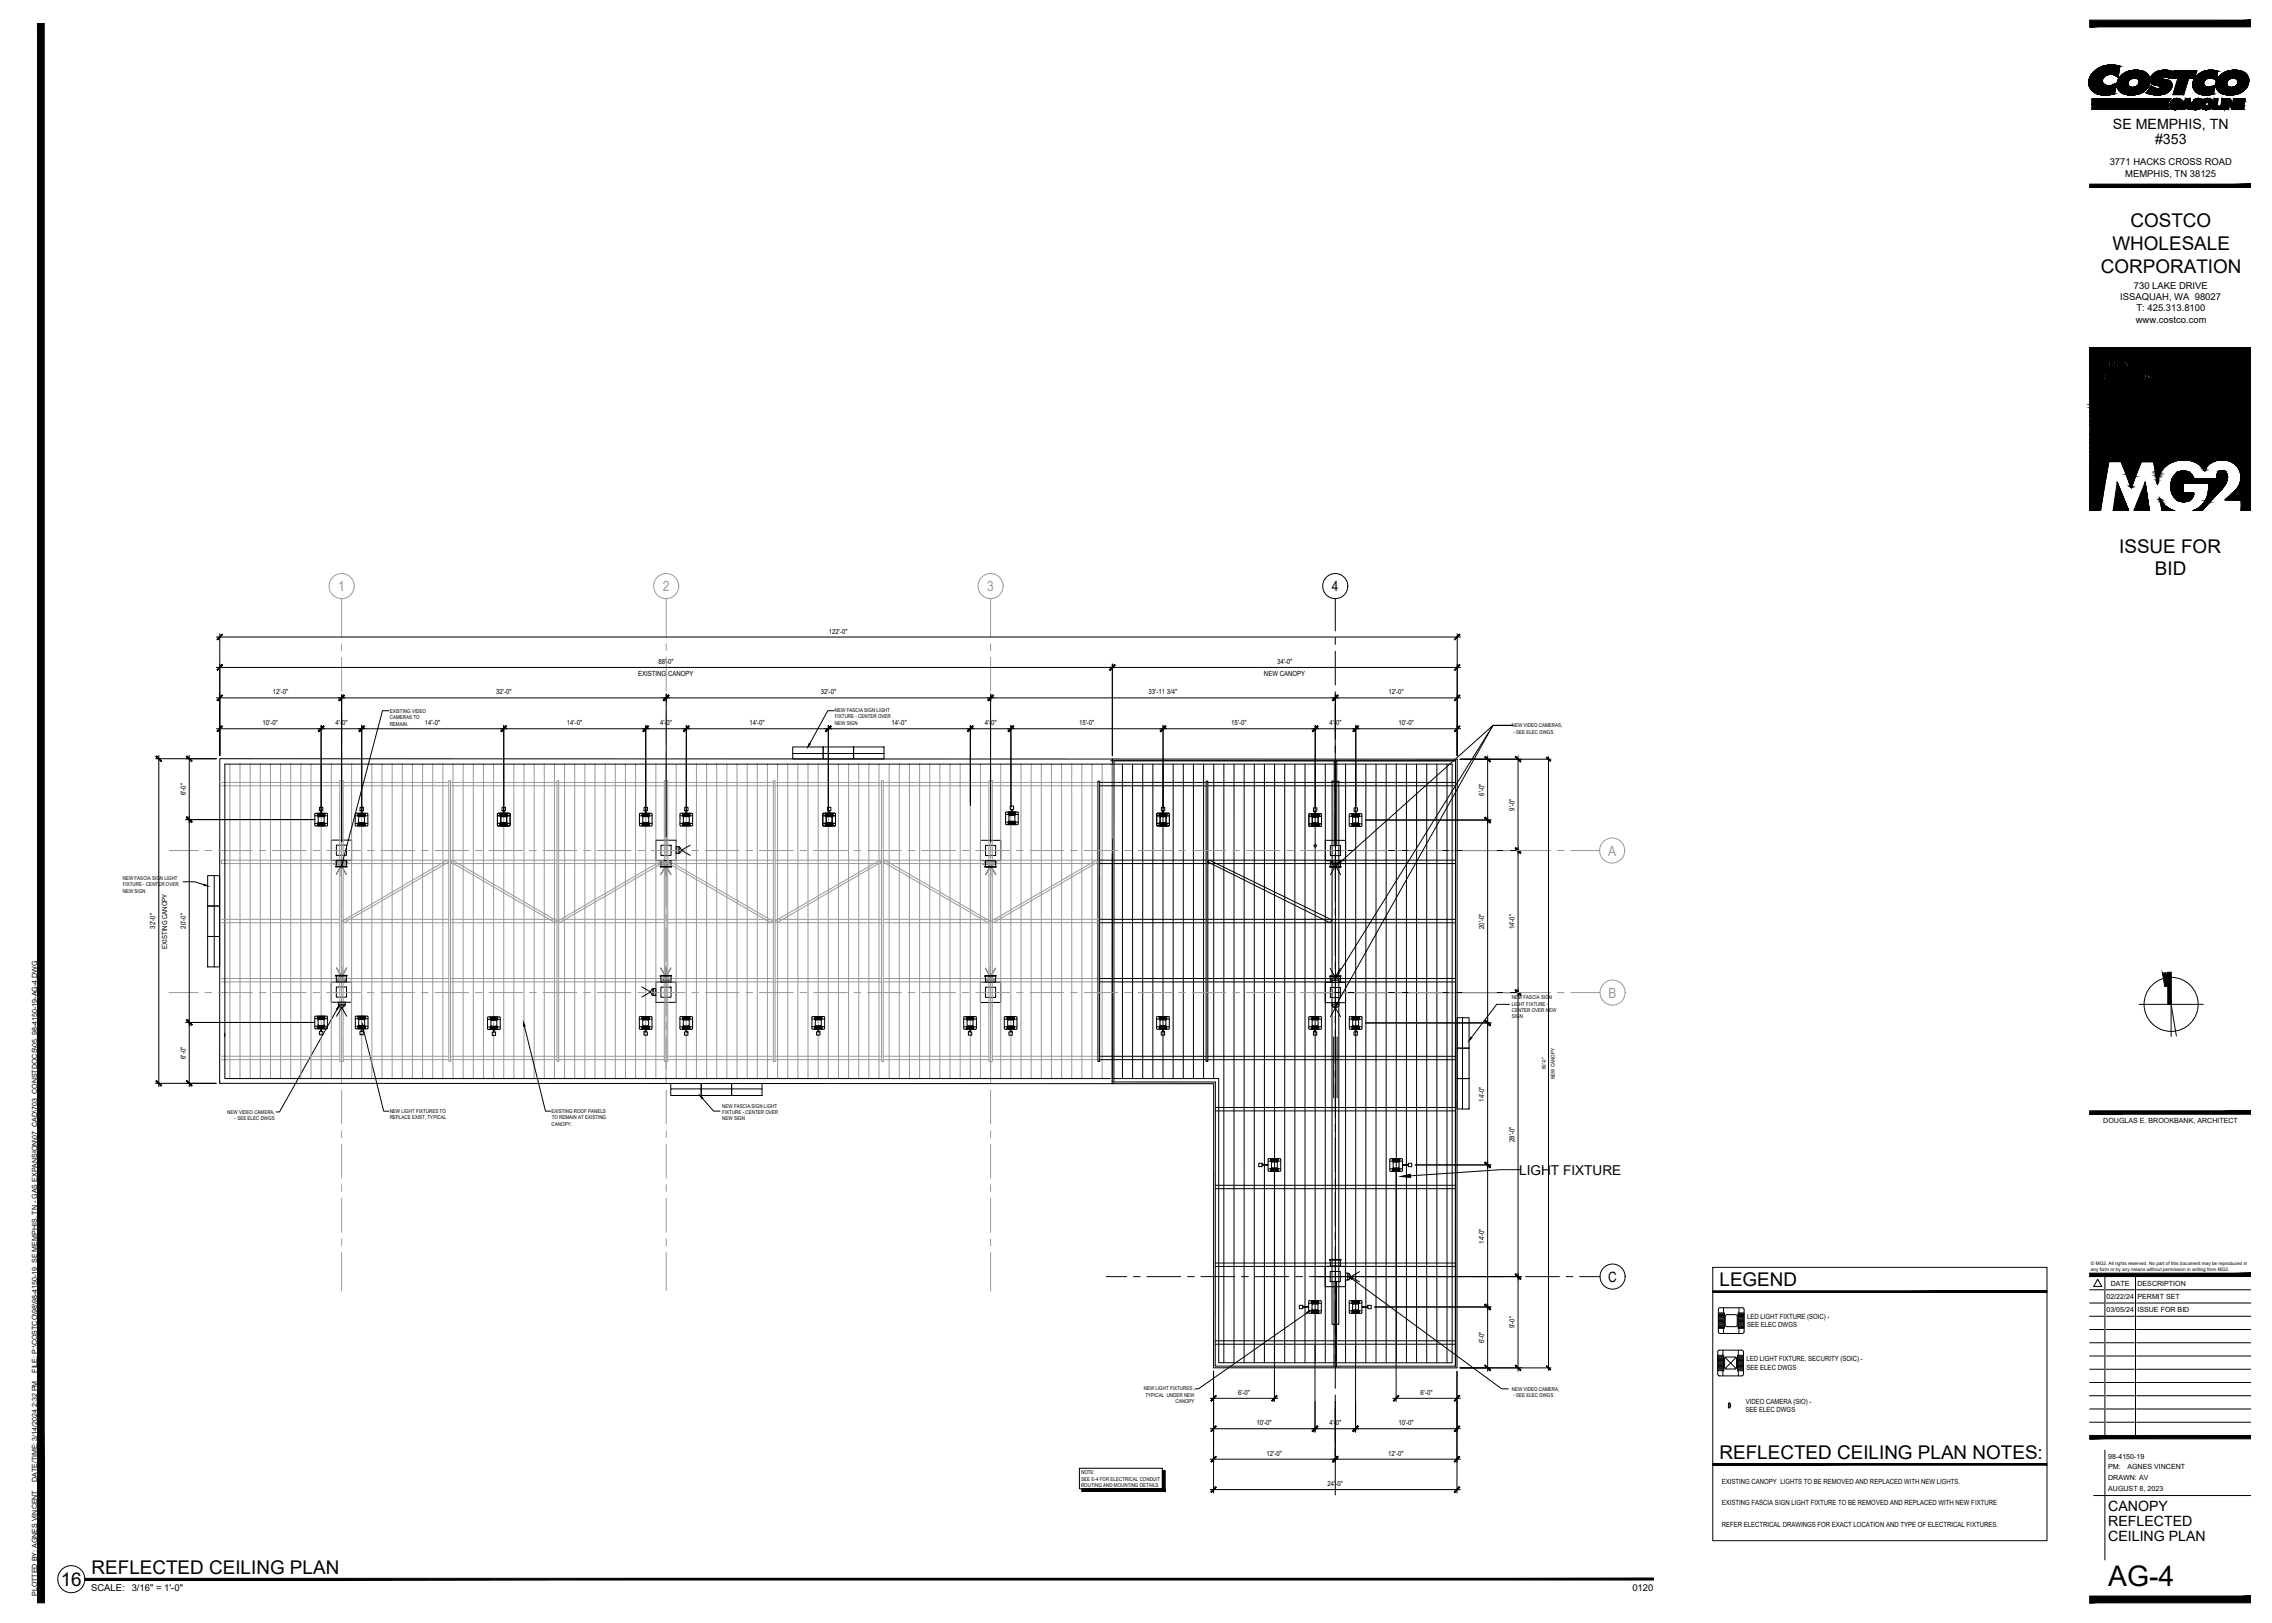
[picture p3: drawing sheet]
<svg xmlns="http://www.w3.org/2000/svg" width="1067mm" height="762mm" viewBox="0 0 1067 762" stroke-linecap="round" stroke-linejoin="round" font-family="sans-serif">
<defs><g id="words">
<text font-size="13.3" x="990" y="745">AG-4</text>
<g font-size="8.9">
<text x="1000" y="107">COSTCO</text>
<text x="992" y="117">WHOLESALE</text>
<text x="986" y="128">CORPORATION</text>
<text x="995" y="260">ISSUE FOR</text>
<text x="1012" y="270">BID</text>
<text x="807" y="604">LEGEND</text>
<text x="807" y="685">REFLECTED CEILING PLAN NOTES:</text>
<text x="43" y="739">REFLECTED CEILING PLAN</text>
<text x="29" y="745">16</text>
</g>
<g font-size="6.7">
<text x="992" y="61">SE MEMPHIS, TN</text>
<text x="1012" y="67">#353</text>
<text x="625" y="278">4</text>
<text x="755" y="602">C</text>
<text x="990" y="709">CANOPY</text>
<text x="990" y="716">REFLECTED</text>
<text x="990" y="724">CEILING PLAN</text>
</g>
<g font-size="6.7" fill="#999">
<text x="159" y="278">1</text>
<text x="311" y="278">2</text>
<text x="464" y="278">3</text>
<text x="755" y="402">A</text>
<text x="755" y="468">B</text>
</g>
<text font-size="6.4" x="713" y="551">LIGHT FIXTURE</text>
<g font-size="4.4">
<text x="991" y="78">3771 HACKS CROSS ROAD</text>
<text x="998" y="83">MEMPHIS, TN 38125</text>
<text x="1002" y="136">730 LAKE DRIVE</text>
<text x="996" y="141">ISSAQUAH, WA 98027</text>
<text x="1003" y="146">T: 425.313.8100</text>
<text x="1003" y="151">www.costco.com</text>
<text x="43" y="747">SCALE:</text>
<text x="62" y="747">3/16&quot; = 1'-0&quot;</text>
<text x="766" y="747">0120</text>
</g>
<g font-size="3.3">
<text x="389" y="297">122'-0&quot;</text>
<text x="309" y="312">88'-0&quot;</text>
<text x="600" y="312">34'-0&quot;</text>
<text x="300" y="317">EXISTING CANOPY</text>
<text x="593" y="317">NEW CANOPY</text>
<text x="128" y="326">12'-0&quot;</text>
<text x="233" y="326">32'-0&quot;</text>
<text x="385" y="326">32'-0&quot;</text>
<text x="539" y="326">33'-11 3/4&quot;</text>
<text x="652" y="326">12'-0&quot;</text>
<text x="123" y="341">10'-0&quot;</text>
<text x="158" y="341">4'-0&quot;</text>
<text x="200" y="341">14'-0&quot;</text>
<text x="266" y="341">14'-0&quot;</text>
<text x="310" y="341">4'-0&quot;</text>
<text x="352" y="341">14'-0&quot;</text>
<text x="419" y="341">14'-0&quot;</text>
<text x="462" y="341">4'-0&quot;</text>
<text x="507" y="341">15'-0&quot;</text>
<text x="578" y="341">15'-0&quot;</text>
<text x="624" y="341">4'-0&quot;</text>
<text x="657" y="341">10'-0&quot;</text>
<text x="87" y="373" transform="rotate(-90 87 373)">6'-0&quot;</text>
<text x="697" y="374" transform="rotate(-90 697 374)">6'-0&quot;</text>
<text x="711" y="381" transform="rotate(-90 711 381)">9'-0&quot;</text>
<text x="73" y="436" transform="rotate(-90 73 436)">32'-0&quot;</text>
<text x="87" y="436" transform="rotate(-90 87 436)">20'-0&quot;</text>
<text x="697" y="436" transform="rotate(-90 697 436)">20'-0&quot;</text>
<text x="711" y="436" transform="rotate(-90 711 436)">14'-0&quot;</text>
<text x="79" y="445" transform="rotate(-90 79 445)">EXISTING CANOPY</text>
<text x="87" y="497" transform="rotate(-90 87 497)">6'-0&quot;</text>
<text x="697" y="517" transform="rotate(-90 697 517)">14'-0&quot;</text>
<text x="988" y="527">DOUGLAS E. BROOKBANK, ARCHITECT</text>
<text x="711" y="536" transform="rotate(-90 711 536)">28'-0&quot;</text>
<text x="697" y="584" transform="rotate(-90 697 584)">14'-0&quot;</text>
<text x="991" y="604">DATE</text>
<text x="1004" y="604">DESCRIPTION</text>
<text x="989" y="610">02/22/24</text>
<text x="1004" y="610">PERMIT SET</text>
<text x="989" y="616">03/05/24</text>
<text x="1004" y="616">ISSUE FOR BID</text>
<text x="711" y="624" transform="rotate(-90 711 624)">9'-0&quot;</text>
<text x="820" y="619">LED LIGHT FIXTURE (SOIC) -</text>
<text x="820" y="623">SEE ELEC DWGS</text>
<text x="697" y="631" transform="rotate(-90 697 631)">6'-0&quot;</text>
<text x="820" y="639">LED LIGHT FIXTURE, SECURITY (SOIC) -</text>
<text x="17" y="645" transform="rotate(-90 17 645)">FILE: P:\COSTCO\98\98-4150-19_SE MEMPHIS, TN - GAS EXPANSION\07_CAD\703_CONSTDOCS\05. 98-4150-19-AG-4.DWG</text>
<text x="820" y="643">SEE ELEC DWGS</text>
<text x="581" y="655">6'-0&quot;</text>
<text x="667" y="655">6'-0&quot;</text>
<text x="820" y="659">VIDEO CAMERA (SIO) -</text>
<text x="820" y="663">SEE ELEC DWGS</text>
<text x="590" y="669">10'-0&quot;</text>
<text x="624" y="669">4'-0&quot;</text>
<text x="657" y="669">10'-0&quot;</text>
<text x="595" y="683">12'-0&quot;</text>
<text x="652" y="683">12'-0&quot;</text>
<text x="990" y="690">PM:</text>
<text x="990" y="685">98-4150-19</text>
<text x="999" y="690">AGNES VINCENT</text>
<text x="17" y="696" transform="rotate(-90 17 696)">DATE/TIME: 3/14/2024 2:32 PM</text>
<text x="990" y="695">DRAWN: AV</text>
<text x="623" y="698">24'-0&quot;</text>
<text x="808" y="697">EXISTING CANOPY LIGHTS TO BE REMOVED AND REPLACED WITH NEW LIGHTS.</text>
<text x="990" y="700">AUGUST 8, 2023</text>
<text x="808" y="707">EXISTING FASCIA SIGN LIGHT FIXTURE TO BE REMOVED AND REPLACED WITH NEW FIXTURE</text>
<text x="808" y="717">REFER ELECTRICAL DRAWINGS FOR EXACT LOCATION AND TYPE OF ELECTRICAL FIXTURES.</text>
<text x="17" y="749" transform="rotate(-90 17 749)">PLOTTED BY: AGNES VINCENT</text>
</g>
<g font-size="2.5">
<text x="183" y="335">EXISTING VIDEO</text>
<text x="392" y="334">NEW FASCIA SIGN LIGHT</text>
<text x="183" y="341">REMAIN.</text>
<text x="183" y="338">CAMERAS TO</text>
<text x="392" y="337">FIXTURE - CENTER OVER</text>
<text x="392" y="340">NEW SIGN</text>
<text x="710" y="341">NEW VIDEO CAMERAS,</text>
<text x="711" y="344">- SEE ELEC DWGS</text>
<text x="58" y="413">NEW FASCIA SIGN LIGHT</text>
<text x="58" y="416">FIXTURE - CENTER OVER</text>
<text x="58" y="419">NEW SIGN</text>
<text x="710" y="469">NEW FASCIA SIGN</text>
<text x="710" y="472">LIGHT FIXTURE -</text>
<text x="710" y="475">CENTER OVER NEW</text>
<text x="710" y="478">SIGN</text>
<text x="726" y="502" transform="rotate(-90 726 502)">60'-0&quot;</text>
<text x="730" y="507" transform="rotate(-90 730 507)">NEW CANOPY</text>
<text x="339" y="520">NEW FASCIA SIGN LIGHT</text>
<text x="107" y="523">NEW VIDEO CAMERA,</text>
<text x="110" y="526">- SEE ELEC DWGS</text>
<text x="183" y="525">REPLACE EXIST, TYPICAL</text>
<text x="183" y="522">NEW LIGHT FIXTURES TO</text>
<text x="259" y="522">EXISTING ROOF PANELS</text>
<text x="259" y="525">TO REMAIN AT EXISTING</text>
<text x="339" y="523">FIXTURE - CENTER OVER</text>
<text x="339" y="526">NEW SIGN</text>
<text x="259" y="528">CANOPY.</text>
<text x="537" y="653">NEW LIGHT FIXTURES ,</text>
<text x="710" y="653">NEW VIDEO CAMERA,</text>
<text x="538" y="656">TYPICAL UNDER NEW</text>
<text x="552" y="659">CANOPY</text>
<text x="711" y="656">- SEE ELEC DWGS</text>
<text x="508" y="692">NOTE:</text>
<text x="508" y="695">SEE E-4 FOR ELECTRICAL CONDUIT</text>
<text x="508" y="698">ROUTING AND MOUNTING DETAILS</text>
</g>
<g font-size="2.2">
<text x="982" y="597">any form or by any means without permission in writing from MG2.</text>
<text x="982" y="594">© MG2. All rights reserved. No part of this document may be reproduced in</text>
</g>
</g></defs>
<!-- layer: AX-GRID -->
<g fill="none" stroke="#999" stroke-width=".47">
<path d="M160 281v18M313 281v18M465 281v18M160 302v3M160 309v16M313 302v3M313 309v15M465 302v3M465 309v16M160 328v3M160 334v16M313 328v3"/>
<path d="M313 334v16M465 328v3M465 334v16M160 353v3M160 359v16M313 353v3M313 359v16M465 353v3M465 359v16M160 378v4M313 378v4M465 379v3"/>
<path d="M160 385v16M313 385v16M465 385v16M160 404v3M160 410v16M313 404v3M313 410v16M465 404v3M465 410v16M160 429v3M160 436v16M313 429v3"/>
<path d="M313 436v15M465 429v3M465 436v16M160 455v3M313 455v3M465 455v3M160 461v16M313 461v16M465 461v16M160 480v3M160 486v16M313 480v3"/>
<path d="M313 486v16M465 480v3M465 486v16M160 505v4M160 512v16M313 505v4M313 512v16M465 506v3M465 512v16M160 531v3M160 537v16M313 531v3"/>
<path d="M313 537v16M465 531v3M465 537v16M160 556v3M313 556v3M465 556v3M160 563v16M313 563v15M465 563v16M160 582v3M160 588v18M313 582v3"/>
<path d="M313 588v18M465 582v3M465 588v18"/>
<circle cx="160" cy="275" r="6"/>
<circle cx="313" cy="275" r="6"/>
<circle cx="465" cy="275" r="6"/>
</g>
<!-- layer: A-GRID -->
<g fill="none" stroke="#000" stroke-width=".47">
<path d="M519 599h10M532 599h3M539 599h15M558 599h3M564 599h16M583 599h3M589 599h16M608 599h4M615 599h16M634 599h3M640 599h16M659 599h3"/>
<path d="M666 599h15M685 599h3M691 599h16M710 599h3M716 599h16M735 599h4M742 599h9"/>
<circle cx="757" cy="599" r="6"/>
</g>
<!-- layer: X1|AX-ROOF-OTLINE -->
<path d="M522 356h-419v153h419" fill="none" stroke="#000" stroke-width=".47"/>
<!-- layer: X1|AX-SITE-EQPM -->
<g fill="#000" stroke="#000" stroke-width=".47">
<path d="M158 406h5v-2zM158 404h5l-5 2z"/>
<path d="M310 406h5v-2zM310 404h5l-5 2z"/>
<path d="M463 406h5v-2zM463 404h5l-5 2z"/>
<path d="M311 461h3v-2zM311 459h3l-3 2z"/>
</g>
<!-- layer: X1|AX-FLOR-COLS -->
<path d="M156 394h9v10h-9zM158 397h5v5h-5zM308 394h9v10h-9zM310 397h5v5h-5zM460 395h10v9h-10zM463 397h5v5h-5zM156 461h9v10h-9zM158 463h5v5h-5zM308 461h9v10h-9zM310 463h5v5h-5zM460 461h10v10h-10zM463 464h4v4h-4z" fill="none" stroke="#000" stroke-width=".47"/>
<!-- layer: X1|AX-CLNG-MISC -->
<g fill="none" stroke="#000" stroke-width=".47">
<path d="M158 411l2-5 3 5M159 404h3v1h-3zM159 405v1h3v-1M159 406a1.4 1.4 0 0 0 1 0 1.4 1.4 0 0 0 1 0M160 406v5M310 411l3-5 2 5M311 405v-1h3v1M311 405h3v1h-3zM311 406a1.4 1.4 0 0 0 2 0 1.4 1.4 0 0 0 1 0M313 406v5M463 411l2-4 3 4M463 405v-1h4v1"/>
<path d="M463 405h4v1h-3zM464 406a1.4 1.4 0 0 0 1 1 1.4 1.4 0 0 0 1-1M465 407v4M158 454l2 5 3-5M159 459h3v1h-3zM159 459a1.4 1.4 0 0 1 1 0 1.4 1.4 0 0 1 2 0M160 454v5M310 454l3 5 2-5M311 459h3v1h-3zM311 459a1.4 1.4 0 0 1 2 0 1.4 1.4 0 0 1 1 0M313 454v5M463 455l2 4 2-4"/>
<path d="M464 459h3v1h-4zM464 459a1.4 1.4 0 0 1 1 0 1.4 1.4 0 0 1 1 0M465 454v5M159 460v1h3v-1M311 460v1h3v-1M463 460v1h4v-1"/>
</g>
<!-- layer: 98-4150-19_X1G|A-ROOF-OTLINE -->
<path d="M684 642h-114v-133h-48v-153h162v286" fill="none" stroke="#000" stroke-width=".49"/>
<!-- layer: 98-4150-19_X1G|A-ROOF-GUTR -->
<g fill="none" stroke="#000" stroke-width=".47">
<path d="M523 357h160v284h-112v-133h-48zM626 357v40M628 357v40M626 602v40M628 602v40"/>
<circle cx="618" cy="397" r=".6"/>
</g>
<!-- layer: 98-4150-19_X1G|A-FLOR-COLS -->
<path d="M622 395h10v9h-10zM625 397h4v5h-4zM622 461h10v10h-10zM625 464h4v4h-4zM622 595h10v9h-10zM625 597h4v5h-4z" fill="none" stroke="#000" stroke-width=".49"/>
<!-- layer: 98-4150-19_X1G|A-CLNG-BEAM -->
<path d="M626 487v28M628 487v28" fill="none" stroke="#000" stroke-width=".49"/>
<!-- layer: 98-4150-19_X1G|A-ROOF-OTLINE -->
<g fill="#000">
<circle cx="522" cy="508" r=".2"/>
<circle cx="523" cy="509" r=".2"/>
</g>
<!-- layer: A-CLNG-PATT -->
<g fill="none" stroke="#000" stroke-width=".47">
<path d="M527 359v147M532 359v147M537 359v147M541 359v147M546 359v147M551 359v147M556 359v147M560 359v147M565 359v147M570 359v147M575 359v281M579 359v281"/>
<path d="M584 359v281M589 359v281M594 359v281M598 359v281M603 359v281M608 359v281M613 359v281M618 359v281M622 359v281M627 359v281M632 359v281M637 359v281"/>
<path d="M641 359v281M646 359v281M651 359v281M656 359v281M660 359v281M665 359v281M670 359v281M675 359v281M679 359v281M522 401v105"/>
</g>
<!-- layer: A-CLNG-ANNO-NOTE -->
<g fill="#000" stroke="#000" stroke-width=".47">
<path d="M96 415l2 1h-2zM159 472v2h-1zM170 480l1 2h-1z"/>
<path d="M508 699h38l-38 1zM508 700h39l-1-1z"/>
<path d="M546 691l1 9-1-1zM546 691l1 9v-9z"/>
</g>
<path d="M86 414h6l4 1M158 474l-27 48h-1M170 482l10 40h3M507 689h39v10h-39zM508 699h38v-8h1v9h-39z" fill="none" stroke="#000" stroke-width=".47"/>
<!-- layer: A-ANNO-TEXT -->
<path d="M40 741v1l736-1zM40 742l736-1v1z" fill="#000" stroke="#000" stroke-width=".47"/>
<circle cx="33" cy="741" r="6" fill="none" stroke="#000" stroke-width=".47"/>
<!-- layer: AX-CLNG-PATT -->
<g fill="none" stroke="#999" stroke-width=".47">
<path d="M108 359v147M113 359v147M117 359v147M122 359v147M127 359v147M132 359v147M137 359v147M141 359v147M146 359v147M151 359v147M156 359v147M160 359v147"/>
<path d="M165 359v147M170 359v147M175 359v147M179 359v147M184 359v147M189 359v147M194 359v147M198 359v147M203 359v147M208 359v147M213 359v147M217 359v147"/>
<path d="M222 359v147M227 359v147M232 359v147M237 359v147M241 359v147M246 359v147M251 359v147M256 359v147M260 359v147M265 359v147M270 359v147M275 359v147"/>
<path d="M279 359v147M284 359v147M289 359v147M294 359v147M298 359v147M303 359v147M308 359v147M313 359v147M317 359v147M322 359v147M327 359v147M332 359v147"/>
<path d="M337 359v147M341 359v147M346 359v147M351 359v147M356 359v147M360 359v147M365 359v147M370 359v147M375 359v147M379 359v147M384 359v147M389 359v147"/>
<path d="M394 359v147M398 359v147M403 359v147M408 359v147M413 359v147M417 359v147M422 359v147M427 359v147M432 359v147M437 359v147M441 359v147M446 359v147"/>
<path d="M451 359v147M456 359v147M460 359v147M465 359v147M470 359v147M475 359v147M479 359v147M484 359v147M489 359v147M494 359v147M498 359v147M503 359v147"/>
<path d="M508 359v147M513 359v147M518 359v147M522 359v35"/>
</g>
<!-- layer: AX-CLNG-JOIST -->
<g fill="none" stroke="#999" stroke-width=".47">
<path d="M104 369h56M161 369h50M161 367h50M415 369h49M415 367h49M161 405h50M161 404h50M415 405h49M415 404h49M104 459h56M161 459h50M415 459h49"/>
<path d="M104 461h56M161 461h50M415 461h49M104 498h56M104 496h56M161 498h50M161 496h50M415 498h49M415 496h49"/>
</g>
<!-- layer: AX-CLNG-BEAM -->
<path d="M160 367h1v131h-1z" fill="none" stroke="#999" stroke-width=".47"/>
<!-- layer: AX-CLNG-JOIST -->
<circle cx="103" cy="367" r=".2" fill="#999"/>
<g fill="none" stroke="#999" stroke-width=".47">
<path d="M104 367h56M212 367h50M212 369h50M262 367h50M262 369h50M314 367h49M314 369h49M364 367h50M364 369h50M466 367h50M466 369h50M160 404h-56v1h56"/>
<path d="M212 405h50M212 404h50M212 404l50 28-1 1-49-28zM262 405h50M262 404h50M314 404l49 28-1 1-49-28zM314 405h49M314 404h49M364 405h50M364 404h50M416 404l49 28-1 1-49-28zM466 405h50"/>
<path d="M466 404h50M104 433h56M104 432h56M161 432l49-28 1 1-49 28zM161 433h50M161 432h50M212 433h50M212 432h50M262 432l49-28 1 1-49 28zM262 433h50M262 432h50M314 433h49"/>
<path d="M314 432h49M364 433h50M364 432h50M364 432l49-28 1 1-49 28zM415 433h49M415 432h49M466 432l49-28 1 1-50 28zM466 433h50M466 432h50M212 459h50M262 459h50M314 459h49"/>
<path d="M364 459h50M466 459h50M212 461h50M262 461h50M314 461h49M364 461h50M466 461h50M212 498h50M212 496h50M262 498h50M262 496h50M314 498h49"/>
<path d="M314 496h49M364 498h50M364 496h50M466 498h50M466 496h50"/>
</g>
<!-- layer: AX-CLNG-BEAM -->
<path d="M211 367h1v131h-1zM262 367v131zM312 367h2v131h-2zM363 367h1v131h-1zM414 367h1v131h-1zM464 367h2v131h-2z" fill="none" stroke="#999" stroke-width=".47"/>
<!-- layer: A-CLNG-LITE -->
<g fill="none" stroke="#000" stroke-width=".47">
<path d="M372 351h15v3h-15zM387 351h14v3h-14zM401 351h14v3h-14zM415 354v2h-14v-2v2h-14v-2v2h-15v-2M150 379h2v2h-2zM169 379h2v2h-2zM236 379h1v2h-1zM302 379h2v2h-2zM321 379h2v2h-2zM389 379h1v2h-1zM474 378h2v2h-2zM545 379h2v2h-2z"/>
<path d="M617 379h1v2h-1zM636 379h1v2h-1zM148 383h1M148 387h1M148 382h6v6h-6zM149 382v1h4v-1M149 388v-2h4v2M149 382v1M149 386v2M149 384l3-1v3h-2zM150 382v1M150 386v2"/>
<path d="M151 381v2M151 386v2M151 382v1M152 382v1M152 386v2M153 383h1M153 387h1M167 383h1M167 387h1M167 382h6v6h-6zM168 382v1h4v-1M168 388v-2h4v2"/>
<path d="M168 382v1M168 386v2M168 384l3-1v3h-2zM169 382v1M169 386v2M170 386v2M170 381v2M170 382v1M171 382v1M171 386v2M172 383h1M172 387h1"/>
<path d="M234 383h1M234 387h1M234 382h5v6h-5zM235 382v1h3v-1M235 388v-2h3v2M235 382v1M235 386v2M235 384l3-1v3h-3zM236 382v1M236 386v2M236 381v2M237 382v1"/>
<path d="M237 386v2M237 381v2M238 382v1M238 386v2M238 383h2M238 387h2M300 383h1M300 387h1M300 382h6v6h-6zM301 382v1h4v-1M301 388v-2h4v2M302 382v1"/>
<path d="M302 386v2M302 384l2-1 1 3h-3zM303 382v1M303 386v2M303 381v2M304 382v1M304 386v2M305 382v1M305 386v2M305 383h1M305 387h1M319 383h1"/>
<path d="M319 387h1M319 382h6v6h-6zM320 382v1h4v-1M320 388v-2h4v2M321 382v1M321 386v2M321 384l2-1 1 3h-3zM322 382v1M322 386v2M322 381v2M323 382v1M323 386v2"/>
<path d="M324 382v1M324 386v2M324 383h1M324 387h1M386 383h2M386 387h2M386 382h6v6h-5zM388 382v1h3v-1M388 388v-2h3v2M388 382v1M388 386v2M388 384l3-1v3h-3z"/>
<path d="M389 382v1M389 386v2M389 381v2M390 381v2M390 386v2M390 382v1M391 382v1M391 386v2M391 383h1M391 387h1M472 382h1M472 386h1"/>
<path d="M472 381h6v6h-6zM473 381v2h4v-2M473 387v-1h4v1M474 381v2M474 386v1M474 383h2v2l-2 1zM475 381v2M475 386v1M475 380v3M476 381v2M476 386v1M477 381v2"/>
<path d="M477 386v1M477 382h1M477 386h1M543 383h1M543 387h1M543 382h6v6h-6zM544 382v1h4v-1M544 388v-2h4v2M545 382v1M545 386v2M546 382v1M546 386v2"/>
<path d="M546 381v2M547 382v1M547 386v2M547 383v3M547 383h-2v3h2M548 382v1M548 386v2M548 383h1M548 387h1M615 383h1M615 387h1M615 382h5v6h-5z"/>
<path d="M616 382v1h3v-1M616 388v-1h3v1M616 382v1M616 387v1M616 384h3v2h-3zM617 382v1M617 387v1M617 381v2M618 382v1M618 387v1M618 381v2M619 382v1"/>
<path d="M619 387v1M619 383h2M619 387h2M634 383h1M634 387h1M634 382h5v6h-5zM635 382v1h3v-1M635 388v-1h3v1M635 382v1M635 387v1M635 384v2M636 384h2v2h-2"/>
<path d="M636 382v1M636 387v1M636 381v2M637 382v1M637 387v1M637 381v2M638 382v1M638 387v1M638 383h1M638 387h1M98 411h3v14h-3zM101 411h2v14h-2h2v15h-2h2v14h-2"/>
<path d="M98 425h3v15h-3zM98 440h3v14h-3zM148 478h1M148 477h6v6h-6zM149 477v1h4v-1M149 477v1M149 479h3v2h-2zM150 477v1M151 477v1M152 477v1M153 478h1M167 478h1"/>
<path d="M167 477h6v6h-6zM168 477v1h4v-1M168 477v1M168 479h3v2h-2zM169 477v1M170 477v1M171 477v1M172 478h1M229 479h1M229 478l6-1v6h-6zM230 477v2h4v-2M230 477v2"/>
<path d="M231 477v2M231 479v3M231 479h2v3h-2M232 477v2M233 477v2M234 479h1M300 478h1M300 477h6v6h-6zM301 477v2h4v-2M302 477v2M302 479h2v2l-2 1zM303 477v2"/>
<path d="M304 477v2M305 477v2M305 478h1M319 478h1M320 477v6h5v-6M320 477h5M320 477v2h4v-2M321 477v2M321 479h2l1 2-3 1zM322 477v2M323 477v2M324 477v2"/>
<path d="M324 478h1M381 478h1M381 477h6v6h-6zM382 477v2h4v-2M383 477v2M383 479h2l1 2-3 1zM384 477v2M385 477v2M386 477v2M386 478h1M453 478h1M453 477h5v6h-5z"/>
<path d="M454 477v2h3v-2M454 477v2M454 479h3v2l-3 1zM455 477v2M456 477v2M457 477v2M457 478h1M472 478h1M472 477v6h5v-6M472 477h5M473 477v2h3v-2M473 477v2"/>
<path d="M473 479h3v2l-3 1zM474 477v2M475 477v2M476 477v2M476 478h2M543 478h1M543 477h6v6h-6zM544 477v2h4v-2M544 477v2M545 477v2M545 479h2v2l-2 1zM546 477v2"/>
<path d="M547 477v2M548 477v2M548 478h1M615 478h1M615 477h5v6h-5zM616 477v2h3v-2M616 477v2M616 479h3v2l-3 1zM617 477v2M618 477v2M619 477v2M619 478h1"/>
<path d="M634 478h1M634 477h5v6h-5zM635 477v2h3v-2M635 477v2M635 479h3v2l-3 1zM636 477v2M637 477v2M638 477v2M638 478h2M687 478h-3v14h3h-3v14h3h-3v15h3M687 478h3v14h-3zM148 482h1"/>
<path d="M149 483v-1h4v1M149 482v1M150 482v1M150 484h2v2h-2zM151 482v2M151 482v1M152 482v1M153 482h1M167 482h1M168 483v-1h4v1M168 482v1M169 482v1"/>
<path d="M169 484h2v2h-2zM170 482v2M170 482v1M171 482v1M172 482h1M229 482h1M230 483v-1h4v1M230 482v1M231 482v1M231 485h2v1h-2zM232 482v3M232 482v1"/>
<path d="M233 482v1M234 482h1M300 482h1M301 483v-1h4v1M302 482v1M302 484h2v2h-2zM303 482v1M303 482v2M304 482v1M305 482v1M305 482h1M319 482h1"/>
<path d="M320 483v-1h4v1M321 482v1M321 484h2v2h-2zM322 482v1M322 482v2M323 482v1M324 482v1M324 482h1M381 482h1M382 483v-1h4v1M383 482v1M383 484h2v2h-2z"/>
<path d="M384 482v1M384 482v2M385 482v1M386 482v1M386 482h1M453 482h1M454 482v1v-1h3v1M454 482v1M455 484h1v2h-1zM455 482v1M455 482v2M456 482v2"/>
<path d="M456 482v1M457 482v1M457 482h1M472 482h1M473 483v-1h3v1M473 482v1M474 482v1M474 484h1v2h-1zM474 482v2M475 482v1M475 482v2M476 482v1"/>
<path d="M476 482h2M543 482h1M544 483v-1h4v1M544 482v1M545 482v1M545 484h2v2h-2zM546 482v1M546 482v2M547 482v1M548 482v1M548 482h1M615 482h1"/>
<path d="M616 483v-1h3v1M616 482v1M617 482v1M617 484h1v2h-1zM617 482v2M618 482v2M618 482v1M619 482v1M619 482h1M634 482h1M635 483v-1h3v1M635 482v1"/>
<path d="M636 482v1M636 484h1v2h-1zM636 482v2M637 482v1M637 482v2M638 482v1M638 482h2M687 492h3v14h-3zM315 511v-2h14v2v-2h15v2v-2h14v2M315 511h14v3h-14zM329 511h15v3h-15zM344 511h14v3h-14z"/>
<path d="M687 506h3v15h-3zM591 546h2v2h-2zM593 547h2M595 549h2M595 545h2M595 544h6v6h-5zM597 550v-1h3v1M597 544v1h3v-1M597 544v1M597 549v1M597 546h3v2h-3zM598 544v1"/>
<path d="M598 549v1M599 544v1M599 549v1M600 544v1M600 549v1M600 549h1M600 545h1M653 549h1M653 545h1M653 544h5v6h-5zM654 550v-1h3v1M654 544v1h3v-1"/>
<path d="M654 544v1M654 549v1M654 546h3v2h-3zM655 544v1M655 549v1M656 544v1M656 549v1M657 544v1M657 549v1M657 549h2M657 545h2M659 547h2"/>
<path d="M661 546h2v2h-2zM610 613h2v1h-2zM612 614h2M612 613h2M614 615h2M614 612h2M615 611h5v5l-5 1zM616 617v-2h3v2M616 611v1h3v-1M616 611v1M616 615v2M616 612h3v3h-3z"/>
<path d="M617 611v1M617 615v2M618 611v1M618 615v2M619 611v1M619 615v2M619 615h1M619 612h1M634 615h1M634 612h1M634 611h5v5l-5 1zM635 617v-2h3v2"/>
<path d="M635 611v1h3v-1M635 611v1M635 615v2M635 612v3M636 612l2 1v2h-2M636 611v1M636 615v2M637 615v2M637 611v1M638 611v1M638 615v2M638 615h1"/>
<path d="M638 612h1M639 614h3M639 613h3M642 613h2v1h-2z"/>
</g>
<!-- layer: A-CLNG-JOIST -->
<g fill="none" stroke="#000" stroke-width=".47">
<path d="M516 369h50M516 367h50M567 369h116M567 367h116M516 405h50M516 404h50M567 405l1-1 57 28-1 1zM567 405h116M567 404h116M516 433h50M516 432h50M567 433h116"/>
<path d="M567 432h116M516 459h50M567 459h58M629 459h54M516 461h50M567 461h58M629 461h54M516 498h50M516 496h50M567 498h116M567 496h116M571 520h112"/>
<path d="M571 522h112M571 558h112M571 556h112M571 595h112M571 593h112M571 631h112M571 630h112"/>
</g>
<!-- layer: A-CLNG-BEAM -->
<path d="M516 367v131zM566 367h1v131h-1zM625 367h4v255h-4z" fill="none" stroke="#000" stroke-width=".49"/>
<!-- layer: A-CLNG-ANNO-DIMS -->
<g fill="none" stroke="#000" stroke-width=".47">
<path d="M102 299h584M103 297v58M684 297v58M521 313h165M522 312v43M464 328h222M465 326v69M627 326v69M73 356h29M75 355v155M89 355v155M102 342h584"/>
<path d="M151 341v40M170 341v40M237 341v40M303 341v40M322 341v40M389 341v40M456 341v37M475 341v38M546 341v39M618 341v38M637 341v38M685 356h43"/>
<path d="M699 355v289M713 355v289M727 355v288M87 385h61M614 399h100M641 385h59M617 466h97M87 480h61M106 485v2M641 480h59M73 509h29M103 508h.1"/>
<path d="M598 549v109M656 549v109M664 547h36M617 599h97M645 614h55M617 632v40M636 632v40M568 657h32M570 644v57M627 658v29M654 657h32M684 644v57"/>
<path d="M685 642h43M568 671h118M568 699h118M568 685h118"/>
</g>
<!-- layer: 0 -->
<g fill="#000" stroke="#000" stroke-width=".47">
<path d="M104 298l-2 2zM104 298l-2 2z"/>
<path d="M104 312l-2 3zM104 312l-2 3z"/>
<path d="M521 314l2-2zM523 312l-2 3z"/>
<path d="M523 312l-2 3zM523 312l-2 3z"/>
<path d="M683 300l2-2zM685 298l-2 2z"/>
<path d="M683 314l2-2zM685 312l-2 3z"/>
<path d="M104 326l-2 3zM104 326l-2 3z"/>
<path d="M159 329l2-3zM161 326l-2 3z"/>
<path d="M161 326l-2 3zM161 326l-2 3z"/>
<path d="M311 329l3-3zM314 326l-2 3z"/>
<path d="M314 326l-2 3zM314 326l-2 3z"/>
<path d="M464 329l2-3zM466 326l-2 3z"/>
<path d="M466 326l-2 3zM466 326l-2 3z"/>
<path d="M626 329l2-3zM628 326l-2 3z"/>
<path d="M628 326l-2 3zM628 326l-2 3z"/>
<path d="M683 329l2-3zM685 326l-2 3z"/>
<path d="M73 355l3 2zM73 355l3 2z"/>
<path d="M88 355l2 2zM88 355l2 2z"/>
<path d="M104 341l-2 2zM104 341l-2 2z"/>
<path d="M149 343l3-2zM152 341l-2 2z"/>
<path d="M152 341l-2 2zM152 341l-2 2z"/>
<path d="M169 343l2-2zM171 341l-2 2z"/>
<path d="M171 341l-2 2zM171 341l-2 2z"/>
<path d="M235 343l3-2zM238 341l-3 2z"/>
<path d="M238 341l-3 2zM238 341l-3 2z"/>
<path d="M302 343l2-2zM304 341l-2 2z"/>
<path d="M304 341l-2 2zM304 341l-2 2z"/>
<path d="M321 343l2-2zM323 341l-2 2z"/>
<path d="M323 341l-2 2zM323 341l-2 2z"/>
<path d="M388 343l2-2zM390 341l-2 2z"/>
<path d="M390 341l-2 2zM390 341l-2 2z"/>
<path d="M454 343l3-2zM457 341l-2 2z"/>
<path d="M457 341l-2 2zM457 341l-2 2z"/>
<path d="M473 343l3-2zM476 341l-2 2z"/>
<path d="M476 341l-2 2zM476 341l-2 2z"/>
<path d="M545 343l2-2zM547 341l-2 2z"/>
<path d="M547 341l-2 2zM547 341l-2 2z"/>
<path d="M616 343l3-2zM619 341l-3 2z"/>
<path d="M619 341l-3 2zM619 341l-3 2z"/>
<path d="M635 343l3-2zM638 341l-2 2z"/>
<path d="M638 341l-2 2zM638 341l-2 2z"/>
<path d="M683 343l2-2zM685 341l-2 2z"/>
<path d="M697 355l3 3zM697 355l3 3z"/>
<path d="M711 355l3 3zM711 355l3 3z"/>
<path d="M726 356l2 1zM726 355l2 2z"/>
<path d="M88 383l2 3zM88 384l2 2z"/>
<path d="M88 384l2 2zM88 383l2 3z"/>
<path d="M697 384l3 2zM697 384l3 2z"/>
<path d="M697 384l3 2zM697 384l3 2z"/>
<path d="M712 398l2 2zM711 398l3 2z"/>
<path d="M711 398l3 2zM711 398l3 2z"/>
<path d="M88 479l2 2zM88 479l2 2z"/>
<path d="M697 479l3 2zM697 479l3 2z"/>
<path d="M711 465l3 2zM711 465l3 2z"/>
<path d="M711 465l3 2zM711 465l3 2z"/>
<path d="M88 479l2 2zM88 479l2 2z"/>
<path d="M697 479l3 2zM697 479l3 2z"/>
<path d="M73 507l3 3zM73 508l3 2z"/>
<path d="M88 507l2 3zM88 508l2 2z"/>
<path d="M697 546l3 2zM697 546l3 2z"/>
<path d="M697 546l3 2zM697 546l3 2z"/>
<path d="M712 598l2 2zM711 598l3 2z"/>
<path d="M697 612l3 3zM697 613l3 2z"/>
<path d="M697 613l3 2zM697 613l3 2z"/>
<path d="M711 598l3 2zM711 598l3 2z"/>
<path d="M571 655l-2 3zM571 655l-2 3z"/>
<path d="M597 658l2-3zM599 655l-2 3z"/>
<path d="M657 655l-3 3zM657 655l-3 3z"/>
<path d="M683 658l2-3zM685 655l-2 3z"/>
<path d="M697 641l3 2zM697 641l3 2z"/>
<path d="M712 641l2 2zM711 641l3 2z"/>
<path d="M726 641l2 2zM726 641l2 2z"/>
<path d="M571 669l-2 3zM571 669l-2 3z"/>
<path d="M616 672l3-3zM619 669l-3 3z"/>
<path d="M619 669l-3 3zM619 669l-3 3z"/>
<path d="M635 672l3-3zM638 669l-3 3z"/>
<path d="M638 669l-3 3zM638 669l-3 3z"/>
<path d="M683 672l2-3zM685 669l-2 3z"/>
<path d="M571 698l-2 3zM571 698l-2 3z"/>
<path d="M571 684l-2 2zM571 684l-2 2z"/>
<path d="M626 686l2-2zM628 684l-2 2z"/>
<path d="M628 684l-2 2zM628 684l-2 2z"/>
<path d="M683 686l2-2zM685 684l-2 2z"/>
<path d="M683 700l2-2zM685 698l-2 3z"/>
</g>
<!-- layer: AX-ANNO-DIMS -->
<path d="M102 313h422M103 312v43M522 312v43M102 328h365M160 326v69M313 326v67M465 326v3" fill="none" stroke="#000" stroke-width=".47"/>
<!-- layer: AX-CLNG-MISC -->
<g fill="none" stroke="#999" stroke-width=".47">
<path d="M158 411l2-5 3 5M159 404h3v1h-3zM159 405v1h3v-1M159 406a1.4 1.4 0 0 0 1 0 1.4 1.4 0 0 0 2 0M160 406v5M310 411l3-5 2 5M311 405v-1h3v1M311 405h3v1h-3zM311 406a1.4 1.4 0 0 0 2 0 1.4 1.4 0 0 0 1 0M313 406v5M463 411l2-4 3 4M463 405v-1h4v1"/>
<path d="M463 405h4v1h-3zM464 406a1.4 1.4 0 0 0 1 1 1.4 1.4 0 0 0 1-1M465 406v5M158 454l2 5 3-5M159 459h3v1h-3zM159 459a1.4 1.4 0 0 1 1 0 1.4 1.4 0 0 1 2 0M160 454v5M310 454l3 5 2-5M311 459h3v1h-3zM311 459a1.4 1.4 0 0 1 2 0 1.4 1.4 0 0 1 1 0M313 454v5M463 455l2 4 2-4"/>
<path d="M464 459h3v1h-4zM464 459a1.4 1.4 0 0 1 1 0 1.4 1.4 0 0 1 1 0M465 454v5M159 460v1h3v-1M311 460v1h3v-1M463 460v1h4v-1"/>
</g>
<!-- layer: AX-SITE-EQPM -->
<g fill="#999" stroke="#999" stroke-width=".47">
<path d="M158 406h5v-2zM158 404h5l-5 2z"/>
<path d="M310 406h5v-2zM310 404h5l-5 2z"/>
<path d="M463 406h5v-2zM463 404h5l-5 2z"/>
</g>
<!-- layer: A-SITE-EQPM -->
<g fill="none" stroke="#000" stroke-width=".47">
<path d="M158 407h5zM158 407v-3h5v3M310 407h5zM310 407v-3h5v3M462 407h6zM463 407v-3h4v3M624 407h6zM625 407v-3h4v3M158 458h5zM158 458v3h5v-3M310 458h5zM310 458v3h5v-3"/>
<path d="M462 458h6zM463 458v3h4v-3M624 458h6zM625 458v3h4v-3M624 591l6 1zM625 592v2h4v-2"/>
</g>
<!-- layer: A-CLNG-EQPM -->
<path d="M318 397h-1v4h1M318 397l1 1v3h-1zM319 398a1.4 1.4 0 0 1 1 1 1.4 1.4 0 0 1-1 1M324 397l-4 2 4 3M158 477l2-4 3 4M301 463l4 3-4 2M306 464a1.4 1.4 0 0 0-1 2 1.4 1.4 0 0 0 1 1M306 464h1v3h-1zM307 464h1v3h-1" fill="none" stroke="#000" stroke-width=".47"/>
<!-- layer: A-GRID -->
<g fill="none" stroke="#000" stroke-width=".47">
<path d="M627 281v15M627 299v4M627 306v16M627 325v3M627 331v16M627 350v3M627 357v15M627 376v3M627 382v16M627 401v3M627 407v16M627 426v4"/>
<path d="M627 433v16M627 452v3M627 458v16M627 477v3M627 484v15M627 503v3M627 509v16M627 528v3M627 534v16M627 553v4M627 560v16M627 579v3"/>
<path d="M627 585v16M627 604v3M627 611v15M627 630v3M627 636v16M627 655v3M627 661v16M627 680v4M627 687v15"/>
<circle cx="627" cy="275" r="6"/>
</g>
<!-- layer: AX-GRID -->
<g fill="none" stroke="#999" stroke-width=".47">
<path d="M80 399h13M96 399h3M103 399h15M122 399h3M128 399h16M147 399h3M153 399h16M172 399h4M179 399h16M198 399h3M204 399h16M223 399h3"/>
<path d="M230 399h15M249 399h3M255 399h16M274 399h3M280 399h16M299 399h4M306 399h16M325 399h3M331 399h16M350 399h3M357 399h15M376 399h3"/>
<path d="M382 399h16M401 399h3M407 399h16M426 399h4M433 399h16M452 399h3M458 399h16M477 399h3M484 399h15M503 399h3M509 399h16M528 399h3"/>
<path d="M534 399h16M553 399h4M560 399h16M579 399h3M585 399h16M604 399h3M611 399h15M630 399h3M636 399h16M655 399h3M661 399h16M680 399h4"/>
<path d="M687 399h16M706 399h3M712 399h16M731 399h3M738 399h13M79 466h14M96 466h3M103 466h15M122 466h3M128 466h16M147 466h3M153 466h16"/>
<path d="M172 466h4M179 466h16M198 466h3M204 466h16M223 466h3M230 466h15M249 466h3M255 466h16M274 466h3M280 466h16M299 466h4M306 466h16"/>
<path d="M325 466h3M331 466h16M350 466h3M357 466h15M376 466h3M382 466h16M401 466h3M407 466h16M426 466h4M433 466h16M452 466h3M458 466h16"/>
<path d="M477 466h3M484 466h15M503 466h3M509 466h16M528 466h3M534 466h16M553 466h4M560 466h16M579 466h3M585 466h16M604 466h3M611 466h15"/>
<path d="M630 466h3M636 466h16M655 466h3M661 466h16M680 466h4M687 466h16M706 466h3M712 466h16M731 466h3M738 466h13"/>
<circle cx="757" cy="399" r="6"/>
<circle cx="757" cy="466" r="6"/>
</g>
<!-- layer: A-CLNG-ANNO-NOTE -->
<path d="M380 349l-1 2zM161 405l-1 1zM629 404l1 1-2 1zM628 458l-1 2zM628 471l-1 1zM246 480l1 2h-1zM691 487l-1 2zM329 514l1 1v1zM658 552l4-1v2zM613 616l2-1-1 2zM633 599l2 1v1z" fill="#000" stroke="#000" stroke-width=".47"/>
<path d="M183 334h-3l-19 71M392 334h-3l-9 15M710 341h-9l-71 64M710 341h-9l-73 117M710 341h-9l-73 130M709 472h-6l-12 15M246 482l10 40h3M330 516l5 6h3M714 549h-9l-43 3M614 616l-51 36h-2M635 600l70 52h3" fill="none" stroke="#000" stroke-width=".47"/>
<!-- layer: A-CLNG-VID-CAM -->
<g fill="none" stroke="#000" stroke-width=".47">
<path d="M625 411l2-4 2 4M625 405v-1h4v1M625 405h4v1h-3zM626 406a1.4 1.4 0 0 0 1 1 1.4 1.4 0 0 0 1-1M625 455l2 4 2-4M626 460h3h-4zM628 460a1.4 1.4 0 0 0-1-1 1.4 1.4 0 0 0-1 1M159 472v-1h3v1M159 472h3h-3zM159 472a1.4 1.4 0 0 0 1 1 1.4 1.4 0 0 0 2-1M625 477l2-4 2 4M625 472v-1h4v1"/>
<path d="M625 472h4h-3zM625 460v1h4v-1M626 472a1.4 1.4 0 0 0 1 1 1.4 1.4 0 0 0 1-1M633 598h-1v3h1M633 598v3zM633 598a1.4 1.4 0 0 1 1 1 1.4 1.4 0 0 1-1 2M638 597l-4 2 4 3"/>
</g>
<!-- layer: A-ROOF-OTLINE -->
<path d="M522 357h161v284" fill="none" stroke="#000" stroke-width=".49"/>
<!-- layer: A-CLNG-FACE -->
<path d="M522 359h160v281h-110v-134h-50" fill="none" stroke="#000" stroke-width=".47"/>
<!-- layer: AX-CLNG-FACE -->
<path d="M522 359h-416v147h415" fill="none" stroke="#000" stroke-width=".47"/>
<!-- layer: A-ANNO-TEXT -->
<g fill="#000" stroke="#000" stroke-width=".47">
<path d="M804 606v1l157-1zM804 607l157-1v1z"/>
<path d="M804 687v1l157-1zM804 688l157-1v1z"/>
</g>
<g fill="none" stroke="#000" stroke-width=".47">
<path d="M804 595h157v128h-157zM807 616h3v8h-3M807 617h3M807 620h3M807 619h3M807 618h3M807 614h12v12h-12zM809 614v2M815 617l1 1v4l-1 1M815 617h-4l-1 1v5h5M816 617h3M816 620h3"/>
<path d="M816 619h3M816 618h3M817 614v2M819 616h-3v8h3M807 636h2v8h-2M807 637h2M807 640h2M807 639h2M807 638h2M807 623h3M807 622h3M807 621h3"/>
<path d="M807 634v1v10v1h11l1-11-1-1M807 634h11M809 634v2M809 624v2M810 637h5v6h-5zM810 637l5 6M815 637l-5 6M816 637h3M816 640h3M816 639h3M816 638h3M816 623h3"/>
<path d="M816 622h3M816 621h3M816 634v2M817 624v2M819 636h-3v8h3M807 643h2M807 642h2M807 641h2M809 644v2M812 659v2zM812 659l1 1zM816 643h3"/>
<path d="M816 642h3M816 641h3M816 644v2"/>
</g>
<!-- layer: X0|A-TTBL -->
<g fill="#000" stroke="#000" stroke-width=".47">
<path d="M988 31h7zM991 31h1zM993 39h1zM994 36h1zM1002 33h1zM1012 40h8zM1016 33h1zM1018 37h1zM1020 37h2zM1028 37h2zM1049 33h1zM982 51h37z"/>
<path d="M985 44h7zM988 45h1zM995 42h13zM1000 45h1zM1015 41h5zM1021 51h1zM1031 49h2zM1031 50h2zM1035 45h1zM1036 46h1zM1039 40h1zM1047 45h1z"/>
<path d="M981 163h76zM987 171h1zM987 170h1zM990 176v1zM990 176h1zM991 178h5zM991 178h1zM992 178h1zM996 178h1zM997 178h1zM999 176v1zM998 177h1z"/>
<path d="M1001 177h1zM1003 173h4zM1002 171h1zM1003 179h54zM1005 172h1zM1006 171h1zM1007 173h1zM1009 173h48zM1010 173h1zM1011 172h1zM1014 171h1zM1016 170v1z"/>
<path d="M1018 176v1zM1020 172h1zM1021 175h36zM1022 178h1zM1024 173h33zM1027 170h30zM1027 173h30zM1027 172h1zM1030 171h1zM1031 171h1zM1034 171h1zM1037 170h1z"/>
<path d="M1039 170v1zM1040 172h1zM981 164h76zM981 165h76zM981 169h76zM981 169l76 1zM1041 170h16zM1041 170l16 1zM1041 171h16zM1041 172h16zM981 173l76 1zM981 175h76z"/>
<path d="M1024 176h33zM989 185h1zM991 192h1zM991 187h1zM991 191h1zM992 186h1zM993 186h2zM993 185h3zM996 187h1zM998 191h1zM998 193h1zM998 185h1z"/>
<path d="M999 192h1zM999 191h1zM998 186h1zM1000 185h1zM1001 191h56zM1001 193h56zM1001 192v1zM1001 193h2zM1003 191h1zM1004 191h53zM1004 191h1zM1005 185v1z"/>
<path d="M1006 193h51zM1006 186h1zM1008 186h1zM1010 185v1zM981 180h76zM981 181h76zM981 182h76zM1013 184h44v1zM1013 185h44v1zM1013 187h44zM981 187h76v2zM981 189h76v1z"/>
<path d="M1006 192h51zM1006 192l51 1zM981 193h76v2zM981 196h76v1zM981 198h76v2zM996 217h9zM1026 216h31zM1043 216h14zM981 200h76v4zM981 204h76v2zM981 206h76v2zM981 208h76v2z"/>
<path d="M981 210h76v2zM981 212h76v2zM981 214h76v2zM1046 216h11zM1047 217h10zM1048 217h9zM1048 217l9 1zM1049 218h8zM1050 218h7zM1050 218l7 1zM1050 219h7zM1051 219l6 1z"/>
<path d="M1051 220h6zM1025 236h1zM1035 220v1zM1035 220h1zM1045 235h12zM1052 240h5zM1051 220h6v1zM1052 221h5zM1052 221h5v1zM1052 222h5zM1052 222h5v1zM1052 223h5z"/>
<path d="M1052 223l5 1zM1052 224h5zM1052 224l5 1zM1052 225h5zM1052 225l5 1zM1052 226h5zM1052 226l5 1zM1052 227h5zM1052 227l5 1zM1051 228h6zM1051 228h6v1zM1051 229h6z"/>
<path d="M1050 229h7zM1050 229l7 1zM1050 230h7zM1050 230l7 1zM1049 231h8zM1048 231h9zM1048 231l9 1zM1048 232h9zM1047 232h10zM1047 232l10 1zM1047 233h10zM1046 233h11z"/>
<path d="M1046 234h11zM1045 234h12zM1052 235h5zM1052 235l5 1zM1052 236h5zM1052 236l5 1zM1052 237h5zM1052 238h5zM1052 239h5z"/>
<path d="M18 11l3 742v-742zM18 11l3 742h-3z"/>
<path d="M981 13h76v-4zM981 9h76l-76 4z"/>
<path d="M981 38h6zM981 38h6z"/>
<path d="M981 38h6zM981 38h6z"/>
<path d="M981 38h6zM981 38h6z"/>
<path d="M981 38h6zM981 38h6z"/>
<path d="M981 38h6zM981 38h6z"/>
<path d="M981 38h6zM981 38h6z"/>
<path d="M981 38l6 1zM981 38l6 1z"/>
<path d="M981 37h6zM981 37l6 1z"/>
<path d="M981 37h6zM981 37h6z"/>
<path d="M981 39h6zM981 39h6z"/>
<path d="M981 39h6zM981 39h6z"/>
<path d="M981 37h6zM981 37h6z"/>
<path d="M981 39h6zM981 39h6z"/>
<path d="M981 37h6zM981 37h6z"/>
<path d="M981 37h6zM981 37h6z"/>
<path d="M981 39h7zM981 39h7z"/>
<path d="M981 39h7zM981 39h7z"/>
<path d="M981 37h7zM981 37h6z"/>
<path d="M981 37h7zM981 37h7z"/>
<path d="M981 39h7zM981 39h7z"/>
<path d="M981 36h7zM981 36l7 1z"/>
<path d="M981 39l7 1zM981 39l7 1z"/>
<path d="M981 36h7zM981 36h7z"/>
<path d="M981 40h7zM981 40h7z"/>
<path d="M981 36h7zM981 36h7z"/>
<path d="M981 40h7zM981 40h7z"/>
<path d="M981 36h7zM981 36h7z"/>
<path d="M981 36h7zM981 36h7z"/>
<path d="M981 40h8zM981 40h8z"/>
<path d="M982 36h7zM982 36h6z"/>
<path d="M981 40h8zM981 40h8z"/>
<path d="M982 36h7zM982 36h7z"/>
<path d="M981 40h8zM981 40h8z"/>
<path d="M982 36h7zM982 36h7z"/>
<path d="M982 35h7zM982 35l7 1z"/>
<path d="M982 35h7zM982 35h7z"/>
<path d="M982 35h7zM982 35h7z"/>
<path d="M982 35h8zM982 35h7z"/>
<path d="M982 35h8zM982 35h8z"/>
<path d="M982 35h8zM982 35h8z"/>
<path d="M982 35h9zM982 35h9z"/>
<path d="M982 35h9zM982 35h8z"/>
<path d="M982 35h9zM982 35h9z"/>
<path d="M991 31h1zM991 31h1z"/>
<path d="M991 31h2zM990 31h3z"/>
<path d="M990 31h3zM990 31h3z"/>
<path d="M990 31h3zM989 31h4z"/>
<path d="M989 31h4zM989 31h4z"/>
<path d="M989 31h5zM989 31h5z"/>
<path d="M992 40h2zM992 40h2z"/>
<path d="M993 40h1zM992 40h2z"/>
<path d="M993 39h1zM993 40h1z"/>
<path d="M989 31h5zM989 31h5z"/>
<path d="M989 31h5zM989 31h5z"/>
<path d="M989 31h6zM988 31h7z"/>
<path d="M994 36h1zM994 36h1z"/>
<path d="M993 36h2zM993 36h2z"/>
<path d="M993 35h2zM993 35l2 1z"/>
<path d="M993 35h2zM993 35h2z"/>
<path d="M988 31h7zM988 31h7z"/>
<path d="M992 35h3zM992 35h3z"/>
<path d="M992 35h3zM992 35h3z"/>
<path d="M991 35h4zM991 35h4z"/>
<path d="M992 35h3zM992 35h3z"/>
<path d="M982 35h13zM982 35h13z"/>
<path d="M991 35h4zM991 35h4z"/>
<path d="M982 35h13zM982 35h13h-13z"/>
<path d="M983 34h12zM983 34l12 1z"/>
<path d="M988 31h7zM988 31h7zM988 31h7z"/>
<path d="M983 34h12zM983 34h12h-12z"/>
<path d="M983 34h12zM983 34h12z"/>
<path d="M984 33h11zM983 34h12z"/>
<path d="M984 33h11zM984 33h11z"/>
<path d="M984 33h11zM984 33h11z"/>
<path d="M985 32h10zM984 33h11z"/>
<path d="M985 32h10zM985 32h10z"/>
<path d="M986 32h9zM985 32h10z"/>
<path d="M987 31h8zM986 32h9z"/>
<path d="M987 31h8zM987 31h8z"/>
<path d="M988 31h7zM987 31h8z"/>
<path d="M994 39h5zM994 39h5z"/>
<path d="M994 39h5zM994 39h5z"/>
<path d="M994 39h5zM994 39h5z"/>
<path d="M994 39l5 1zM994 39l5 1z"/>
<path d="M994 40h5zM994 40h5z"/>
<path d="M994 39h5zM994 39h5z"/>
<path d="M994 39h5zM994 39h5z"/>
<path d="M994 40h5zM994 40h5z"/>
<path d="M994 40h5zM994 40h5z"/>
<path d="M994 39h5zM994 39h5z"/>
<path d="M994 40h5zM994 40h5z"/>
<path d="M994 38h5zM994 38l5 1z"/>
<path d="M994 38h5zM994 38h5z"/>
<path d="M994 38h5zM994 38h5z"/>
<path d="M994 38h6zM994 38h5z"/>
<path d="M994 38h6zM994 38h6z"/>
<path d="M994 38h6zM994 38h6z"/>
<path d="M995 38h5zM995 38h5z"/>
<path d="M995 38h5zM995 38h5z"/>
<path d="M995 37h5zM995 37l5 1z"/>
<path d="M995 37h5zM995 37h5z"/>
<path d="M995 37h5zM995 37h5z"/>
<path d="M995 37h5zM995 37h5z"/>
<path d="M995 37h6zM995 37h5z"/>
<path d="M995 37h6zM995 37h6z"/>
<path d="M995 37h6zM995 37h6z"/>
<path d="M995 37h6zM995 37h6z"/>
<path d="M995 37h6zM995 37h6z"/>
<path d="M995 37h7zM995 37h6z"/>
<path d="M995 37h7zM995 37h7z"/>
<path d="M995 37h7zM995 37h7z"/>
<path d="M995 37h7zM995 37h7z"/>
<path d="M1002 33h2zM1002 33h2z"/>
<path d="M1002 33h2zM1002 33h2z"/>
<path d="M1002 33h2zM1002 33h2z"/>
<path d="M1002 33h2zM1001 33h3z"/>
<path d="M1001 33h4zM1001 33h4z"/>
<path d="M1001 33h4zM1001 33h4z"/>
<path d="M1001 33h4zM1001 33h4z"/>
<path d="M1001 33h4zM1000 33h5z"/>
<path d="M1000 33h5zM1000 33h5z"/>
<path d="M1000 33h6zM1000 33h6z"/>
<path d="M1000 33h6zM1000 33h6z"/>
<path d="M1000 33l6 1zM999 34h7z"/>
<path d="M999 34h7zM999 34h7z"/>
<path d="M999 34h8zM999 34h8z"/>
<path d="M999 34h8zM999 34h8z"/>
<path d="M999 34h8zM998 34h9z"/>
<path d="M998 34h9zM998 34h9z"/>
<path d="M998 34h9zM998 34h9z"/>
<path d="M998 34h10zM998 34h10z"/>
<path d="M998 34h10zM998 34h10z"/>
<path d="M998 34h10zM998 34h10z"/>
<path d="M998 34l10 1zM997 35h11z"/>
<path d="M997 35h11zM997 35h11z"/>
<path d="M997 35h11zM997 35h11z"/>
<path d="M997 35h11zM997 35h11z"/>
<path d="M997 35h12zM996 35h13z"/>
<path d="M996 35h13zM996 35h13z"/>
<path d="M996 35h13zM996 35h13z"/>
<path d="M996 35l13 1zM996 35l13 1h-13zM996 36h13zM996 36h13z"/>
<path d="M996 36h13zM996 36h13h-14z"/>
<path d="M1004 40h5zM1004 40h5z"/>
<path d="M995 36h14zM995 36h14z"/>
<path d="M995 36h14zM995 36h14h-14z"/>
<path d="M1004 40h5zM1004 40h5z"/>
<path d="M1004 40h5zM1004 40h5z"/>
<path d="M1004 39h5zM1004 39l5 1z"/>
<path d="M995 36l14 1zM995 36l14 1z"/>
<path d="M1004 39h5zM1004 39h5z"/>
<path d="M1004 39h5zM1004 39h5z"/>
<path d="M1002 37h7zM1002 37h7z"/>
<path d="M1002 37h7zM1002 37h7z"/>
<path d="M1002 37h7zM1002 37h7z"/>
<path d="M1002 37h7zM1002 37h7z"/>
<path d="M1003 37h6zM1003 37h6z"/>
<path d="M1003 37h6zM1003 37h6z"/>
<path d="M1004 39h5zM1004 39h5z"/>
<path d="M1003 37h6zM1003 37h6z"/>
<path d="M1004 39h5zM1004 39h5z"/>
<path d="M1003 37h6zM1003 37h6z"/>
<path d="M1003 37h6zM1003 37h6z"/>
<path d="M1004 37h5zM1004 37h5z"/>
<path d="M1004 39h5zM1004 39h5z"/>
<path d="M1004 37h5zM1004 37h5z"/>
<path d="M1004 37h5zM1004 37h5z"/>
<path d="M1004 38h5zM1004 38h5z"/>
<path d="M1004 38h5zM1004 38l5 1z"/>
<path d="M1004 37h6zM1004 37h6z"/>
<path d="M1004 38h5zM1004 38h5z"/>
<path d="M1004 37l6 1zM1004 37l6 1z"/>
<path d="M1004 38h6zM1004 38h6z"/>
<path d="M1004 38h6zM1004 38h6z"/>
<path d="M1004 38h6zM1004 38h6z"/>
<path d="M1004 38h6zM1004 38h5z"/>
<path d="M1004 38h6zM1004 38h6z"/>
<path d="M1004 38h6zM1004 38h6z"/>
<path d="M1010 37h5zM1010 37h5z"/>
<path d="M1010 37h5zM1010 37h5z"/>
<path d="M1010 37h5zM1010 37h5z"/>
<path d="M1010 37h5zM1010 37h5z"/>
<path d="M1010 37h5zM1010 37h5z"/>
<path d="M1010 36h5zM1010 36l5 1z"/>
<path d="M1010 36h5zM1010 36h5z"/>
<path d="M1010 37h5zM1010 37h5z"/>
<path d="M1010 37h5zM1010 37h5z"/>
<path d="M1010 37h5zM1010 37h5z"/>
<path d="M1010 36h5zM1010 36h5z"/>
<path d="M1010 36h5zM1010 36h5z"/>
<path d="M1010 37h5zM1010 37h5z"/>
<path d="M1010 37h5zM1010 37h5z"/>
<path d="M1010 36h5zM1010 36h5z"/>
<path d="M1010 36h5zM1010 36h5z"/>
<path d="M1010 37h5zM1010 37h5z"/>
<path d="M1010 36h5zM1010 36h5z"/>
<path d="M1010 37h5zM1010 37h5z"/>
<path d="M1010 36h5zM1010 36h5zM1010 36h5zM1010 36h5z"/>
<path d="M1010 37h6zM1010 37h6z"/>
<path d="M1010 36h5zM1010 36h5z"/>
<path d="M1010 37h6zM1010 37h6z"/>
<path d="M1010 36h6zM1010 36h5z"/>
<path d="M1010 37h7zM1010 37h7z"/>
<path d="M1010 36h6zM1010 36h6z"/>
<path d="M1010 36h6zM1010 36h6z"/>
<path d="M1016 33h1zM1016 33h1z"/>
<path d="M1010 37h7zM1010 37h7z"/>
<path d="M1016 33h1zM1016 33h1z"/>
<path d="M1016 33h2zM1015 33h3z"/>
<path d="M1010 37h7zM1010 37h7z"/>
<path d="M1010 37l7 1zM1010 37l7 1z"/>
<path d="M1010 38h8zM1010 38h8z"/>
<path d="M1015 33h3zM1015 33h3z"/>
<path d="M1015 33h3zM1015 33h3z"/>
<path d="M1010 38h8zM1010 38h8z"/>
<path d="M1015 33h3zM1015 33h3z"/>
<path d="M1010 38h8zM1010 38h8z"/>
<path d="M1010 38h8zM1010 38h8z"/>
<path d="M1015 33h4zM1014 33h5z"/>
<path d="M1010 38h9zM1010 38h9zM1010 38h9zM1010 38h9z"/>
<path d="M1014 33h5zM1014 33h5z"/>
<path d="M1010 38h9zM1010 38h9z"/>
<path d="M1014 33h5zM1014 33h5z"/>
<path d="M1018 36h1zM1018 36l1 1z"/>
<path d="M1010 38h9zM1010 38h9z"/>
<path d="M1018 36h1zM1018 36h1z"/>
<path d="M1010 38h9zM1010 38h9z"/>
<path d="M1017 36h2zM1017 36h2z"/>
<path d="M1014 33h5zM1014 33h5z"/>
<path d="M1017 36h2zM1017 36h2z"/>
<path d="M1010 38l9 1zM1010 38l9 1z"/>
<path d="M1017 36h2zM1017 36h2z"/>
<path d="M1016 36h3zM1016 36h3z"/>
<path d="M1016 36h3zM1016 36h3z"/>
<path d="M1010 36h9zM1010 36h9z"/>
<path d="M1014 33h6zM1013 33h7z"/>
<path d="M1010 39h9zM1010 39h9z"/>
<path d="M1010 39h10zM1010 39h10z"/>
<path d="M1010 36h9zM1010 36h9z"/>
<path d="M1010 39h10zM1010 39h10z"/>
<path d="M1010 39h10zM1010 39h10z"/>
<path d="M1010 36h10zM1010 36h9z"/>
<path d="M1010 39h10zM1010 39h10z"/>
<path d="M1013 33l7 1zM1013 34h7z"/>
<path d="M1010 39h10zM1010 39h10z"/>
<path d="M1010 35h10zM1010 35l10 1z"/>
<path d="M1010 39h10zM1010 39h10z"/>
<path d="M1010 39h10zM1010 39h10z"/>
<path d="M1011 39l9 1zM1011 39l9 1z"/>
<path d="M1011 40h9zM1011 40h9z"/>
<path d="M1011 35h9zM1011 35h9z"/>
<path d="M1013 34h7zM1013 34h7z"/>
<path d="M1011 40h9zM1011 40h9z"/>
<path d="M1011 40h9zM1011 40h9z"/>
<path d="M1011 40h9zM1011 40h9zM1012 40h8z"/>
<path d="M1012 40h8zM1012 40h8z"/>
<path d="M1012 40h8zM1012 40h8z"/>
<path d="M1011 35h9zM1011 35h9z"/>
<path d="M1011 35h9zM1011 35h9z"/>
<path d="M1013 34h7zM1013 34h7z"/>
<path d="M1011 35h9zM1011 35h9z"/>
<path d="M1011 34h9zM1011 35h9z"/>
<path d="M1013 34h8zM1012 34h9z"/>
<path d="M1012 34h8zM1011 34h9z"/>
<path d="M1012 34h8zM1012 34h8z"/>
<path d="M1012 34h9zM1012 34h8z"/>
<path d="M1012 34h9zM1012 34h9z"/>
<path d="M1020 37h3zM1020 37h2z"/>
<path d="M1023 37h5zM1023 37h5z"/>
<path d="M1023 37l2 7 3-7zM1023 37l2 7h-5z"/>
<path d="M1028 37h2zM1028 37h2z"/>
<path d="M1021 33l9 4 2-4zM1021 33l9 4h-10z"/>
<path d="M1030 39h5zM1030 39h5z"/>
<path d="M1030 39h5zM1030 39h5z"/>
<path d="M1030 39h5zM1030 39h5z"/>
<path d="M1030 39h5zM1030 39h5z"/>
<path d="M1030 39h5zM1030 39h5z"/>
<path d="M1030 39h5zM1030 39h5z"/>
<path d="M1030 39l5 1zM1030 39l5 1z"/>
<path d="M1030 39h5zM1030 39h5z"/>
<path d="M1030 40h5zM1030 40h5z"/>
<path d="M1030 38h5zM1030 38l5 1z"/>
<path d="M1030 40h5zM1030 40h5z"/>
<path d="M1030 38h5zM1030 38h5z"/>
<path d="M1030 40h5zM1030 40h5z"/>
<path d="M1030 38h5zM1030 38h5z"/>
<path d="M1030 38h5zM1030 38h5z"/>
<path d="M1030 38h5zM1030 38h5z"/>
<path d="M1030 38h5zM1030 38h5z"/>
<path d="M1030 38h5zM1030 38h5z"/>
<path d="M1030 38h5zM1030 38h5z"/>
<path d="M1030 37h6zM1030 37l5 1z"/>
<path d="M1030 37h6zM1030 37h6z"/>
<path d="M1030 37h6zM1030 37h6z"/>
<path d="M1030 37h6zM1030 37h6z"/>
<path d="M1030 37h6zM1030 37h6z"/>
<path d="M1030 37h6zM1030 37h6z"/>
<path d="M1031 37h6zM1031 37h5z"/>
<path d="M1031 37h6zM1031 37h6z"/>
<path d="M1031 37h7zM1031 37h6z"/>
<path d="M1031 37h7zM1031 37h7z"/>
<path d="M1038 33h1zM1038 33h1z"/>
<path d="M1038 33h1zM1037 33h2z"/>
<path d="M1037 33h2zM1037 33h2z"/>
<path d="M1037 33h2zM1037 33h2z"/>
<path d="M1037 33h3zM1037 33h3z"/>
<path d="M1037 33h3zM1036 33h4z"/>
<path d="M1036 33h4zM1036 33h4z"/>
<path d="M1036 33h5zM1036 33h5z"/>
<path d="M1036 33h5zM1036 33h5z"/>
<path d="M1036 33h5zM1035 33h6z"/>
<path d="M1040 37h1zM1040 37h1z"/>
<path d="M1040 37h1zM1040 37h1z"/>
<path d="M1039 37h2zM1039 37h2z"/>
<path d="M1039 37h2zM1039 37h2z"/>
<path d="M1039 37h2zM1039 37h2z"/>
<path d="M1038 37h3zM1038 37h3z"/>
<path d="M1031 37h10zM1031 37h10z"/>
<path d="M1038 37h3zM1038 37h3z"/>
<path d="M1038 37h3zM1038 37h3z"/>
<path d="M1031 36h10zM1031 36l10 1h-10z"/>
<path d="M1031 36h10zM1031 36h10h-10z"/>
<path d="M1035 33h6zM1035 33h6zM1035 33h6zM1035 33h6z"/>
<path d="M1032 36h9zM1032 36h9h-10z"/>
<path d="M1032 35h9zM1032 36h9z"/>
<path d="M1032 35h9zM1032 35h9z"/>
<path d="M1033 35h8zM1032 35h9z"/>
<path d="M1033 34h8zM1033 35h8z"/>
<path d="M1033 34h8zM1033 34h8z"/>
<path d="M1034 34h7zM1033 34h8z"/>
<path d="M1034 34h7zM1034 34h7z"/>
<path d="M1035 34h6zM1034 34h7z"/>
<path d="M1035 33h6zM1035 34h6z"/>
<path d="M1042 36h13zM1042 36h13z"/>
<path d="M1040 39h6zM1040 39h6z"/>
<path d="M1040 39h6zM1040 39h6z"/>
<path d="M1040 39h6zM1040 39h6z"/>
<path d="M1040 39l6 1zM1040 39l6 1z"/>
<path d="M1040 40h6zM1040 40h6z"/>
<path d="M1041 39h5zM1041 39h5z"/>
<path d="M1041 39h5zM1041 39h5z"/>
<path d="M1040 40h6zM1040 40h6z"/>
<path d="M1040 40h6zM1040 40h6z"/>
<path d="M1041 39h5zM1041 39h5z"/>
<path d="M1040 40h6zM1040 40h6z"/>
<path d="M1041 38h5zM1041 38l5 1z"/>
<path d="M1041 38h5zM1041 38h5z"/>
<path d="M1041 38h5zM1041 38h5z"/>
<path d="M1041 38h5zM1041 38h5z"/>
<path d="M1041 38h5zM1041 38h5z"/>
<path d="M1041 38h5zM1041 38h5z"/>
<path d="M1041 38h5zM1041 38h5z"/>
<path d="M1041 38h5zM1041 38h5z"/>
<path d="M1041 37h5zM1041 37l5 1z"/>
<path d="M1041 37h6zM1041 37h5z"/>
<path d="M1041 37h6zM1041 37h6z"/>
<path d="M1041 37h6zM1041 37h6z"/>
<path d="M1041 37h6zM1041 37h6z"/>
<path d="M1041 37h6zM1041 37h6z"/>
<path d="M1041 37h6zM1041 37h6z"/>
<path d="M1041 37h7zM1041 37h6z"/>
<path d="M1041 37h7zM1041 37h7z"/>
<path d="M1041 37h7zM1041 37h7z"/>
<path d="M1041 37h7zM1041 37h7z"/>
<path d="M1041 37h8zM1041 37h8z"/>
<path d="M1041 37h8zM1041 37h7z"/>
<path d="M1049 33h1zM1049 33h1z"/>
<path d="M1049 33h1zM1049 33h1z"/>
<path d="M1049 33h1zM1048 33h2z"/>
<path d="M1048 33h2zM1048 33h2z"/>
<path d="M1048 33h3zM1048 33h3z"/>
<path d="M1048 33h3zM1047 33h4z"/>
<path d="M1047 33h4zM1047 33h4z"/>
<path d="M1047 33h5zM1047 33h5z"/>
<path d="M1047 33h5zM1047 33h5z"/>
<path d="M1047 33h5zM1047 33h5z"/>
<path d="M1047 33h5zM1046 33h6z"/>
<path d="M1046 33h7zM1046 33h7z"/>
<path d="M1046 33l7 1zM1046 34h7z"/>
<path d="M1046 34h7zM1046 34h7z"/>
<path d="M1046 34h7zM1045 34h8z"/>
<path d="M1045 34h8zM1045 34h8z"/>
<path d="M1045 34h8zM1045 34h8z"/>
<path d="M1045 34h9zM1045 34h9z"/>
<path d="M1045 34h9zM1044 34h10z"/>
<path d="M1044 34h10zM1044 34h10z"/>
<path d="M1044 34h10zM1044 34h10z"/>
<path d="M1044 34h10zM1044 34h10z"/>
<path d="M1044 34l10 1zM1044 35h10z"/>
<path d="M1044 35h11zM1043 35h12z"/>
<path d="M1043 35h12zM1043 35h12z"/>
<path d="M1043 35h12zM1043 35h12z"/>
<path d="M1043 35h12zM1043 35h12z"/>
<path d="M1043 35h12zM1043 35h12z"/>
<path d="M1043 35h12zM1043 35h12z"/>
<path d="M1043 35l12 1zM1043 35l12 1h-13z"/>
<path d="M1042 36h14zM1042 36h14h-14z"/>
<path d="M1050 40h5zM1050 40h5z"/>
<path d="M1042 36h14zM1042 36h14z"/>
<path d="M1042 36h14zM1042 36h14h-14z"/>
<path d="M1050 40h6zM1050 40h5z"/>
<path d="M1050 40h6zM1050 40h6z"/>
<path d="M1051 39h5zM1051 39l5 1z"/>
<path d="M1042 36l14 1zM1042 36l14 1z"/>
<path d="M1051 39h5zM1051 39h5z"/>
<path d="M1051 39h5zM1051 39h5z"/>
<path d="M1049 37h7zM1049 37h7z"/>
<path d="M1049 37h7zM1049 37h7z"/>
<path d="M1049 37h7zM1049 37h7z"/>
<path d="M1049 37h7zM1049 37h7z"/>
<path d="M1049 37h7zM1049 37h7z"/>
<path d="M1049 37h7zM1049 37h7z"/>
<path d="M1051 39h5zM1051 39h5z"/>
<path d="M1050 37h6zM1050 37h6z"/>
<path d="M1051 39h5zM1051 39h5z"/>
<path d="M1050 37h6zM1050 37h6z"/>
<path d="M1050 37h6zM1050 37h6z"/>
<path d="M1051 39h5zM1051 39h5z"/>
<path d="M1050 37h6zM1050 37h6z"/>
<path d="M1050 37h6zM1050 37h6z"/>
<path d="M1051 38h5zM1051 38h5z"/>
<path d="M1051 38h5zM1051 38l5 1z"/>
<path d="M1050 37h6zM1050 37h6z"/>
<path d="M1050 37h6zM1050 37h6z"/>
<path d="M1051 38h5zM1051 38h5z"/>
<path d="M1050 37l6 1zM1050 37l6 1z"/>
<path d="M1051 38h5zM1051 38h5z"/>
<path d="M1051 38h5zM1051 38h5z"/>
<path d="M1051 38h5zM1051 38h5z"/>
<path d="M1051 38h5zM1051 38h5z"/>
<path d="M1051 38h5zM1051 38h5z"/>
<path d="M1051 38h5zM1051 38h5z"/>
<path d="M988 45h1zM988 45h1z"/>
<path d="M988 45h1zM988 45h1z"/>
<path d="M981 40h8zM981 40h8z"/>
<path d="M981 40h8zM981 40h8z"/>
<path d="M987 45h2zM987 45h2z"/>
<path d="M981 40h9zM981 40h9z"/>
<path d="M987 45h3zM987 45h2z"/>
<path d="M981 40h9zM981 40h9z"/>
<path d="M987 45h3zM987 45h3z"/>
<path d="M981 40h9zM981 40h9z"/>
<path d="M987 44h4zM987 44l3 1z"/>
<path d="M986 44h5zM986 44h5z"/>
<path d="M986 44h5zM986 44h5z"/>
<path d="M986 44h5zM986 44h5z"/>
<path d="M986 44h6zM986 44h5z"/>
<path d="M986 44h6zM986 44h6z"/>
<path d="M985 44h7zM985 44h7z"/>
<path d="M985 44h8zM985 44h7zM985 44h7z"/>
<path d="M985 44h8zM985 44h8z"/>
<path d="M985 44h8zM985 44h8z"/>
<path d="M985 44h8zM985 44h8z"/>
<path d="M984 44h9zM984 44h9z"/>
<path d="M984 44h9zM984 44h9z"/>
<path d="M984 43h9zM984 43l9 1z"/>
<path d="M983 43h10zM983 43h10z"/>
<path d="M983 43h10zM983 43h10z"/>
<path d="M983 43h10zM983 43h10z"/>
<path d="M982 43h11zM982 43h11z"/>
<path d="M982 42h11zM982 42l11 1z"/>
<path d="M982 42h11zM982 42h11z"/>
<path d="M982 42h11zM982 42h11z"/>
<path d="M982 42h11zM982 42h11z"/>
<path d="M981 41h12zM981 41l12 1z"/>
<path d="M981 41h13zM981 41h12z"/>
<path d="M981 40l13 1v-1zM981 40l13 1h-13z"/>
<path d="M981 40h13zM981 40h13z"/>
<path d="M991 40h3zM990 40h4z"/>
<path d="M990 40h4zM990 40h4z"/>
<path d="M991 40h3zM991 40h3z"/>
<path d="M992 40h2zM991 40h3z"/>
<path d="M994 40h5zM994 40h5z"/>
<path d="M994 40h5zM994 40h5z"/>
<path d="M994 40h6zM994 40h6z"/>
<path d="M994 40h6zM994 40h6z"/>
<path d="M994 40l6 1zM994 40l6 1z"/>
<path d="M994 41h6zM994 41h6z"/>
<path d="M994 41h6zM994 41h6z"/>
<path d="M994 41h6zM994 41h6z"/>
<path d="M994 41h6zM994 41h6z"/>
<path d="M994 41h7zM994 41h7z"/>
<path d="M994 41h7zM994 41h7z"/>
<path d="M994 41h7zM994 41h7z"/>
<path d="M994 41h7zM994 41h7z"/>
<path d="M994 41h7zM994 41h7z"/>
<path d="M1000 45h1zM1000 45h1z"/>
<path d="M1000 45h1zM1000 45h1z"/>
<path d="M1000 45h2zM1000 45h1z"/>
<path d="M1000 45h2zM1000 45h2z"/>
<path d="M999 45h3zM999 45h3z"/>
<path d="M999 44h4zM999 44l3 1z"/>
<path d="M999 44h4zM999 44h4z"/>
<path d="M998 44h5zM998 44h5z"/>
<path d="M998 44h5zM998 44h5z"/>
<path d="M998 44h5zM998 44h5z"/>
<path d="M998 44h6zM998 44h5z"/>
<path d="M997 44h7zM997 44h7z"/>
<path d="M997 44h7zM997 44h7z"/>
<path d="M997 44h7zM997 44h7z"/>
<path d="M997 44h8zM997 44h7z"/>
<path d="M997 44h8zM997 44h8z"/>
<path d="M997 44h8zM997 44h8z"/>
<path d="M996 44h9zM996 44h9z"/>
<path d="M996 44h10zM996 44h9z"/>
<path d="M996 43h10zM996 43l10 1z"/>
<path d="M996 43h10zM996 43h10z"/>
<path d="M996 43h10zM996 43h10z"/>
<path d="M996 43h10zM996 43h10z"/>
<path d="M995 43h12zM995 43h11z"/>
<path d="M995 43h12zM995 43h12z"/>
<path d="M995 43h12zM995 43h12z"/>
<path d="M995 43h12zM995 43h12z"/>
<path d="M995 42h12zM995 42l12 1z"/>
<path d="M995 42h12zM995 42h12z"/>
<path d="M995 42h13zM995 42h12z"/>
<path d="M994 42h14zM994 42h14zM995 42h13z"/>
<path d="M994 41h14zM994 41l14 1zM994 42h14zM994 42h14z"/>
<path d="M994 41h14zM994 41h14z"/>
<path d="M1002 41h6zM1001 41h7z"/>
<path d="M1002 41h7zM1002 41h6z"/>
<path d="M1002 41h7zM1002 41h7z"/>
<path d="M1002 41h7zM1002 41h7z"/>
<path d="M1002 41h7zM1002 41h7z"/>
<path d="M1003 41h6zM1002 41h7z"/>
<path d="M1003 41h6zM1003 41h6z"/>
<path d="M1003 41h6zM1003 41h6z"/>
<path d="M1003 40h6zM1003 41h6z"/>
<path d="M1003 40h6zM1003 40h6z"/>
<path d="M1004 40h5zM1003 40h6z"/>
<path d="M1004 40h5zM1004 40h5z"/>
<path d="M1004 40h5zM1004 40h5z"/>
<path d="M1010 41h1zM1010 41h1z"/>
<path d="M1010 41h1zM1010 41h1z"/>
<path d="M1010 41h1zM1010 41h1z"/>
<path d="M1010 41h2zM1010 41h2z"/>
<path d="M1009 41h3zM1009 41h3z"/>
<path d="M1009 41l3 1zM1009 41l3 1z"/>
<path d="M1009 42h4zM1009 42h4z"/>
<path d="M1009 42h4zM1009 42h4z"/>
<path d="M1012 45h2zM1012 45h1z"/>
<path d="M1012 45h2zM1012 45h2z"/>
<path d="M1012 45h2zM1012 45h2z"/>
<path d="M1012 45h2zM1012 45h2z"/>
<path d="M1011 44h4zM1011 44l3 1z"/>
<path d="M1011 44h4zM1011 44h4z"/>
<path d="M1010 44h5zM1010 44h5z"/>
<path d="M1010 44h5zM1010 44h5z"/>
<path d="M1010 44h6zM1010 44h5z"/>
<path d="M1010 44h6zM1010 44h6z"/>
<path d="M1009 44h7zM1009 44h7z"/>
<path d="M1009 44h7zM1009 44h7z"/>
<path d="M1009 44h8zM1009 44h7z"/>
<path d="M1008 44h9zM1008 44h9z"/>
<path d="M1008 44h9zM1008 44h9z"/>
<path d="M1008 44h9zM1008 44h9z"/>
<path d="M1008 43h10zM1008 43l9 1z"/>
<path d="M1008 43h10zM1008 43h10z"/>
<path d="M1008 43h10zM1008 43h10z"/>
<path d="M982 49h36zM982 49h36z"/>
<path d="M982 49h36zM982 49h36z"/>
<path d="M982 49h36zM982 49h36z"/>
<path d="M982 49l36 1zM982 49l36 1z"/>
<path d="M982 49h36zM982 49h36z"/>
<path d="M982 49h36zM982 49h36z"/>
<path d="M982 49h36zM982 49h36z"/>
<path d="M982 49h36zM982 49h36z"/>
<path d="M982 49h36zM982 49h36z"/>
<path d="M982 49h36zM982 49h36z"/>
<path d="M982 48h36zM982 48l36 1z"/>
<path d="M982 50h36zM982 50h36z"/>
<path d="M982 48h36zM982 48h36z"/>
<path d="M982 48h36zM982 48h36z"/>
<path d="M982 48h36zM982 48h36z"/>
<path d="M982 50l36 1zM982 50l36 1z"/>
<path d="M1008 43h10zM1008 43h10z"/>
<path d="M982 51h36zM982 51h36z"/>
<path d="M982 51h37zM982 51h37z"/>
<path d="M1008 43h10zM1008 43h10z"/>
<path d="M982 48h36zM982 48h36z"/>
<path d="M982 51h37zM982 51h37z"/>
<path d="M982 47h37zM982 47l36 1z"/>
<path d="M1008 43h11zM1008 43h10z"/>
<path d="M982 47h37zM982 47h37z"/>
<path d="M1009 43h10zM1009 43h10z"/>
<path d="M982 51h37zM982 51h37z"/>
<path d="M982 47h37zM982 47h37z"/>
<path d="M1009 42h10zM1009 42l10 1z"/>
<path d="M982 47h37zM982 47h37z"/>
<path d="M1009 42h10zM1009 42h10z"/>
<path d="M982 47h37zM982 47h37z"/>
<path d="M1009 42h10zM1009 42h10z"/>
<path d="M982 46h37zM982 46l37 1z"/>
<path d="M1013 42h6zM1013 42h6z"/>
<path d="M1009 42h10zM1009 42h10z"/>
<path d="M1014 42h5zM1013 42h6z"/>
<path d="M1014 42h5zM1014 42h5z"/>
<path d="M1014 42h5zM1014 42h5z"/>
<path d="M1014 41h6zM1014 42h5z"/>
<path d="M1014 41h6zM1014 41h6z"/>
<path d="M1014 41h6zM1014 41h6z"/>
<path d="M1014 41h6zM1014 41h6z"/>
<path d="M1014 41h6zM1014 41h6z"/>
<path d="M1015 41h5zM1014 41h6z"/>
<path d="M1015 41h5zM1015 41h5z"/>
<path d="M1015 41h5zM1015 41h5z"/>
<path d="M1015 41h5zM1015 41h5z"/>
<path d="M1015 41h5zM1015 41h5zM1015 41h5z"/>
<path d="M1015 41h5zM1015 41h5z"/>
<path d="M1015 41h5zM1015 41h5z"/>
<path d="M1015 41h5zM1015 41h5z"/>
<path d="M1015 41h5zM1015 41h5z"/>
<path d="M1015 41h5zM1015 41h5z"/>
<path d="M1015 41h5zM1015 41h5z"/>
<path d="M1015 41h5zM1015 41h5z"/>
<path d="M1014 40l6 1zM1014 40l6 1z"/>
<path d="M1014 41h6zM1014 41h6z"/>
<path d="M1014 40h6zM1014 40h6z"/>
<path d="M1014 40h6zM1014 40h6z"/>
<path d="M1014 40h6zM1014 40h6z"/>
<path d="M1014 40h6zM1014 40h6z"/>
<path d="M1013 40h7zM1013 40h7z"/>
<path d="M1014 40h6zM1014 40h6z"/>
<path d="M1012 40h8zM1012 40h8z"/>
<path d="M1013 40h7zM1013 40h7z"/>
<path d="M1019 49h2zM1019 49h2z"/>
<path d="M1019 49h2zM1019 49h2z"/>
<path d="M1019 49h2zM1019 49h2z"/>
<path d="M1019 49h2zM1019 49h2z"/>
<path d="M1019 49h2zM1019 49h2z"/>
<path d="M1019 49l2 1zM1019 49l2 1z"/>
<path d="M1019 50h2zM1019 50h2z"/>
<path d="M1019 49h2zM1019 49h2z"/>
<path d="M1019 49h2zM1019 49h2z"/>
<path d="M1019 50h2zM1019 50h2z"/>
<path d="M1019 49h2zM1019 49h2z"/>
<path d="M1019 50h2zM1019 50h2z"/>
<path d="M1019 50h2zM1019 50h2z"/>
<path d="M1019 50h2zM1019 50h2z"/>
<path d="M1019 48h2zM1019 48l2 1z"/>
<path d="M1019 48h2zM1019 48h2z"/>
<path d="M1019 50h2zM1019 50h2z"/>
<path d="M1019 48h2zM1019 48h2z"/>
<path d="M1019 50h2zM1019 50h2z"/>
<path d="M1019 50h2zM1019 50h2z"/>
<path d="M1019 50h2zM1019 50h2z"/>
<path d="M1019 48h2zM1019 48h2z"/>
<path d="M1019 48h2zM1019 48h2z"/>
<path d="M1019 50h2zM1019 50h2z"/>
<path d="M1019 48h2zM1019 48h2z"/>
<path d="M1019 50h3zM1019 50h3z"/>
<path d="M1019 48h3zM1019 48h2z"/>
<path d="M1021 51h1zM1021 51h1z"/>
<path d="M1019 48h3zM1019 48h3z"/>
<path d="M1022 49h2zM1022 49h2z"/>
<path d="M1019 48h3zM1019 48h3z"/>
<path d="M1021 51h1zM1021 51h1z"/>
<path d="M1019 48h3zM1019 48h3z"/>
<path d="M1021 51h1zM1021 51h1z"/>
<path d="M1019 48h3zM1019 48h3zM1019 48h3zM1019 48h3z"/>
<path d="M1021 51h1zM1021 51h1z"/>
<path d="M1020 51h2zM1020 51h2z"/>
<path d="M1020 51h2zM1020 51h2z"/>
<path d="M1022 46h1zM1022 46h1z"/>
<path d="M1022 46h1zM1022 46h1z"/>
<path d="M1020 51h3zM1020 51h2z"/>
<path d="M1020 51h3zM1020 51h3z"/>
<path d="M1022 46h1zM1021 46h2z"/>
<path d="M1020 51h3zM1020 51h3z"/>
<path d="M1021 46h2zM1021 46h2z"/>
<path d="M1020 51h3zM1020 51h3z"/>
<path d="M1021 46h2zM1021 46h2z"/>
<path d="M1020 51h3zM1020 51h3z"/>
<path d="M1020 51h3zM1020 51h3z"/>
<path d="M1021 46h2zM1021 46h2z"/>
<path d="M1021 46h2zM1021 46h2z"/>
<path d="M1022 48h1zM1022 48h1z"/>
<path d="M1019 51h4zM1019 51h4z"/>
<path d="M1019 51h4zM1019 51h4z"/>
<path d="M1021 46l2 1zM1021 47h2z"/>
<path d="M1021 47h3zM1021 47h3z"/>
<path d="M1022 48h2zM1022 48h1z"/>
<path d="M1021 47h3zM1021 47h3z"/>
<path d="M1022 48h2zM1022 48h2z"/>
<path d="M1019 51h5zM1019 51h4z"/>
<path d="M1022 48h2zM1022 48h2z"/>
<path d="M1019 51h5zM1019 51h5z"/>
<path d="M1021 47h3zM1021 47h3z"/>
<path d="M1022 48h2zM1022 48h2z"/>
<path d="M1021 47h3zM1020 47h4z"/>
<path d="M1022 48h2zM1022 48h2z"/>
<path d="M1019 50h5zM1019 50l5 1z"/>
<path d="M1022 48h2zM1022 48h2z"/>
<path d="M1019 50h5zM1019 50h5z"/>
<path d="M1019 48h5zM1019 48h5z"/>
<path d="M1020 47h4zM1020 47h4z"/>
<path d="M1019 50h5zM1019 50h5z"/>
<path d="M1019 48h5zM1019 48h5z"/>
<path d="M1020 47h4zM1020 47h4z"/>
<path d="M1019 50h5zM1019 50h5z"/>
<path d="M1020 47h4zM1020 47h4z"/>
<path d="M1019 48h5zM1019 48h5z"/>
<path d="M1019 50h5zM1019 50h5zM1019 50h5zM1019 50h5z"/>
<path d="M1022 50h2zM1022 50h2z"/>
<path d="M1019 50h5zM1019 50h5z"/>
<path d="M1020 47h4zM1020 47h4z"/>
<path d="M1022 50h2zM1022 50h2zM1022 50h2zM1022 50h2z"/>
<path d="M1022 50h2zM1022 50h2z"/>
<path d="M1020 47h4zM1020 47h4z"/>
<path d="M1022 50h2zM1022 50h2z"/>
<path d="M1019 48h5zM1019 48h5z"/>
<path d="M1022 50h2zM1022 50h2z"/>
<path d="M1022 50h2zM1022 50h2z"/>
<path d="M1022 50h2zM1022 50h2z"/>
<path d="M1020 47h4zM1020 47h4z"/>
<path d="M1020 47h4zM1020 47h4z"/>
<path d="M1022 50h2zM1022 50h2z"/>
<path d="M1019 48h5zM1019 48h5z"/>
<path d="M1022 50h2zM1022 50h2z"/>
<path d="M1022 50h2zM1022 50h2z"/>
<path d="M1020 47h4zM1020 47h4z"/>
<path d="M1022 50h2zM1022 50h2z"/>
<path d="M1022 50h2zM1022 50h2z"/>
<path d="M1022 50h2zM1022 50h2z"/>
<path d="M1022 49h2zM1022 49l2 1z"/>
<path d="M1020 47h4zM1020 47h4z"/>
<path d="M1019 48h5zM1019 48h5z"/>
<path d="M1022 49h2zM1022 49h2z"/>
<path d="M1020 47l4 1zM1020 47l4 1zM1020 48h4zM1020 48h4z"/>
<path d="M1022 49h2zM1022 49h2z"/>
<path d="M1022 49h2zM1022 49h2z"/>
<path d="M1019 48h5zM1019 48h5z"/>
<path d="M1020 48h4zM1019 48h5z"/>
<path d="M1019 48h5zM1019 48h5z"/>
<path d="M1022 49h2zM1022 49h2z"/>
<path d="M1022 49h3zM1022 49h2z"/>
<path d="M1022 49h3zM1022 49h3z"/>
<path d="M1022 49h3zM1022 49h3z"/>
<path d="M1022 49h3zM1022 49h3z"/>
<path d="M1022 49h3zM1022 49h3z"/>
<path d="M1022 48h3zM1022 48l3 1z"/>
<path d="M1022 48h3zM1022 48h3z"/>
<path d="M1022 48h3zM1022 48h3z"/>
<path d="M1024 51h2zM1024 51h2h-2z"/>
<path d="M1025 50h1zM1025 50h1z"/>
<path d="M1025 50h1zM1025 50h1z"/>
<path d="M1025 49h1zM1025 49l1 1z"/>
<path d="M1025 49h2zM1025 49h1z"/>
<path d="M1025 49h2zM1025 49h2z"/>
<path d="M1025 49h2zM1025 49h2z"/>
<path d="M1025 49h2zM1025 49h2z"/>
<path d="M1025 49h2zM1025 49h2z"/>
<path d="M1025 48h2zM1025 48l2 1z"/>
<path d="M1025 48h2zM1025 48h2z"/>
<path d="M1025 48h2zM1025 48h2z"/>
<path d="M1025 48h2zM1025 48h2z"/>
<path d="M1025 48h2zM1025 48h2z"/>
<path d="M1025 48h2zM1025 48h2z"/>
<path d="M1027 50h2zM1027 50h2z"/>
<path d="M1026 46l3 2-1-2zM1026 46l3 2h-4z"/>
<path d="M1027 48h2zM1027 48h2z"/>
<path d="M1027 48l2 1zM1027 48l2 1z"/>
<path d="M1027 49h2zM1027 49h2z"/>
<path d="M1027 49h2zM1027 49h2z"/>
<path d="M1027 49h2zM1027 49h2z"/>
<path d="M1027 49h2zM1027 49h2z"/>
<path d="M1027 49h2zM1027 49h2z"/>
<path d="M1027 49h2zM1027 49h2z"/>
<path d="M1027 49h2zM1027 49h2z"/>
<path d="M1027 49h2zM1027 49h2z"/>
<path d="M1027 49h2zM1027 49h2z"/>
<path d="M1027 49l2 1zM1027 49l2 1z"/>
<path d="M1027 50h2zM1027 50h2z"/>
<path d="M1025 50l4 1v-1zM1025 50l4 1h-5z"/>
<path d="M1024 51h5zM1024 51h5z"/>
<path d="M1029 51h3zM1029 51h3z"/>
<path d="M1027 51h2zM1027 51h2z"/>
<path d="M1030 49h3zM1030 49h3z"/>
<path d="M1030 49h3zM1030 49h3z"/>
<path d="M1030 50h1zM1030 50h1z"/>
<path d="M1030 50h1zM1030 50h1z"/>
<path d="M1030 50h1zM1030 50h1z"/>
<path d="M1030 50h1zM1030 50h1z"/>
<path d="M1030 51h1zM1030 51h1z"/>
<path d="M1030 51h1zM1030 51h1z"/>
<path d="M1030 51h1zM1030 51h1z"/>
<path d="M1030 51h2zM1030 51h1z"/>
<path d="M1030 48h2zM1030 48h2z"/>
<path d="M1030 48h2zM1030 48h2z"/>
<path d="M1030 48h2zM1030 48h2z"/>
<path d="M1030 48h2zM1030 48h2z"/>
<path d="M1030 48h2zM1030 48h2z"/>
<path d="M1030 48h2zM1030 48h2z"/>
<path d="M1030 48h2zM1030 48h2z"/>
<path d="M1030 51h2zM1030 51h2z"/>
<path d="M1030 48h2zM1030 48h2z"/>
<path d="M1030 48h2zM1030 48h2z"/>
<path d="M1030 48h2zM1030 48h2zM1030 48h2zM1030 48h2z"/>
<path d="M1030 51h2zM1030 51h2z"/>
<path d="M1030 48h2zM1030 48h2z"/>
<path d="M1030 51h2zM1030 51h2z"/>
<path d="M1030 48h2zM1030 48h2z"/>
<path d="M1030 48h2zM1030 48h2z"/>
<path d="M1030 48h2zM1030 48h2z"/>
<path d="M1030 48h2zM1030 48h2z"/>
<path d="M1030 48h2zM1030 48h2z"/>
<path d="M1030 51h2zM1030 51h2z"/>
<path d="M1030 48h2zM1030 48h2z"/>
<path d="M1030 51h2zM1030 51h2z"/>
<path d="M1030 48h2zM1030 48h2z"/>
<path d="M1030 51h2zM1030 51h2z"/>
<path d="M1029 51h3zM1029 51h3z"/>
<path d="M1030 48h2zM1030 48h2z"/>
<path d="M1030 48h2zM1030 48h2z"/>
<path d="M1030 48h2zM1030 48h2z"/>
<path d="M1029 51h3zM1029 51h3z"/>
<path d="M1032 46h1zM1032 46h1z"/>
<path d="M1030 48h3zM1030 48h3z"/>
<path d="M1027 51h5zM1027 51h5z"/>
<path d="M1030 48h3zM1030 48h3z"/>
<path d="M1032 46h1zM1032 46h1z"/>
<path d="M1032 46h1zM1032 46h1z"/>
<path d="M1027 51h6zM1027 51h5z"/>
<path d="M1030 48h3zM1030 48h3z"/>
<path d="M1032 46h1zM1032 46h1z"/>
<path d="M1030 48h3zM1030 48h3z"/>
<path d="M1027 51h6zM1027 51h6z"/>
<path d="M1032 46h1zM1031 46h2z"/>
<path d="M1027 51h6zM1027 51h6z"/>
<path d="M1024 51h9zM1024 51h9z"/>
<path d="M1030 48l3 1zM1030 48l3 1z"/>
<path d="M1029 51h4zM1029 51h4z"/>
<path d="M1029 51h4zM1029 51h4z"/>
<path d="M1031 46h2zM1031 46h2z"/>
<path d="M1030 49h3zM1030 49h3z"/>
<path d="M1029 51h4zM1029 51h4z"/>
<path d="M1031 46h2zM1031 46h2z"/>
<path d="M1030 49h3zM1030 49h3z"/>
<path d="M1029 50h4zM1029 50l4 1z"/>
<path d="M1030 49h3zM1030 49h3z"/>
<path d="M1029 50h4zM1029 50h4z"/>
<path d="M1032 48h1zM1032 48h1z"/>
<path d="M1031 46h2zM1031 46h2z"/>
<path d="M1032 48h1zM1032 48h1z"/>
<path d="M1030 49h3zM1030 49h3z"/>
<path d="M1032 48h1zM1032 48h1z"/>
<path d="M1032 48h1zM1032 48h1z"/>
<path d="M1029 50h4zM1029 50h4z"/>
<path d="M1032 48h1zM1032 48h1z"/>
<path d="M1032 48h1zM1032 48h1z"/>
<path d="M1030 48h3zM1030 48h3z"/>
<path d="M1031 46h2zM1031 46h2z"/>
<path d="M1030 49h3zM1030 49h3z"/>
<path d="M1030 48h3zM1030 48h3z"/>
<path d="M1031 50h2zM1031 50h2z"/>
<path d="M1030 50h3zM1030 50h3z"/>
<path d="M1030 49h3zM1030 49h3z"/>
<path d="M1031 50h2zM1031 50h2z"/>
<path d="M1031 50h2zM1031 50h2z"/>
<path d="M1030 49h3zM1030 49h3z"/>
<path d="M1031 50h2zM1031 50h2z"/>
<path d="M1031 50h2zM1031 50h2z"/>
<path d="M1031 50h2zM1031 50h2z"/>
<path d="M1030 49h3zM1030 49h3z"/>
<path d="M1031 46l2 1zM1031 47h2z"/>
<path d="M1030 47h3zM1030 47h3z"/>
<path d="M1030 47h3zM1030 47l3 1z"/>
<path d="M1030 49h3zM1030 49h3z"/>
<path d="M1031 50h2zM1031 50h2z"/>
<path d="M1031 50h2zM1031 50h2z"/>
<path d="M1030 49h3zM1030 49h3z"/>
<path d="M1032 50h1zM1032 50h1z"/>
<path d="M1030 49h3zM1030 49h3z"/>
<path d="M1032 50h1zM1032 50h1z"/>
<path d="M1031 50h2zM1031 50h2z"/>
<path d="M1031 50h2zM1031 50h2z"/>
<path d="M1031 47h3zM1031 47h3z"/>
<path d="M1033 49h2zM1033 49h2z"/>
<path d="M1033 49h2zM1033 49h2z"/>
<path d="M1030 49h3zM1030 49h3z"/>
<path d="M1030 49h3zM1030 49h3z"/>
<path d="M1030 49h3zM1030 49h3z"/>
<path d="M1030 49h3zM1030 49h3z"/>
<path d="M1031 49h2zM1031 49h2zM1031 49h2z"/>
<path d="M1031 49h2zM1031 49h2z"/>
<path d="M1031 49l2 1zM1031 49l2 1z"/>
<path d="M1031 50h2zM1031 50h2z"/>
<path d="M1031 50h2zM1031 50h2zM1031 50h2z"/>
<path d="M1031 50h2zM1031 50h2z"/>
<path d="M1031 50h2zM1031 50h2z"/>
<path d="M1031 50h2zM1031 50h2z"/>
<path d="M1031 50h2zM1031 50h2z"/>
<path d="M1031 50h2zM1031 50h2z"/>
<path d="M1030 47h3zM1030 47h3z"/>
<path d="M1030 47h3zM1030 47h3z"/>
<path d="M1031 47h3zM1031 47h3z"/>
<path d="M1030 47h4zM1030 47h4z"/>
<path d="M1030 47h4zM1030 47h3z"/>
<path d="M1031 47h3zM1031 47h3z"/>
<path d="M1030 47h4zM1030 47h4z"/>
<path d="M1030 47h4zM1030 47h4z"/>
<path d="M1030 47h4zM1030 47h4z"/>
<path d="M1031 47h3zM1030 47h4z"/>
<path d="M1031 47h3zM1031 47h3z"/>
<path d="M1031 47h3zM1031 47h3z"/>
<path d="M1031 47h3zM1031 47h3z"/>
<path d="M1030 40h5zM1030 40h5z"/>
<path d="M1030 40h5zM1030 40h5z"/>
<path d="M1030 40h5zM1030 40h5z"/>
<path d="M1030 40h5zM1030 40h5z"/>
<path d="M1033 49h2zM1033 49h2z"/>
<path d="M1033 49h2zM1033 49h2z"/>
<path d="M1033 49h2zM1033 49h2z"/>
<path d="M1033 49h2zM1033 49h2z"/>
<path d="M1033 49h2zM1033 49h2z"/>
<path d="M1033 49h2zM1033 49h2z"/>
<path d="M1033 49h2zM1033 49h2z"/>
<path d="M1033 49h2zM1033 49h2z"/>
<path d="M1030 40h5zM1030 40h5z"/>
<path d="M1033 49l2 1zM1033 49l2 1z"/>
<path d="M1034 49h1zM1034 49h1z"/>
<path d="M1034 49h1zM1034 49h1z"/>
<path d="M1033 50h2zM1033 50h2z"/>
<path d="M1030 40l6 1zM1030 40l6 1z"/>
<path d="M1033 50h3zM1033 50h3z"/>
<path d="M1034 48h2zM1034 48l1 1z"/>
<path d="M1034 48h2zM1034 48h2z"/>
<path d="M1033 50h3zM1033 50h3z"/>
<path d="M1030 41h6zM1030 41h6z"/>
<path d="M1034 48h2zM1034 48h2z"/>
<path d="M1033 50h3zM1033 50h3z"/>
<path d="M1033 50h3zM1033 50h3z"/>
<path d="M1034 48h2zM1034 48h2z"/>
<path d="M1030 41h6zM1030 41h6z"/>
<path d="M1033 50h3zM1033 50h3z"/>
<path d="M1034 48h2zM1034 48h2z"/>
<path d="M1035 45h1zM1035 45h1z"/>
<path d="M1035 45h1zM1035 45h1z"/>
<path d="M1030 41h6zM1030 41h6z"/>
<path d="M1034 48h2zM1034 48h2z"/>
<path d="M1030 41h6zM1030 41h6z"/>
<path d="M1033 50h3zM1033 50h3z"/>
<path d="M1034 48h2zM1034 48h2z"/>
<path d="M1034 48h2zM1034 48h2z"/>
<path d="M1035 51h1zM1035 51h1z"/>
<path d="M1030 41h7zM1030 41h7z"/>
<path d="M1035 45h1zM1035 45h1z"/>
<path d="M1034 48h2zM1034 48h2z"/>
<path d="M1035 51h1zM1035 51h1z"/>
<path d="M1035 45h1zM1035 45h1z"/>
<path d="M1035 51h2zM1035 51h1z"/>
<path d="M1030 41h7zM1030 41h7z"/>
<path d="M1035 51h2zM1035 51h2z"/>
<path d="M1035 51h2zM1035 51h2z"/>
<path d="M1030 41h7zM1030 41h7z"/>
<path d="M1035 45h2zM1035 45h1z"/>
<path d="M1034 45h3zM1034 45h3z"/>
<path d="M1036 46h1zM1036 46h1z"/>
<path d="M1035 51h2zM1035 51h2z"/>
<path d="M1035 51h2zM1035 51h2z"/>
<path d="M1035 51h2zM1035 51h2z"/>
<path d="M1036 46h1zM1036 46h1z"/>
<path d="M1035 51h2zM1035 51h2z"/>
<path d="M1034 45h3zM1034 45h3z"/>
<path d="M1034 44h3zM1034 44l3 1z"/>
<path d="M1034 51h3zM1034 51h3z"/>
<path d="M1034 51h3zM1034 51h3z"/>
<path d="M1036 46h2zM1036 46h2z"/>
<path d="M1034 51h4zM1034 51h3z"/>
<path d="M1034 51h4zM1034 51h4z"/>
<path d="M1036 46l2 1zM1035 47h3z"/>
<path d="M1034 51h4zM1034 51h4z"/>
<path d="M1034 44h4zM1034 44h3z"/>
<path d="M1034 51h4zM1034 51h4z"/>
<path d="M1035 47h3zM1035 47h3z"/>
<path d="M1034 44h4zM1034 44h4z"/>
<path d="M1034 51h4zM1034 51h4z"/>
<path d="M1034 51h4zM1034 51h4z"/>
<path d="M1035 47h3zM1035 47h3z"/>
<path d="M1034 51h4zM1034 51h4z"/>
<path d="M1034 50h4zM1034 50l4 1z"/>
<path d="M1035 47h4zM1035 47h4z"/>
<path d="M1034 50h4zM1034 50h4z"/>
<path d="M1034 44h4zM1034 44h4z"/>
<path d="M1034 44h4zM1034 44h4z"/>
<path d="M1034 50h5zM1034 50h4z"/>
<path d="M1034 50h5zM1034 50h5z"/>
<path d="M1035 47h4zM1034 47h5z"/>
<path d="M1034 50h5zM1034 50h5z"/>
<path d="M1034 50h5zM1034 50h5z"/>
<path d="M1034 47h5zM1034 47h5z"/>
<path d="M1033 50h6zM1033 50h6z"/>
<path d="M1036 50h3zM1036 50h3z"/>
<path d="M1036 50h3zM1036 50h3z"/>
<path d="M1037 50h2zM1037 50h2z"/>
<path d="M1037 50h2zM1036 50h3z"/>
<path d="M1034 47l5 1zM1034 47l5 1z"/>
<path d="M1037 50h2zM1037 50h2z"/>
<path d="M1033 44h6zM1033 44h5z"/>
<path d="M1037 49h2zM1037 49h2z"/>
<path d="M1037 49h2zM1037 49l2 1z"/>
<path d="M1034 48h5zM1034 48h5z"/>
<path d="M1037 49h2zM1037 49h2z"/>
<path d="M1037 49h2zM1037 49h2z"/>
<path d="M1034 48h5zM1034 48h5z"/>
<path d="M1037 49h2zM1037 49h2z"/>
<path d="M1036 48h3zM1036 48h3z"/>
<path d="M1037 48h2zM1037 48h2z"/>
<path d="M1037 48h2zM1037 48h2z"/>
<path d="M1037 48h2zM1037 48h2z"/>
<path d="M1037 48h2zM1037 48h2z"/>
<path d="M1037 49h2zM1037 49h2z"/>
<path d="M1037 49h2zM1037 49h2z"/>
<path d="M1037 48h2zM1037 48h2z"/>
<path d="M1037 48h2zM1037 48h2z"/>
<path d="M1037 48h2zM1037 48h2z"/>
<path d="M1037 48h2zM1037 48h2z"/>
<path d="M1037 49h2zM1037 49h2z"/>
<path d="M1037 48h2zM1037 48h2z"/>
<path d="M1037 48l2 1zM1037 48l2 1z"/>
<path d="M1037 49h2zM1037 49h2z"/>
<path d="M1037 49h2zM1037 49h2z"/>
<path d="M1033 44h6zM1033 44h6zM1033 44h6zM1033 44h6z"/>
<path d="M1033 44h6zM1033 44h6z"/>
<path d="M1033 44h6zM1033 44h6z"/>
<path d="M1032 44h7zM1032 44h7z"/>
<path d="M1032 44h7zM1032 44h7z"/>
<path d="M1032 44h7zM1032 44h7z"/>
<path d="M1032 43h7zM1032 43l7 1z"/>
<path d="M1031 43h8zM1031 43h8z"/>
<path d="M1031 43h8zM1031 43h8z"/>
<path d="M1031 43h9zM1031 43h8z"/>
<path d="M1031 43h9zM1031 43h9z"/>
<path d="M1030 42h10zM1030 42l10 1z"/>
<path d="M1030 42h10zM1030 42h10z"/>
<path d="M1030 42h10zM1030 42h10z"/>
<path d="M1030 41h10zM1030 41l10 1z"/>
<path d="M1030 41h10zM1030 41h10z"/>
<path d="M1030 41h10zM1030 41h10z"/>
<path d="M1038 41h2zM1037 41h3z"/>
<path d="M1037 41h3zM1037 41h3z"/>
<path d="M1038 41h2zM1038 41h2z"/>
<path d="M1038 41h2zM1038 41h2z"/>
<path d="M1039 41h1zM1038 41h2z"/>
<path d="M1039 41h1zM1039 41h1z"/>
<path d="M1039 40h1zM1039 41h1z"/>
<path d="M1041 41h5zM1041 41h5z"/>
<path d="M1041 42h13zM1041 42h13z"/>
<path d="M1040 46l1 4 1-4zM1040 46l1 4h-2z"/>
<path d="M1039 50l3 1 1-1zM1039 50l3 1h-3z"/>
<path d="M1043 46l1 5 1-5zM1043 46l1 5h-1z"/>
<path d="M1040 40h6zM1040 40h6z"/>
<path d="M1040 40h6zM1040 40h6z"/>
<path d="M1040 40h6zM1040 40h6z"/>
<path d="M1040 40h6zM1040 40h6z"/>
<path d="M1040 40l6 1zM1040 40l6 1z"/>
<path d="M1040 41h6zM1040 41h6z"/>
<path d="M1041 41h6zM1041 41h6z"/>
<path d="M1041 41h6zM1041 41h6z"/>
<path d="M1045 50l1 1 1-1zM1045 50l1 1h-1z"/>
<path d="M1045 50h2zM1045 50h2z"/>
<path d="M1045 49l2 1zM1045 49l2 1z"/>
<path d="M1045 49h2zM1045 49h2z"/>
<path d="M1045 49h2zM1045 49h2z"/>
<path d="M1045 49h2zM1045 49h2z"/>
<path d="M1041 41h6zM1041 41h6z"/>
<path d="M1041 41h6zM1041 41h6z"/>
<path d="M1041 41h6zM1041 41h6z"/>
<path d="M1045 46l3 1-1-1zM1045 46l3 1h-3z"/>
<path d="M1041 41h6zM1041 41h6z"/>
<path d="M1041 41h7zM1041 41h7z"/>
<path d="M1045 47l3 1v-1zM1045 47l3 1h-3z"/>
<path d="M1046 45h2zM1046 45h2z"/>
<path d="M1046 45h2zM1046 45h2z"/>
<path d="M1045 48l3 1zM1045 48l3 1z"/>
<path d="M1046 45h2zM1046 45h2z"/>
<path d="M1047 49h1zM1047 49h1z"/>
<path d="M1046 45h3zM1046 45h2z"/>
<path d="M1045 44h4zM1045 44l4 1z"/>
<path d="M1045 44h4zM1045 44h4z"/>
<path d="M1045 44h4zM1045 44h4z"/>
<path d="M1045 44h5zM1045 44h4z"/>
<path d="M1044 44h6zM1044 44h6z"/>
<path d="M1047 49l3 2v-2zM1047 49l3 2h-2z"/>
<path d="M1044 44h6zM1044 44h6z"/>
<path d="M1048 49h2zM1048 49h2z"/>
<path d="M1048 49h2zM1048 49h2z"/>
<path d="M1048 48h2zM1048 48l2 1z"/>
<path d="M1048 48h2zM1048 48h2z"/>
<path d="M1049 48h1zM1049 48h1z"/>
<path d="M1044 44h6zM1044 44h6z"/>
<path d="M1049 46l1 2 1-2zM1049 46l1 2h-1z"/>
<path d="M1044 44h7zM1044 44h6z"/>
<path d="M1044 44h7zM1044 44h7z"/>
<path d="M1043 44h8zM1043 44h8z"/>
<path d="M1043 44h8zM1043 44h8z"/>
<path d="M1043 44h8zM1043 44h8z"/>
<path d="M1043 44h9zM1043 44h8z"/>
<path d="M1043 44h9zM1043 44h9z"/>
<path d="M1042 43h10zM1042 43l10 1z"/>
<path d="M1050 50h2zM1050 50h2h-2z"/>
<path d="M1042 43h10zM1042 43h10z"/>
<path d="M1042 43h10zM1042 43h10z"/>
<path d="M1051 48h1zM1051 48h1h-1z"/>
<path d="M1042 43h11zM1042 43h10z"/>
<path d="M1042 43h11zM1042 43h11z"/>
<path d="M1042 43h11zM1042 43h11z"/>
<path d="M1042 43h11zM1042 43h11z"/>
<path d="M1041 43h13zM1041 43h12z"/>
<path d="M1041 42h13zM1041 42l13 1z"/>
<path d="M1050 50l4 1v-1zM1050 50l4 1h-4z"/>
<path d="M1051 48l3 2v-2zM1051 48l3 2h-4z"/>
<path d="M1041 42h13zM1041 42h13z"/>
<path d="M1041 42h13zM1041 42h13z"/>
<path d="M1051 46l3 2v-2zM1051 46l3 2h-3z"/>
<path d="M1041 42h13zM1041 42h13z"/>
<path d="M1041 42h13zM1041 42h13z"/>
<path d="M1041 41h14zM1041 41l13 1z"/>
<path d="M1048 41h7zM1048 41h7z"/>
<path d="M1041 41h14zM1041 41h14z"/>
<path d="M1048 41h7zM1048 41h7z"/>
<path d="M1049 41h6zM1048 41h7z"/>
<path d="M1049 41h6zM1049 41h6z"/>
<path d="M1049 41h6zM1049 41h6z"/>
<path d="M1049 41h6zM1049 41h6z"/>
<path d="M1049 41h6zM1049 41h6z"/>
<path d="M1050 41h5zM1049 41h6z"/>
<path d="M1050 40h5zM1050 41h5z"/>
<path d="M1050 40h5zM1050 40h5z"/>
<path d="M1050 40h5zM1050 40h5z"/>
<path d="M1050 40h5zM1050 40h5z"/>
<path d="M1050 40h5zM1050 40h5z"/>
<path d="M981 88h76v-2zM981 86h76l-76 2z"/>
<path d="M981 163h76zM981 163h76z"/>
<path d="M981 163h76zM981 163h76z"/>
<path d="M981 163l76 1zM981 163l76 1z"/>
<path d="M981 164h76zM981 164h76z"/>
<path d="M981 164h76zM981 164h76z"/>
<path d="M981 164h76zM981 164h76z"/>
<path d="M981 164h76zM981 164h76z"/>
<path d="M981 164h76zM981 164h76z"/>
<path d="M981 164h76zM981 164h76z"/>
<path d="M981 164h76zM981 164h76z"/>
<path d="M981 164h76zM981 164h76z"/>
<path d="M981 164h76zM981 164h76z"/>
<path d="M981 164h76zM981 164h76z"/>
<path d="M981 164l76 1zM981 164l76 1z"/>
<path d="M981 165h76zM981 165h76z"/>
<path d="M981 165h76zM981 165h76z"/>
<path d="M981 165h76zM981 165h76z"/>
<path d="M981 165h76zM981 165h76z"/>
<path d="M981 165l76 1zM981 165l76 1z"/>
<path d="M981 166h76zM981 166h76z"/>
<path d="M981 166h76zM981 166h76z"/>
<path d="M981 166h76zM981 166h76z"/>
<path d="M981 166l76 1zM981 166l76 1z"/>
<path d="M981 167h76zM981 167h76z"/>
<path d="M981 167h76zM981 167h76z"/>
<path d="M981 167h76zM981 167h76z"/>
<path d="M981 167h76zM981 167h76z"/>
<path d="M981 167l76 1zM981 167l76 1z"/>
<path d="M981 168h76h-76zM981 168h76z"/>
<path d="M981 168h76zM981 168h76z"/>
<path d="M981 168l76 1h-76zM981 168l76 1v-1z"/>
<path d="M981 169h76zM981 169h76z"/>
<path d="M981 169h76zM981 169h76z"/>
<path d="M981 174h76zM981 174h76z"/>
<path d="M981 174l76 1h-76zM981 174l76 1v-1z"/>
<path d="M981 175h76zM981 175h76z"/>
<path d="M981 175h37zM981 175h37z"/>
<path d="M981 178h18zM981 178h18z"/>
<path d="M981 179l76 1h-76zM981 179l76 1v-1z"/>
<path d="M981 180h76zM981 180h76z"/>
<path d="M981 172h6zM981 172h6z"/>
<path d="M981 172h6zM981 172h6z"/>
<path d="M981 172h6zM981 172h6z"/>
<path d="M981 172h6zM981 172h6z"/>
<path d="M981 172h6zM981 172h6z"/>
<path d="M981 172h6zM981 172h6z"/>
<path d="M981 172h6zM981 172h6z"/>
<path d="M981 170h6zM981 170h6z"/>
<path d="M981 171h6zM981 171l6 1z"/>
<path d="M981 170h6zM981 170h6z"/>
<path d="M981 170l6 1zM981 170l6 1z"/>
<path d="M981 172h6zM981 172h6z"/>
<path d="M981 170h6zM981 170h6z"/>
<path d="M981 171h6zM981 171h6z"/>
<path d="M981 171h6zM981 171h6z"/>
<path d="M981 172h6zM981 172h6z"/>
<path d="M981 175l6 1zM981 175l6 1z"/>
<path d="M981 176h6zM981 176h6h-6z"/>
<path d="M981 176l6 1v-1zM981 176l6 1h-6z"/>
<path d="M981 177l6 1v-1zM981 177l6 1h-6z"/>
<path d="M981 178h6zM981 178h6z"/>
<path d="M981 170h6zM981 170h6z"/>
<path d="M981 171h6zM981 171h6z"/>
<path d="M981 171h6zM981 171h6z"/>
<path d="M981 172h6zM981 172h6z"/>
<path d="M981 171h6zM981 171h6z"/>
<path d="M981 170h6zM981 170h6z"/>
<path d="M981 171h6zM981 171h6z"/>
<path d="M981 171h6zM981 171h6z"/>
<path d="M981 172h6zM981 172h6z"/>
<path d="M981 170h6zM981 170h6z"/>
<path d="M981 171h6zM981 171h6z"/>
<path d="M981 170h6zM981 170h6z"/>
<path d="M981 171h6zM981 171h6z"/>
<path d="M981 172l6 1zM981 172l6 1z"/>
<path d="M981 171h6zM981 171h6z"/>
<path d="M981 171h6zM981 171h6z"/>
<path d="M981 173h6zM981 173h6z"/>
<path d="M981 170h6zM981 170h6z"/>
<path d="M981 173h6zM981 173h6z"/>
<path d="M981 171h6zM981 171h6z"/>
<path d="M987 172h1zM987 172h1z"/>
<path d="M981 170h6zM981 170h6z"/>
<path d="M987 170h1zM987 170h1z"/>
<path d="M987 170h1zM987 170h1z"/>
<path d="M981 173h6zM981 173h6z"/>
<path d="M987 170h1zM987 170h1z"/>
<path d="M987 170h1zM987 170h1z"/>
<path d="M987 172h1zM987 172h1z"/>
<path d="M987 170h1zM987 170h1z"/>
<path d="M987 172h1zM987 172h1z"/>
<path d="M981 170h6zM981 170h6z"/>
<path d="M987 170h1zM987 170h1z"/>
<path d="M981 173h7zM981 173h7z"/>
<path d="M981 170h7zM981 170h7z"/>
<path d="M981 170h7zM981 170h6z"/>
<path d="M987 171h1zM987 171h1z"/>
<path d="M987 170h1zM987 170h1z"/>
<path d="M987 171h1zM987 171h1z"/>
<path d="M987 172h1zM987 172h1z"/>
<path d="M987 170h1zM987 170h1z"/>
<path d="M987 171h1zM987 171h1z"/>
<path d="M987 171h1zM987 171h1zM987 171h1z"/>
<path d="M987 171h1zM987 171h1z"/>
<path d="M987 170h1zM987 170h1z"/>
<path d="M987 171h1zM987 171h1z"/>
<path d="M987 171h1zM987 171h1z"/>
<path d="M987 171h1zM987 171h1z"/>
<path d="M987 172h1zM987 172h1z"/>
<path d="M987 176l1 2zM987 176l1 2h-1z"/>
<path d="M987 171h1zM987 171h1z"/>
<path d="M987 170h1zM987 170h1z"/>
<path d="M987 171h1zM987 171h1z"/>
<path d="M987 171h1zM987 171h1z"/>
<path d="M987 170h1zM987 170h1z"/>
<path d="M987 170h1zM987 170h1z"/>
<path d="M987 170h1zM987 170l1 1z"/>
<path d="M987 170h1zM987 170h1z"/>
<path d="M987 171h1zM987 171h1z"/>
<path d="M987 172h1zM987 172h1z"/>
<path d="M987 172h1zM987 172h1z"/>
<path d="M987 171l1 1zM987 171l1 1z"/>
<path d="M988 173h14zM988 173h14z"/>
<path d="M987 172h1zM987 172h1z"/>
<path d="M987 172h1zM987 172h1z"/>
<path d="M987 172h1zM987 172h1z"/>
<path d="M987 172h1zM987 172h1z"/>
<path d="M987 172h1zM987 172h1z"/>
<path d="M987 172h1zM987 172h1z"/>
<path d="M987 172h1zM987 172h1z"/>
<path d="M987 172h1zM987 172h1z"/>
<path d="M987 172h1zM987 172h1z"/>
<path d="M988 175v2zM988 175h1l-1 2z"/>
<path d="M989 171v1zM989 171v1z"/>
<path d="M988 171h1zM988 171h1z"/>
<path d="M989 176v2zM989 176v2h-1z"/>
<path d="M988 171h1zM988 171h1z"/>
<path d="M988 171h1zM988 171h1z"/>
<path d="M988 171h1zM988 171h1z"/>
<path d="M988 171h1zM988 171h1z"/>
<path d="M988 171h1zM988 171h1z"/>
<path d="M988 171h1zM988 171h1z"/>
<path d="M988 171h1zM988 171h1z"/>
<path d="M988 171h1zM988 171h1z"/>
<path d="M988 171h1zM988 171h1z"/>
<path d="M988 171h2zM988 171h1z"/>
<path d="M988 171h2zM988 171h2z"/>
<path d="M988 170h2zM988 170l2 1z"/>
<path d="M988 170h2zM988 170h2z"/>
<path d="M988 170h2zM988 170h2z"/>
<path d="M988 170h2zM988 170h2z"/>
<path d="M988 170h2zM988 170h2z"/>
<path d="M988 170h2zM988 170h2z"/>
<path d="M988 170h2zM988 170h2z"/>
<path d="M990 170v1zM990 170v1h-1z"/>
<path d="M989 172h1zM989 172h1z"/>
<path d="M988 172h2zM988 172h2z"/>
<path d="M988 172h2zM988 172h2z"/>
<path d="M988 172l2 1zM988 173h2z"/>
<path d="M988 173h2zM988 173h2z"/>
<path d="M988 173h2zM988 173h2z"/>
<path d="M988 170h2zM988 170h2z"/>
<path d="M990 177v1zM990 177v1z"/>
<path d="M988 170h2zM988 170h2z"/>
<path d="M988 170h2zM988 170h2z"/>
<path d="M988 170h2zM988 170h2z"/>
<path d="M990 178h1zM990 178h1z"/>
<path d="M990 178h1zM990 178h1z"/>
<path d="M990 176h1zM990 176h1z"/>
<path d="M990 178h1zM990 178h1z"/>
<path d="M990 176h1zM990 176h1z"/>
<path d="M990 178h1zM990 178h1z"/>
<path d="M990 176h1zM990 176h1z"/>
<path d="M991 177h1zM991 177h1z"/>
<path d="M991 177h1zM991 177h1z"/>
<path d="M990 178h1zM990 178h1z"/>
<path d="M990 176h1zM990 176h1z"/>
<path d="M981 178h10zM981 178h10z"/>
<path d="M981 178h10zM981 178h10z"/>
<path d="M990 176h1zM990 176h1z"/>
<path d="M981 178h10zM981 178h10z"/>
<path d="M990 176h1zM990 176h1z"/>
<path d="M990 176h1zM990 176h1z"/>
<path d="M991 171v1zM991 171v1z"/>
<path d="M991 177h1zM991 177h1z"/>
<path d="M991 177h1zM991 177h1z"/>
<path d="M991 177h1zM991 177h1z"/>
<path d="M991 178h1zM991 178h1z"/>
<path d="M991 178h1zM991 178h1z"/>
<path d="M991 177h1zM991 177h1z"/>
<path d="M991 177h1zM991 177h1z"/>
<path d="M991 177h1zM991 177h1z"/>
<path d="M991 178h1zM991 178h1z"/>
<path d="M991 178h1zM991 178h1z"/>
<path d="M992 178h1zM992 178h1z"/>
<path d="M991 177h1zM991 177h1z"/>
<path d="M991 177h1zM991 177h1z"/>
<path d="M991 178h1zM991 178h1z"/>
<path d="M991 177h1zM991 177h1z"/>
<path d="M991 178h1zM991 178h1z"/>
<path d="M991 177h1zM991 177h1z"/>
<path d="M991 177h1zM991 177l1 1z"/>
<path d="M993 170v1zM993 170v1h-1z"/>
<path d="M991 172l2 1v-1zM991 172l2 1h-2z"/>
<path d="M991 170v1l2-1zM991 170v1z"/>
<path d="M990 175l3 1v-1zM990 175l3 1h-3z"/>
<path d="M991 176h2zM991 176h2z"/>
<path d="M991 176h2zM991 176h2z"/>
<path d="M992 176h1zM992 176h1z"/>
<path d="M992 176h1zM992 176h1z"/>
<path d="M992 176h1zM992 176h1z"/>
<path d="M992 176l1 1zM992 176l1 1z"/>
<path d="M992 177h1zM992 177h1z"/>
<path d="M992 177h1zM992 177h1z"/>
<path d="M992 177h1zM992 177h1z"/>
<path d="M992 177h1zM992 177h1z"/>
<path d="M992 177h1zM992 177h1z"/>
<path d="M992 177h1zM992 177h1z"/>
<path d="M992 177h1zM992 177h1z"/>
<path d="M992 177h1zM992 177h1z"/>
<path d="M992 177h1zM992 177h1z"/>
<path d="M992 177h1zM992 177h1z"/>
<path d="M992 177h1zM992 177h1z"/>
<path d="M992 177h1zM992 177h1z"/>
<path d="M991 177h2zM991 177h2z"/>
<path d="M991 177h2zM991 177h2z"/>
<path d="M991 177h2zM991 177h2z"/>
<path d="M991 177h2zM991 177h2z"/>
<path d="M991 177h2zM991 177h2z"/>
<path d="M992 177h1zM992 177h1z"/>
<path d="M992 177h1zM992 177h1zM992 177h1zM992 177h1z"/>
<path d="M992 177h1zM992 177h1z"/>
<path d="M992 177h1zM992 177h1z"/>
<path d="M992 177h1zM992 177h1z"/>
<path d="M992 177h1zM992 177h1z"/>
<path d="M992 177h1zM992 177h1z"/>
<path d="M992 177l1 1zM992 177l1 1zM992 178h1z"/>
<path d="M992 178h1zM992 178h1zM992 178h1zM992 178h1zM992 178h1zM992 178h1z"/>
<path d="M992 178h1zM992 178h1z"/>
<path d="M992 178h1zM992 178h1z"/>
<path d="M992 178h1zM992 178h1z"/>
<path d="M992 178h1zM992 178h1z"/>
<path d="M992 178h1zM992 178h1z"/>
<path d="M992 178h1zM992 178h1z"/>
<path d="M992 178h1zM992 178h1z"/>
<path d="M993 176h9zM993 176h9z"/>
<path d="M994 171v1zM994 171v1z"/>
<path d="M995 170v1zM995 170v1h-1z"/>
<path d="M993 172l2 1v-1zM993 172l2 1h-2z"/>
<path d="M993 170l1 1 1-1zM993 170l1 1h-1z"/>
<path d="M993 177h2zM993 177h2z"/>
<path d="M993 177h2zM993 177h2z"/>
<path d="M993 177h2zM993 177h2z"/>
<path d="M993 177l2 1zM993 177l2 1z"/>
<path d="M993 177h2zM993 177h2z"/>
<path d="M993 178h2zM993 178h2z"/>
<path d="M993 177h2zM993 177h2z"/>
<path d="M995 178h1zM995 178h1z"/>
<path d="M993 176h2zM993 176l2 1z"/>
<path d="M995 178h1zM995 178h1z"/>
<path d="M995 178h1zM995 178h1z"/>
<path d="M993 176h3zM993 176h2z"/>
<path d="M995 178h1zM995 178h1z"/>
<path d="M995 178h1zM995 178h1z"/>
<path d="M993 176h3zM993 176h3z"/>
<path d="M995 178h1zM995 178h1z"/>
<path d="M995 178h1zM995 178h1z"/>
<path d="M993 176h3zM993 176h3z"/>
<path d="M996 177h2zM996 177h2z"/>
<path d="M996 177h1zM996 177h1z"/>
<path d="M996 178h1zM996 178h1z"/>
<path d="M995 178h1zM995 178h1z"/>
<path d="M992 178h4zM992 178h4z"/>
<path d="M993 176h3zM993 176h3z"/>
<path d="M992 178h4zM991 178h5z"/>
<path d="M991 178h5zM991 178h5z"/>
<path d="M991 178h5zM991 178h5z"/>
<path d="M993 176h3zM993 176h3z"/>
<path d="M993 176h3zM993 176h3z"/>
<path d="M991 178h5zM991 178h5zM991 178h5z"/>
<path d="M981 178h15zM981 178h15z"/>
<path d="M996 178h3zM996 178h3z"/>
<path d="M981 178h15zM981 178h15z"/>
<path d="M996 177h1zM996 177h1z"/>
<path d="M996 177h1zM996 177h1z"/>
<path d="M996 178h1zM996 178h1z"/>
<path d="M996 177h1zM996 177h1z"/>
<path d="M996 177h1zM996 177h1z"/>
<path d="M996 178h1zM996 178h1z"/>
<path d="M996 178h1zM996 178h1z"/>
<path d="M996 177h1zM996 177h1z"/>
<path d="M996 178h1zM996 178h1z"/>
<path d="M996 178h1zM996 178h1z"/>
<path d="M996 177h1zM996 177h1z"/>
<path d="M996 178h1zM996 178h1z"/>
<path d="M996 177h1zM996 177h1z"/>
<path d="M996 178h1zM996 178h1z"/>
<path d="M997 178h1zM997 178h1z"/>
<path d="M996 178h1zM996 178h1z"/>
<path d="M996 177h1zM996 177h1z"/>
<path d="M996 177h1zM996 177h1z"/>
<path d="M996 177h1zM996 177h1z"/>
<path d="M996 177h1zM996 177h1z"/>
<path d="M997 177h1zM997 177h1z"/>
<path d="M996 170l2 1v-1zM996 170l2 1h-2z"/>
<path d="M996 178h2zM996 178h2z"/>
<path d="M997 178h1zM997 178h1z"/>
<path d="M997 178h1zM997 178h1z"/>
<path d="M997 178h1zM997 178h1z"/>
<path d="M997 178h1zM997 178h1zM997 178h1z"/>
<path d="M997 178h1zM997 178h1z"/>
<path d="M997 178h1zM997 178h1z"/>
<path d="M997 178h1zM997 178h1zM997 178h1z"/>
<path d="M997 178h1zM997 178h1z"/>
<path d="M997 178h1zM997 178h1z"/>
<path d="M997 178h1zM997 178h1z"/>
<path d="M996 178h2zM996 178h2z"/>
<path d="M997 178h1zM997 178h1z"/>
<path d="M997 178h1zM997 178h1z"/>
<path d="M996 177h2zM996 177l2 1z"/>
<path d="M997 178h1zM997 178h1z"/>
<path d="M997 178h1zM997 178h1z"/>
<path d="M997 177h1zM997 177h1z"/>
<path d="M996 177h2zM996 177h2z"/>
<path d="M997 177h1zM997 177h1z"/>
<path d="M997 177h1zM997 177h1z"/>
<path d="M997 177h1zM997 177h1z"/>
<path d="M996 177h2zM996 177h2z"/>
<path d="M996 177h2zM996 177h2z"/>
<path d="M997 178h1zM997 178h1z"/>
<path d="M997 177h1zM997 177h1z"/>
<path d="M997 177h1zM997 177h1zM997 177h1zM997 177h1z"/>
<path d="M997 178h1zM997 178h1z"/>
<path d="M997 176h1zM997 176l1 1zM997 177h1zM997 177h1z"/>
<path d="M997 176h1zM997 176h1z"/>
<path d="M997 177h1zM997 177h1z"/>
<path d="M997 178h1zM997 178h1z"/>
<path d="M997 176h1zM997 176h1z"/>
<path d="M997 176h1zM997 176h1z"/>
<path d="M997 178h1zM997 178h1z"/>
<path d="M997 177h1zM997 177h1z"/>
<path d="M996 171l2 1v-1zM996 171l2 1h-2z"/>
<path d="M997 176h1zM997 176h1z"/>
<path d="M997 177h1zM997 177h1z"/>
<path d="M997 178h1zM997 178h1z"/>
<path d="M997 176h1zM997 176h1z"/>
<path d="M997 177h1zM997 177h1z"/>
<path d="M997 178h1zM997 178h1z"/>
<path d="M997 177h1zM997 177h1z"/>
<path d="M997 178h1zM997 178h1z"/>
<path d="M997 176h1zM997 176h1z"/>
<path d="M996 172l2 1v-1zM996 172l2 1h-2z"/>
<path d="M997 177h1zM997 177h1z"/>
<path d="M997 178h1zM997 178h1z"/>
<path d="M997 176h1zM997 176h1zM997 176h1zM997 176h1z"/>
<path d="M997 178h1zM997 178h1z"/>
<path d="M997 177h1zM997 177h1z"/>
<path d="M997 176h1zM997 176h1z"/>
<path d="M997 178h1zM997 178h1z"/>
<path d="M997 177h1zM997 177h1z"/>
<path d="M997 176h1zM997 176h1z"/>
<path d="M997 178h1zM997 178h1z"/>
<path d="M997 177h1zM997 177h1z"/>
<path d="M997 177h1zM997 177h1z"/>
<path d="M997 177h1zM997 177h1z"/>
<path d="M998 177h1zM998 177h1z"/>
<path d="M997 177h1zM997 177h1z"/>
<path d="M997 178h1zM996 178h2z"/>
<path d="M997 176h1zM997 176h1z"/>
<path d="M997 177h1zM997 177h1z"/>
<path d="M996 178h2zM996 178h2z"/>
<path d="M997 176h1zM997 176h1z"/>
<path d="M998 178h1zM998 178h1z"/>
<path d="M996 178h3zM996 178h3z"/>
<path d="M997 177h2zM997 177h1z"/>
<path d="M997 176h2zM997 176h1z"/>
<path d="M997 177h2zM997 177h2z"/>
<path d="M998 170l1 2zM998 170h1v2z"/>
<path d="M997 177h2zM997 177h2z"/>
<path d="M996 176h3zM996 176h3z"/>
<path d="M996 176h3zM996 176h3z"/>
<path d="M997 177h2zM997 177h2z"/>
<path d="M996 176h3zM996 176h3z"/>
<path d="M996 176h3zM996 176h3z"/>
<path d="M999 178h4zM999 178h4z"/>
<path d="M997 177h2zM997 177h2z"/>
<path d="M997 177h2zM997 177h2z"/>
<path d="M998 178h1zM998 178h1z"/>
<path d="M997 177h2zM997 177h2z"/>
<path d="M998 178h1zM998 178h1z"/>
<path d="M998 178h1zM998 178h1z"/>
<path d="M998 177h1zM998 177h1z"/>
<path d="M998 178h1zM998 178h1z"/>
<path d="M998 178h1zM998 178h1z"/>
<path d="M997 177h2zM997 177h2z"/>
<path d="M998 177h1zM998 177h1z"/>
<path d="M998 177h1zM998 177h1z"/>
<path d="M998 178h1zM998 178h1z"/>
<path d="M998 178h1zM998 178h1z"/>
<path d="M997 177h2zM997 177h2z"/>
<path d="M998 177h1zM998 177h1z"/>
<path d="M998 178h1zM998 178h1z"/>
<path d="M998 178h1zM998 178h1z"/>
<path d="M998 177h1zM998 177h1z"/>
<path d="M997 177h2zM997 177h2z"/>
<path d="M997 177h2zM997 177h2z"/>
<path d="M997 177h2zM997 177h2z"/>
<path d="M997 177h2zM997 177h2z"/>
<path d="M997 177h2zM997 177h2zM997 177h2zM997 177h2z"/>
<path d="M997 177h2zM997 177h2z"/>
<path d="M998 177h1zM998 177h1z"/>
<path d="M998 177h1zM998 177h1z"/>
<path d="M998 177h1zM998 177h1z"/>
<path d="M998 177l1 1zM998 177l1 1z"/>
<path d="M998 178h1zM998 178h1z"/>
<path d="M1000 170v3zM1000 170v3h-1z"/>
<path d="M999 176h1zM999 176h1z"/>
<path d="M999 176h1zM999 176h1z"/>
<path d="M999 176h1zM999 176h1z"/>
<path d="M999 176h1zM999 176h1z"/>
<path d="M999 176h1zM999 176h1z"/>
<path d="M999 176h1zM999 176h1z"/>
<path d="M999 176h1zM999 176h1z"/>
<path d="M999 176h1zM999 176h1z"/>
<path d="M1000 176v1zM1000 176v1z"/>
<path d="M1000 177v1zM1000 177v1z"/>
<path d="M1000 170v2zM1000 170h1l-1 2z"/>
<path d="M1001 170h2zM1001 170h2z"/>
<path d="M999 176h2zM999 176h2z"/>
<path d="M999 176h2zM999 176h2z"/>
<path d="M1001 170h6zM1001 170h6z"/>
<path d="M1001 170h6zM1001 170h6z"/>
<path d="M999 176h2zM999 176h2z"/>
<path d="M999 176h3zM999 176h2z"/>
<path d="M999 176h3zM999 176h3z"/>
<path d="M1001 177h1zM1001 177h1z"/>
<path d="M999 176h3zM999 176h3z"/>
<path d="M999 176h3zM999 176h3z"/>
<path d="M1001 177h1zM1001 177h1z"/>
<path d="M1001 172h1zM1001 172h1z"/>
<path d="M1001 171l1 1zM1001 171l1 1z"/>
<path d="M1001 172h1zM1001 172h1z"/>
<path d="M1001 177h1zM1001 177h1z"/>
<path d="M1001 177h1zM1001 177h1z"/>
<path d="M1001 172h1zM1001 172h1z"/>
<path d="M1001 171h1zM1001 171h1z"/>
<path d="M1001 177h1zM1001 177h1z"/>
<path d="M1001 177h1zM1001 177h1z"/>
<path d="M1001 172h1zM1001 172h1z"/>
<path d="M1001 177h1zM1001 177h1z"/>
<path d="M1001 177h1zM1001 177h1z"/>
<path d="M1001 171h1zM1001 171h1z"/>
<path d="M1001 177h1zM1001 177h1z"/>
<path d="M1001 177h1zM1001 177h1z"/>
<path d="M1001 177h1zM1001 177h1z"/>
<path d="M1001 177h1zM1001 177h1z"/>
<path d="M1001 177h1zM1001 177h1z"/>
<path d="M1001 177h1zM1001 177h1z"/>
<path d="M1001 177h1zM1001 177h1z"/>
<path d="M1001 177h1zM1001 177h1z"/>
<path d="M1001 177h1zM1001 177h1z"/>
<path d="M1001 177h1zM1001 177h1z"/>
<path d="M1001 177h1zM1001 177h1z"/>
<path d="M1001 177h1zM1001 177h1z"/>
<path d="M1001 177h1zM1001 177h1z"/>
<path d="M1001 177h1zM1001 177h1z"/>
<path d="M1001 177h1zM1001 177h1z"/>
<path d="M1001 177h1zM1001 177h1zM1001 177h1zM1001 177h1z"/>
<path d="M1001 177h1zM1001 177h1z"/>
<path d="M1001 177h1zM1001 177h1z"/>
<path d="M1001 177h1zM1001 177h1z"/>
<path d="M1001 177h1zM1001 177h1z"/>
<path d="M1001 177h1zM1001 177h1z"/>
<path d="M1001 177h1zM1001 177h1z"/>
<path d="M1001 177l1 1zM1001 177l1 1z"/>
<path d="M1001 178h1zM1001 178h1z"/>
<path d="M1001 178h1zM1001 178h1z"/>
<path d="M1001 178h1zM1001 178h1z"/>
<path d="M1001 178h1zM1001 178h1z"/>
<path d="M1001 178h1zM1001 178h1z"/>
<path d="M1001 178h1zM1001 178h1z"/>
<path d="M1001 178h1zM1001 178h1z"/>
<path d="M1001 178h1zM1001 178h1z"/>
<path d="M1001 178h1zM1001 178h1z"/>
<path d="M1001 178h1zM1001 178h1z"/>
<path d="M1001 178h1zM1001 178h1z"/>
<path d="M1001 178h1zM1001 178h1z"/>
<path d="M1001 178h1zM1001 178h1z"/>
<path d="M1001 178h1zM1001 178h1z"/>
<path d="M1001 172h1zM1001 172h1z"/>
<path d="M1001 171h1zM1001 171h1z"/>
<path d="M1001 172h1zM1001 172h1z"/>
<path d="M1001 172h1zM1001 172h1z"/>
<path d="M1001 171h1zM1001 171h1z"/>
<path d="M1001 172h1zM1001 172h1z"/>
<path d="M1001 172l1 1zM1001 172l1 1z"/>
<path d="M1001 171h1zM1001 171h1z"/>
<path d="M1001 173h1zM1001 173h1z"/>
<path d="M1002 172h3zM1002 172h3z"/>
<path d="M1001 173h1zM1001 173h1z"/>
<path d="M1001 170h1zM1001 170l1 1z"/>
<path d="M1002 172h1zM1002 172h1z"/>
<path d="M988 173h14zM988 173h14z"/>
<path d="M1002 178h1zM1002 178h1z"/>
<path d="M1001 170h1zM1001 170h1z"/>
<path d="M988 173h15zM988 173h15z"/>
<path d="M988 173h15zM988 173h15z"/>
<path d="M988 173h15zM988 173h15z"/>
<path d="M1001 170h2zM1001 170h1z"/>
<path d="M988 173h15zM988 173h15z"/>
<path d="M1002 171h1zM1002 171h1z"/>
<path d="M1002 172h1zM1002 172h1z"/>
<path d="M1002 171h1zM1002 171h1z"/>
<path d="M1002 172h1zM1002 172h1z"/>
<path d="M981 179h22zM981 179h22zM981 179h22zM981 179h22z"/>
<path d="M981 179h22zM981 179h22z"/>
<path d="M1003 170h2zM1003 170h2z"/>
<path d="M981 179h22zM981 179h22z"/>
<path d="M1002 172h1zM1002 172h1z"/>
<path d="M1002 171h1zM1002 171h1z"/>
<path d="M981 179h22zM981 179h22z"/>
<path d="M1002 178h1zM1002 178h1z"/>
<path d="M1002 178h1zM1002 178h1z"/>
<path d="M1002 178h1zM1002 178h1z"/>
<path d="M1002 178h1zM1002 178h1z"/>
<path d="M1002 178h1zM1002 178h1z"/>
<path d="M1002 178h1zM1002 178h1z"/>
<path d="M1002 178h1zM1002 178h1z"/>
<path d="M1002 178h1zM1002 178h1z"/>
<path d="M1002 178h1zM1002 178h1z"/>
<path d="M1002 178h1zM1002 178h1z"/>
<path d="M1002 178h1zM1002 178h1zM1002 178h1zM1002 178h1z"/>
<path d="M1002 178h1zM1002 178h1z"/>
<path d="M1002 178h1zM1002 178h1z"/>
<path d="M981 179h22zM981 179h22z"/>
<path d="M1002 171h1zM1002 171h1z"/>
<path d="M1002 172h1zM1002 172h1z"/>
<path d="M1002 178h1zM1002 178h1z"/>
<path d="M1002 178h1zM1002 178h1z"/>
<path d="M981 179h22zM981 179h22z"/>
<path d="M1002 172h1zM1002 172h1z"/>
<path d="M1002 171h1zM1002 171h1z"/>
<path d="M1002 172h1zM1002 172h1z"/>
<path d="M1002 172h1zM1002 172h1z"/>
<path d="M981 179h22zM981 179h22zM981 179h22zM981 179h22z"/>
<path d="M1002 171h1zM1002 171h1z"/>
<path d="M1002 171h1zM1002 171h1z"/>
<path d="M981 179h22zM981 179h22z"/>
<path d="M1002 171h1zM1002 171h1zM1002 171h1zM1002 171h1z"/>
<path d="M1002 171h1zM1002 171h1z"/>
<path d="M1003 179h54zM1003 179h54z"/>
<path d="M1003 179h54zM1003 179h54z"/>
<path d="M981 179h22zM981 179h22z"/>
<path d="M1003 179h54zM1003 179h54z"/>
<path d="M981 179h22zM981 179h22z"/>
<path d="M981 179h22zM981 179h22z"/>
<path d="M1003 179h54zM1003 179h54z"/>
<path d="M981 178h22zM981 178l22 1z"/>
<path d="M981 178h22zM981 178h22z"/>
<path d="M999 178h4zM999 178h4z"/>
<path d="M999 178h4zM999 178h4z"/>
<path d="M981 178h22zM981 178h22z"/>
<path d="M1003 179h54zM1003 179h54z"/>
<path d="M1003 179h54zM1003 179h54z"/>
<path d="M1004 179h53zM1004 179h53z"/>
<path d="M1004 179h53zM1004 179h53z"/>
<path d="M1004 178l53 1zM1004 178l53 1z"/>
<path d="M1004 178h53zM1004 178h53z"/>
<path d="M1004 178h53zM1004 178h53z"/>
<path d="M1004 178h2zM1004 178h2z"/>
<path d="M1003 172h1zM1003 172h1z"/>
<path d="M1003 172h1zM1003 172h1z"/>
<path d="M1003 171h1zM1003 171h1z"/>
<path d="M1003 171h1zM1003 171h1z"/>
<path d="M1003 172h1zM1003 172h1z"/>
<path d="M1003 172h1zM1003 172h1z"/>
<path d="M1003 172h1zM1003 172h1z"/>
<path d="M1003 171h1zM1003 171h1z"/>
<path d="M1004 171v1zM1004 171v1z"/>
<path d="M1003 171h1zM1003 171h1z"/>
<path d="M1003 172h1zM1003 172h1z"/>
<path d="M1004 172h1zM1004 172h1z"/>
<path d="M1003 172h1zM1003 172h1z"/>
<path d="M1003 171h1zM1003 171h1z"/>
<path d="M1003 172h1zM1003 172h1z"/>
<path d="M1003 172l1 1zM1003 173h1z"/>
<path d="M1003 173h2zM1003 173h2z"/>
<path d="M1003 171h2zM1003 171h1z"/>
<path d="M1004 172h1zM1004 172h1z"/>
<path d="M1003 172h2zM1003 172h1z"/>
<path d="M1003 170h2zM1003 170l2 1z"/>
<path d="M1003 173h2zM1003 173h2z"/>
<path d="M1003 172h2zM1003 172h2z"/>
<path d="M1003 172h2zM1003 172h2z"/>
<path d="M1003 172h2zM1003 172h2z"/>
<path d="M1004 172h1zM1004 172h1z"/>
<path d="M1004 172h1zM1004 172h1z"/>
<path d="M1003 173h2zM1003 173h2z"/>
<path d="M1004 172h1zM1004 172h1z"/>
<path d="M1002 172h3zM1002 172h3zM1002 172h3zM1002 172h3z"/>
<path d="M1002 172h3zM1002 172h3zM1002 172h3zM1002 172h3z"/>
<path d="M1002 172h3zM1002 172h3z"/>
<path d="M1003 170h2zM1003 170h2z"/>
<path d="M1003 173h2zM1003 173h2z"/>
<path d="M1005 172h1zM1005 172h1z"/>
<path d="M1005 171h1zM1005 171h1z"/>
<path d="M1004 172h1zM1004 172h1z"/>
<path d="M1003 173h2zM1003 173h2z"/>
<path d="M1004 172h1zM1004 172h1z"/>
<path d="M1002 172h3zM1002 172h3z"/>
<path d="M1002 172h3zM1002 172h3z"/>
<path d="M1003 170h2zM1003 170h2z"/>
<path d="M1003 173h2zM1003 173h2z"/>
<path d="M1002 172h3zM1002 172h3z"/>
<path d="M1003 173h2zM1003 173h2z"/>
<path d="M1003 170h2zM1003 170h2z"/>
<path d="M1002 172h3zM1002 172h3z"/>
<path d="M1003 170h2zM1003 170h2z"/>
<path d="M1003 173h2zM1003 173h2z"/>
<path d="M1002 172h3zM1002 172h3z"/>
<path d="M1003 170h2zM1003 170h2z"/>
<path d="M1002 172h3zM1002 172h3z"/>
<path d="M1005 170h2zM1005 170h2z"/>
<path d="M1003 170h2zM1003 170h2z"/>
<path d="M1002 172h3zM1002 172h3z"/>
<path d="M1002 172h3zM1002 172h3z"/>
<path d="M1002 172h3zM1002 172h3z"/>
<path d="M1002 172h3zM1002 172h3z"/>
<path d="M1002 172h3zM1002 172h3z"/>
<path d="M990 175h15zM990 175h15z"/>
<path d="M993 175l13 1-1-1zM993 175l13 1h-13z"/>
<path d="M1002 172h3zM1002 172h3z"/>
<path d="M1002 172h3zM1002 172h3z"/>
<path d="M1005 171h1zM1005 171h1z"/>
<path d="M1002 172h4zM1002 172h4z"/>
<path d="M1005 171h1zM1005 171h1z"/>
<path d="M1005 171h1zM1005 171h1z"/>
<path d="M1005 172h1zM1005 172h1z"/>
<path d="M1005 172h1zM1005 172h1z"/>
<path d="M1005 172h1zM1005 172h1z"/>
<path d="M1005 172h1zM1005 172h1z"/>
<path d="M1005 172h1zM1005 172h1z"/>
<path d="M1005 172h1zM1005 172h1z"/>
<path d="M1005 172h1zM1005 172h1z"/>
<path d="M1005 172h1zM1005 172h1z"/>
<path d="M1002 176h4zM1002 176h4z"/>
<path d="M1002 176h4zM1002 176h4z"/>
<path d="M1002 176h4zM1002 176h4z"/>
<path d="M1002 176h4zM1002 176h4z"/>
<path d="M1002 176h4zM1002 176h4z"/>
<path d="M1002 176h4zM1002 176h4z"/>
<path d="M1002 176h4zM1002 176h4z"/>
<path d="M1002 176h4zM1002 176h4z"/>
<path d="M1002 176h4zM1002 176h4z"/>
<path d="M1002 176l4 1zM1002 176l4 1z"/>
<path d="M1002 177h4zM1002 177h4z"/>
<path d="M1002 177h4zM1002 177h4z"/>
<path d="M1002 177h4zM1002 177h4z"/>
<path d="M1002 177h4zM1002 177h4z"/>
<path d="M1002 177h4zM1002 177h4z"/>
<path d="M1002 177h4zM1002 177h4z"/>
<path d="M1002 177h4zM1002 177h4z"/>
<path d="M1002 177h4zM1002 177h4z"/>
<path d="M1006 171h1zM1006 171h1z"/>
<path d="M1006 172h1zM1006 172h1z"/>
<path d="M1002 177h4zM1002 177h4z"/>
<path d="M1006 172h1zM1006 172h1z"/>
<path d="M1002 177l4 1zM1002 177l4 1z"/>
<path d="M1004 178h2zM1004 178h2z"/>
<path d="M1004 178h2zM1004 178h2z"/>
<path d="M1004 178h2zM1004 178h2z"/>
<path d="M1004 178h2zM1004 178h2z"/>
<path d="M1004 178h2zM1004 178h2z"/>
<path d="M1004 178h2zM1004 178h2z"/>
<path d="M1004 178h2zM1004 178h2z"/>
<path d="M1004 178h2zM1004 178h2z"/>
<path d="M1004 178h2zM1004 178h2z"/>
<path d="M1006 170h1zM1006 170h1z"/>
<path d="M1006 170h1zM1006 170h1z"/>
<path d="M1006 170h1zM1006 170h1z"/>
<path d="M1006 170h1zM1006 170h1z"/>
<path d="M1006 170h1zM1006 170h1z"/>
<path d="M1006 170l1 1zM1006 170l1 1z"/>
<path d="M1006 171h1zM1006 171h1z"/>
<path d="M1006 171h1zM1006 171h1z"/>
<path d="M1006 171h1zM1006 171h1z"/>
<path d="M1006 171h1zM1006 171h1z"/>
<path d="M1006 171h1zM1006 171h1z"/>
<path d="M1006 171h1zM1006 171h1z"/>
<path d="M1006 171h1zM1006 171h1z"/>
<path d="M1006 171h1zM1006 171h1z"/>
<path d="M1001 170h6zM1001 170h6z"/>
<path d="M1001 170h6zM1001 170h6z"/>
<path d="M1001 170h6zM1001 170h6z"/>
<path d="M1001 170h6zM1001 170h6z"/>
<path d="M1001 170h6zM1001 170h6z"/>
<path d="M1003 170h4zM1003 170h4z"/>
<path d="M1003 170h4zM1003 170h4z"/>
<path d="M1005 170h2zM1005 170h2z"/>
<path d="M1005 170h2zM1005 170h2z"/>
<path d="M1005 170h2zM1005 170h2z"/>
<path d="M1005 170h2zM1005 170h2z"/>
<path d="M1006 170h1zM1006 170h1z"/>
<path d="M1006 171h1zM1006 171h1z"/>
<path d="M1006 171h1zM1006 171h1z"/>
<path d="M1006 171h1zM1006 171h1z"/>
<path d="M1006 171h1zM1006 171h1z"/>
<path d="M1006 171h1zM1006 171h1z"/>
<path d="M1006 171h1zM1006 171h1z"/>
<path d="M1006 171h1zM1006 171h1z"/>
<path d="M1006 171h1zM1006 171h1z"/>
<path d="M1006 171h1zM1006 171h1z"/>
<path d="M1006 171h1zM1006 171h1z"/>
<path d="M1006 171h1zM1006 171h1z"/>
<path d="M1006 171h1zM1006 171h1z"/>
<path d="M1006 171h1zM1006 171h1zM1006 171h1z"/>
<path d="M1005 171h2zM1005 171h2z"/>
<path d="M1005 171h2zM1005 171h2z"/>
<path d="M1005 171h2zM1005 171h2z"/>
<path d="M1005 171h2zM1005 171h2z"/>
<path d="M1005 171h2zM1005 171h2z"/>
<path d="M1005 171h2zM1005 171h2z"/>
<path d="M1005 171h2zM1005 171h2z"/>
<path d="M1005 171h2zM1005 171h2z"/>
<path d="M1005 171h2zM1005 171h2z"/>
<path d="M1006 171h1zM1006 171h1z"/>
<path d="M1006 171h1zM1006 171h1z"/>
<path d="M1006 171h1zM1006 171h1z"/>
<path d="M1006 171h1zM1006 171h1z"/>
<path d="M1006 171l1 1zM1006 171l1 1z"/>
<path d="M1006 172h1zM1006 172h1z"/>
<path d="M1006 172h1zM1006 172h1z"/>
<path d="M1006 172h1zM1006 172h1z"/>
<path d="M1006 172h1zM1006 172h1z"/>
<path d="M1006 172h1zM1006 172h1z"/>
<path d="M1006 172h1zM1006 172h1z"/>
<path d="M1006 172h1zM1006 172h1z"/>
<path d="M1006 172h1zM1006 172h1z"/>
<path d="M1006 172h1zM1006 172h1z"/>
<path d="M1006 172h1zM1006 172h1z"/>
<path d="M1006 172h1zM1006 172h1z"/>
<path d="M1006 172h1zM1006 172h1z"/>
<path d="M1006 172h1zM1006 172h1z"/>
<path d="M1006 172h1zM1006 172h1z"/>
<path d="M1006 172h1zM1006 172h1z"/>
<path d="M1006 172h1zM1006 172h1z"/>
<path d="M1006 172h1zM1006 172h1z"/>
<path d="M1006 172h1zM1006 172h1z"/>
<path d="M1001 170h6zM1001 170h6z"/>
<path d="M1006 172h1zM1006 172h1z"/>
<path d="M1006 172h1zM1006 172h1z"/>
<path d="M1006 172h1zM1006 172h1z"/>
<path d="M1001 170h6zM1001 170h6z"/>
<path d="M1006 172h1zM1006 172h1z"/>
<path d="M1006 172h1zM1006 172h1z"/>
<path d="M1006 172h1zM1006 172h1z"/>
<path d="M1006 172l1 1zM1006 173h1z"/>
<path d="M1001 170h6zM1001 170h6z"/>
<path d="M1006 173h1zM1006 173h1z"/>
<path d="M1006 173h1zM1006 173h1z"/>
<path d="M1006 173h1zM1006 173h1z"/>
<path d="M1001 170h6zM1001 170h6z"/>
<path d="M1006 173h1zM1006 173h1z"/>
<path d="M1006 173h1zM1005 173h2z"/>
<path d="M1005 173h2zM1005 173h2z"/>
<path d="M1001 170h6zM1001 170h6z"/>
<path d="M1005 173h2zM1005 173h2z"/>
<path d="M1005 173h2zM1005 173h2z"/>
<path d="M1001 170h6zM1001 170h6z"/>
<path d="M1005 173h2zM1005 173h2z"/>
<path d="M1003 173h4zM1003 173h4zM1003 173h4z"/>
<path d="M1003 173h4zM1003 173h4z"/>
<path d="M1001 170h6zM1001 170h6z"/>
<path d="M988 173h19zM988 173h19z"/>
<path d="M1001 170h6zM1001 170h6z"/>
<path d="M1006 175l1 2 1-2zM1006 175l1 2z"/>
<path d="M1008 170v1zM1008 170v1z"/>
<path d="M1007 171h1zM1007 171h1z"/>
<path d="M1007 171h1zM1007 171h1z"/>
<path d="M1007 171h1zM1007 171h1z"/>
<path d="M1007 171h1zM1007 171h1z"/>
<path d="M1007 171h1zM1007 171h1z"/>
<path d="M1007 171h1zM1007 171h1z"/>
<path d="M1007 171h1zM1007 171h1z"/>
<path d="M1007 171h1zM1007 171h1z"/>
<path d="M1007 171h1zM1007 171h1z"/>
<path d="M1007 171l1 1zM1007 171l1 1z"/>
<path d="M1007 172h1zM1007 172h1z"/>
<path d="M1007 172h1zM1007 172h1z"/>
<path d="M1007 172h1zM1007 172h1z"/>
<path d="M1007 172h1zM1007 172h1z"/>
<path d="M1007 172h1zM1007 172h1z"/>
<path d="M1007 172h1zM1007 172h1z"/>
<path d="M1007 172h1zM1007 172h1z"/>
<path d="M1007 172h1zM1007 172h1z"/>
<path d="M1007 172h1zM1007 172h1z"/>
<path d="M1007 172h1zM1007 172h1z"/>
<path d="M1007 172h1zM1007 172h1z"/>
<path d="M1007 172h1zM1007 172h1z"/>
<path d="M1007 172h1zM1007 172h1z"/>
<path d="M1008 172v1zM1008 172v1z"/>
<path d="M1007 173h1zM1007 173h1z"/>
<path d="M1007 173h1zM1007 173h1z"/>
<path d="M988 173h20zM988 173h20z"/>
<path d="M981 173h27zM981 173h27z"/>
<path d="M981 173h27zM981 173h27z"/>
<path d="M981 173h27zM981 173h27z"/>
<path d="M981 173h27zM981 173h27z"/>
<path d="M981 173h27zM981 173h27z"/>
<path d="M981 173h27zM981 173h27z"/>
<path d="M981 173h27zM981 173h27z"/>
<path d="M981 173h27zM981 173h27z"/>
<path d="M981 173h27zM981 173h27z"/>
<path d="M1009 173h48zM1009 173h48z"/>
<path d="M1009 173h48zM1009 173h48z"/>
<path d="M1009 173h48zM1009 173h48z"/>
<path d="M1009 173h48zM1009 173h48z"/>
<path d="M1009 173h48zM1009 173h48z"/>
<path d="M1009 171h1zM1009 171h1z"/>
<path d="M1008 175v3l1-3zM1008 175v3h-1z"/>
<path d="M1007 170h2zM1007 170h2z"/>
<path d="M1007 170h2zM1007 170h2z"/>
<path d="M1007 170h2zM1007 170h2z"/>
<path d="M1007 170h2zM1007 170h2z"/>
<path d="M1009 173h15zM1009 173h15z"/>
<path d="M1009 171h1zM1009 171h1zM1009 171h1zM1009 171h1z"/>
<path d="M1009 171h1zM1009 171h1z"/>
<path d="M1009 172h1zM1009 172h1z"/>
<path d="M1009 172h1zM1009 172h1z"/>
<path d="M1009 171h1zM1009 171h1z"/>
<path d="M1009 172h1zM1009 172h1z"/>
<path d="M1009 172h1zM1009 172h1z"/>
<path d="M1009 171h1zM1009 171h1z"/>
<path d="M1009 171h1zM1009 171h1z"/>
<path d="M1009 172h1zM1009 172h1z"/>
<path d="M1009 172h1zM1009 172h1z"/>
<path d="M1009 171h1zM1009 171h1z"/>
<path d="M1009 171h1zM1009 171h1z"/>
<path d="M1009 172h1zM1009 172h1z"/>
<path d="M1009 172h1zM1009 172h1z"/>
<path d="M1009 171h1zM1009 171h1z"/>
<path d="M1009 171h1zM1009 171h1z"/>
<path d="M1009 172h1zM1009 172h1z"/>
<path d="M1009 172h1zM1009 172h1z"/>
<path d="M1009 171l1 1zM1009 171l1 1z"/>
<path d="M1009 172h1zM1009 172h1z"/>
<path d="M1009 176l1 1zM1009 176l1 1h-1z"/>
<path d="M1009 178h1zM1009 178h1h-1z"/>
<path d="M1010 176h2zM1010 176h2z"/>
<path d="M1010 171h2zM1010 171h2zM1010 171h2zM1010 171h2z"/>
<path d="M1010 172h1zM1010 172h1z"/>
<path d="M1010 172h1zM1010 172h1z"/>
<path d="M1010 172h1zM1010 172h1z"/>
<path d="M1010 172h1zM1010 172h1z"/>
<path d="M1010 172h1zM1010 172h1z"/>
<path d="M1010 172h1zM1010 172h1z"/>
<path d="M1010 172h1zM1010 172h1z"/>
<path d="M1010 172h1zM1010 172h1z"/>
<path d="M1010 171h1zM1010 171h1z"/>
<path d="M1010 171h1zM1010 171h1zM1010 171h1zM1010 171h1z"/>
<path d="M1010 172h1zM1010 172h1z"/>
<path d="M1010 172h1zM1010 172h1z"/>
<path d="M1010 172h1zM1010 172h1z"/>
<path d="M1010 171h1zM1010 171h1z"/>
<path d="M1010 171h1zM1010 171h1z"/>
<path d="M1010 171h1zM1010 171h1z"/>
<path d="M1010 171h1zM1010 171h1z"/>
<path d="M1010 171h1zM1010 171h1z"/>
<path d="M1010 172h1zM1010 172h1z"/>
<path d="M1010 172h1zM1010 172h1z"/>
<path d="M1010 171h1zM1010 171h1z"/>
<path d="M1010 172h1zM1010 172h1z"/>
<path d="M1010 172h1zM1010 172h1z"/>
<path d="M1010 171h1zM1010 171h1z"/>
<path d="M1010 171h1zM1010 171h1z"/>
<path d="M1010 172l1 1zM1010 173h1z"/>
<path d="M1010 171h1zM1010 171h1z"/>
<path d="M1010 171h1zM1010 171h1z"/>
<path d="M1010 172h1zM1010 172h1z"/>
<path d="M1010 173h1zM1010 173h1z"/>
<path d="M1010 171h1zM1010 171h1z"/>
<path d="M1010 173h1zM1010 173h1zM1010 173h1z"/>
<path d="M1010 171h1zM1010 171h1z"/>
<path d="M1010 171h1zM1010 171h1z"/>
<path d="M1010 173h1zM1010 173h1z"/>
<path d="M1010 171h1zM1010 171h1z"/>
<path d="M1010 171h1zM1010 171l1 1z"/>
<path d="M1010 170h1zM1010 170l1 1z"/>
<path d="M1010 171h1zM1010 171h1z"/>
<path d="M1010 171h1zM1010 171h1z"/>
<path d="M1010 171h1zM1010 171h1z"/>
<path d="M1010 173h1zM1010 173h1z"/>
<path d="M1010 171h1zM1010 171h1z"/>
<path d="M1010 170h1zM1010 170h1z"/>
<path d="M1010 173h1zM1010 173h1z"/>
<path d="M1010 170h1zM1010 170h1z"/>
<path d="M1010 171h1zM1010 171h1z"/>
<path d="M1010 171h1zM1010 171h1z"/>
<path d="M1010 171h1zM1010 171h1z"/>
<path d="M1010 173h2zM1010 173h2z"/>
<path d="M1010 170h1zM1010 170h1z"/>
<path d="M1010 171h1zM1010 171h1z"/>
<path d="M1010 173h2zM1009 173h3z"/>
<path d="M1010 170h2zM1010 170h1z"/>
<path d="M1010 171h2zM1010 171h1z"/>
<path d="M1010 170h2zM1010 170h2z"/>
<path d="M1010 171h2zM1010 171h2z"/>
<path d="M1010 171h2zM1010 171h2z"/>
<path d="M1010 170h2zM1010 170h2z"/>
<path d="M1010 170h2zM1010 170h2z"/>
<path d="M1010 171h2zM1010 171h2z"/>
<path d="M1012 170h2zM1012 170h2z"/>
<path d="M1010 170h2zM1010 170h2z"/>
<path d="M1010 171h2zM1010 171h2z"/>
<path d="M1011 172h1zM1011 172h1z"/>
<path d="M1011 172h1zM1011 172h1z"/>
<path d="M1010 171h2zM1010 171h2z"/>
<path d="M1011 172h1zM1011 172h1z"/>
<path d="M1011 172h1zM1011 172h1z"/>
<path d="M1010 171h2zM1010 171h2z"/>
<path d="M1011 172h1zM1011 172h1z"/>
<path d="M1011 172h1zM1011 172h1z"/>
<path d="M1011 171h1zM1011 171h1z"/>
<path d="M1010 171h2zM1010 171h2z"/>
<path d="M1011 172h1zM1011 172h1z"/>
<path d="M1011 172h1zM1011 172h1z"/>
<path d="M1011 171h1zM1011 171h1z"/>
<path d="M1011 172h1zM1011 172h1z"/>
<path d="M1011 172h1zM1011 172h1z"/>
<path d="M1011 171h1zM1011 171h1z"/>
<path d="M1011 171h1zM1011 171h1z"/>
<path d="M1010 171h2zM1010 171h2z"/>
<path d="M1011 172h1zM1011 172h1z"/>
<path d="M1011 172h1zM1011 172h1z"/>
<path d="M1011 172h1zM1011 172h1z"/>
<path d="M1011 171h1zM1011 171h1z"/>
<path d="M1011 171h1zM1011 171h1z"/>
<path d="M1010 171h2zM1010 171h2z"/>
<path d="M1010 171h2zM1010 171h2z"/>
<path d="M1010 171h2zM1010 171h2z"/>
<path d="M1010 171h2zM1010 171h2z"/>
<path d="M1010 171h2zM1010 171h2z"/>
<path d="M1011 172h1zM1011 172h1z"/>
<path d="M1011 172h1zM1011 172h1z"/>
<path d="M1011 178h1zM1011 178h1z"/>
<path d="M1011 178h1zM1011 178h1z"/>
<path d="M1011 178h1zM1011 178h1z"/>
<path d="M1010 176h2zM1010 176h2z"/>
<path d="M1010 176h2zM1010 176h2z"/>
<path d="M1010 176h2zM1010 176h2z"/>
<path d="M1010 176h2zM1010 176h2z"/>
<path d="M1010 176h2zM1010 176h2z"/>
<path d="M1011 178h1zM1011 178h1z"/>
<path d="M1010 176h2zM1010 176h2z"/>
<path d="M1010 176h3zM1010 176h2z"/>
<path d="M1010 176h3zM1010 176h3z"/>
<path d="M1010 176h3zM1010 176h3z"/>
<path d="M1011 178h2zM1011 178h1z"/>
<path d="M1010 176h3zM1010 176h3z"/>
<path d="M1010 176h3zM1010 176h3z"/>
<path d="M1011 178h2zM1011 178h2z"/>
<path d="M1010 176h3zM1010 176h3z"/>
<path d="M1011 178h2zM1011 178h2z"/>
<path d="M1010 175h3zM1010 175l3 1z"/>
<path d="M1010 176h3zM1010 176h3z"/>
<path d="M1011 177h2zM1011 177l2 1z"/>
<path d="M1010 175h3zM1010 175h3z"/>
<path d="M1010 176h3zM1010 176h3z"/>
<path d="M1011 177h2zM1011 177h2z"/>
<path d="M1010 175h3zM1010 175h3z"/>
<path d="M1010 176h3zM1010 176h3z"/>
<path d="M1010 176h3zM1010 176h3z"/>
<path d="M1011 177h2zM1011 177h2z"/>
<path d="M1010 175h3zM1010 175h3z"/>
<path d="M1010 175h3zM1010 175h3z"/>
<path d="M1011 177h2zM1011 177h2z"/>
<path d="M1010 177h3zM1010 177h3z"/>
<path d="M1013 178h2zM1013 178h2z"/>
<path d="M981 175h32zM981 175h32z"/>
<path d="M1010 175h3zM1010 175h3z"/>
<path d="M1010 177h3zM1010 177h3z"/>
<path d="M981 175h32zM981 175h32z"/>
<path d="M1010 177h3zM1010 177h3z"/>
<path d="M1012 170h1zM1012 170h1z"/>
<path d="M1012 170h1zM1012 170h1z"/>
<path d="M1012 170h1zM1012 170h1zM1012 170h1zM1012 170h1z"/>
<path d="M1012 170l1 1zM1012 170l1 1z"/>
<path d="M1013 171v1zM1013 171v1z"/>
<path d="M1013 172v1zM1013 172v1z"/>
<path d="M1010 177h3zM1010 177h3z"/>
<path d="M1010 177h4zM1010 177h3z"/>
<path d="M1013 176h1zM1013 176h1z"/>
<path d="M1010 177h4zM1010 177h4z"/>
<path d="M1013 176h1zM1013 176h1z"/>
<path d="M1013 176h1zM1013 176h1z"/>
<path d="M1010 176h4zM1010 176l4 1z"/>
<path d="M1013 176h1zM1013 176h1z"/>
<path d="M1013 176h1zM1013 176h1z"/>
<path d="M1010 176h4zM1010 176h4z"/>
<path d="M1013 176h1zM1013 176h1z"/>
<path d="M1013 176h1zM1013 176h1z"/>
<path d="M1010 176h4zM1010 176h4z"/>
<path d="M1013 176h1zM1013 176h1z"/>
<path d="M1013 176h1zM1013 176h1z"/>
<path d="M1010 176h4zM1010 176h4z"/>
<path d="M1013 176h1zM1013 176h1z"/>
<path d="M1013 176h1zM1013 176h1z"/>
<path d="M1014 172h1zM1014 172h1z"/>
<path d="M1014 172h1zM1014 172h1z"/>
<path d="M1014 171h1zM1014 171h1z"/>
<path d="M1012 170h2zM1012 170h2z"/>
<path d="M1012 170h2zM1012 170h2z"/>
<path d="M1012 170h2zM1012 170h2z"/>
<path d="M1012 170h2zM1012 170h2z"/>
<path d="M1014 176h1zM1014 176h1z"/>
<path d="M1014 178h1zM1014 178h1z"/>
<path d="M1014 178h1zM1014 178h1z"/>
<path d="M1012 170h2zM1012 170h2z"/>
<path d="M1014 170h1zM1014 170h1z"/>
<path d="M1009 170h5zM1009 170h5z"/>
<path d="M1009 170h5zM1009 170h5z"/>
<path d="M1014 171h1zM1014 171h1z"/>
<path d="M1014 178h1zM1014 178h1z"/>
<path d="M1014 178h1zM1014 178h1z"/>
<path d="M1014 178h1zM1014 178h1z"/>
<path d="M1014 178h1zM1014 178h1z"/>
<path d="M1014 178h1zM1014 178h1z"/>
<path d="M1014 176h1zM1014 176h1z"/>
<path d="M1014 176h1zM1014 176h1z"/>
<path d="M1014 176h1zM1014 176h1z"/>
<path d="M1014 176h1zM1014 176h1z"/>
<path d="M1014 176h1zM1014 176h1z"/>
<path d="M1014 176h1zM1014 176h1z"/>
<path d="M1014 176h1zM1014 176h1z"/>
<path d="M1014 176h1zM1014 176h1z"/>
<path d="M1014 178h1zM1014 178h1z"/>
<path d="M1014 176h1zM1014 176h1z"/>
<path d="M1014 176h1zM1014 176h1z"/>
<path d="M1014 178h1zM1014 178h1z"/>
<path d="M1014 178h1zM1014 178h1z"/>
<path d="M1014 176h1zM1014 176h1z"/>
<path d="M1014 178h1zM1014 178h1z"/>
<path d="M1014 176h1zM1014 176h1z"/>
<path d="M1014 176h1zM1014 176h1z"/>
<path d="M1014 176h1zM1014 176h1z"/>
<path d="M1014 178h1zM1014 178h1z"/>
<path d="M1014 178h1zM1014 178h1z"/>
<path d="M1014 176h1zM1014 176h1z"/>
<path d="M1014 176h1zM1014 176h1z"/>
<path d="M1014 176h1zM1014 176h1z"/>
<path d="M1013 178h2zM1013 178h2z"/>
<path d="M1014 176h1zM1014 176h1z"/>
<path d="M1013 178h2zM1013 178h2z"/>
<path d="M1013 178h2zM1013 178h2z"/>
<path d="M1014 176h1zM1014 176h1z"/>
<path d="M1014 176h1zM1014 176h1z"/>
<path d="M1013 178h2zM1013 178h2z"/>
<path d="M1013 178h2zM1013 178h2z"/>
<path d="M1002 170h13zM1002 170h13z"/>
<path d="M1007 170h8zM1007 170h8z"/>
<path d="M1007 170h8zM1007 170h8z"/>
<path d="M1007 170h8zM1007 170h8z"/>
<path d="M1007 170h8zM1007 170h8z"/>
<path d="M1007 170h8zM1007 170h8z"/>
<path d="M1007 170h8zM1007 170h8z"/>
<path d="M1007 170h8zM1007 170h8z"/>
<path d="M1007 170h8zM1007 170h8z"/>
<path d="M1007 170h8zM1007 170h8z"/>
<path d="M1014 170h1zM1014 170h1z"/>
<path d="M1014 171h1zM1014 171h1z"/>
<path d="M1014 171h1zM1014 171h1z"/>
<path d="M1014 171h1zM1014 171h1z"/>
<path d="M1014 171h1zM1014 171h1z"/>
<path d="M1014 171h1zM1014 171h1z"/>
<path d="M1014 171l1 1zM1014 171l1 1z"/>
<path d="M1014 172h1zM1014 172h1z"/>
<path d="M1014 172h1zM1014 172h1z"/>
<path d="M1014 172h1zM1014 172h1z"/>
<path d="M1014 172h1zM1014 172h1z"/>
<path d="M1014 172h1zM1014 172h1z"/>
<path d="M1014 172h1zM1014 172h1z"/>
<path d="M1014 172h1zM1014 172h1z"/>
<path d="M1014 172h1zM1014 172h1z"/>
<path d="M1014 172h1zM1014 172h1z"/>
<path d="M1014 172l1 1zM1014 172l1 1z"/>
<path d="M1014 173h1zM1014 173h1z"/>
<path d="M1014 173h1zM1014 173h1z"/>
<path d="M1014 173h1zM1014 173h1z"/>
<path d="M1013 177h2zM1013 177l2 1z"/>
<path d="M1014 175h1zM1014 175l1 1z"/>
<path d="M1014 176h1zM1014 176h1z"/>
<path d="M1013 177h2zM1013 177h2z"/>
<path d="M1014 175h1zM1014 175h1z"/>
<path d="M1014 177h1zM1014 177h1z"/>
<path d="M1014 177h1zM1014 177h1z"/>
<path d="M1014 175h1zM1014 175h1z"/>
<path d="M1014 177h1zM1014 177h1z"/>
<path d="M1014 175h1zM1014 175h1z"/>
<path d="M1014 176h1zM1014 176h1z"/>
<path d="M1014 177h1zM1014 177h1z"/>
<path d="M1014 175h1zM1014 175h1z"/>
<path d="M1014 177h1zM1014 177h1z"/>
<path d="M1014 175h1zM1014 175h1z"/>
<path d="M1014 176h1zM1014 176h1z"/>
<path d="M1014 176h1zM1014 176h1z"/>
<path d="M1014 177h1zM1014 177h1z"/>
<path d="M1014 177h1zM1014 177h1z"/>
<path d="M1014 175h1zM1014 175h1z"/>
<path d="M1014 177h2zM1014 177h1z"/>
<path d="M1014 175h2zM1014 175h1z"/>
<path d="M1014 175h2zM1014 175h2z"/>
<path d="M1014 177h2zM1014 177h2z"/>
<path d="M1014 177h2zM1014 177h2z"/>
<path d="M1014 177h2zM1014 177h2z"/>
<path d="M1014 175h2zM1014 175h2z"/>
<path d="M1014 177h2zM1014 177h2z"/>
<path d="M1014 175h2zM1014 175h2z"/>
<path d="M1014 177h2zM1014 177h2z"/>
<path d="M1014 177h2zM1014 177h2z"/>
<path d="M1014 177h2zM1014 177h2z"/>
<path d="M1014 175h2zM1014 175h2z"/>
<path d="M1013 175h3zM1013 175h3z"/>
<path d="M1014 177h2zM1014 177h2z"/>
<path d="M1014 177h2zM1014 177h2z"/>
<path d="M1014 177h2zM1014 177h2z"/>
<path d="M1014 177h2zM1014 177h2z"/>
<path d="M1014 177h2zM1014 177h2z"/>
<path d="M1014 177h2zM1014 177h2z"/>
<path d="M1014 176h2zM1014 176l2 1z"/>
<path d="M1014 176h2zM1014 176h2z"/>
<path d="M1016 172l1 1zM1016 172l1 1h-1z"/>
<path d="M1014 176h2zM1014 176h2z"/>
<path d="M1014 176h2zM1014 176h2z"/>
<path d="M1014 176h2zM1014 176h2z"/>
<path d="M1014 176h2zM1014 176h2z"/>
<path d="M1015 176h1zM1015 176h1z"/>
<path d="M1015 176h1zM1015 176h1z"/>
<path d="M1015 176h1zM1015 176h1z"/>
<path d="M1015 176h1zM1015 176h1z"/>
<path d="M1014 176h2zM1014 176h2z"/>
<path d="M1017 176h1zM1017 176h1z"/>
<path d="M1017 178h1zM1017 178h1z"/>
<path d="M1017 178h1zM1017 178h1z"/>
<path d="M1017 178h1zM1017 178h1z"/>
<path d="M1017 176h1zM1017 176h1z"/>
<path d="M1017 176h1zM1017 176h1z"/>
<path d="M1017 176h1zM1017 176h1z"/>
<path d="M1017 176h1zM1017 176h1z"/>
<path d="M1017 176h1zM1017 176h1z"/>
<path d="M1017 176h1zM1017 176h1z"/>
<path d="M1017 176h1zM1017 176h1z"/>
<path d="M1017 176h1zM1017 176h1z"/>
<path d="M1017 176h1zM1017 176h1z"/>
<path d="M1017 176h1zM1017 176h1z"/>
<path d="M1017 176h1zM1017 176h1z"/>
<path d="M1017 176h1zM1017 176h1z"/>
<path d="M1017 176h1zM1017 176h1z"/>
<path d="M1017 176l1 1zM1017 176l1 1z"/>
<path d="M1017 177h1zM1017 177h1z"/>
<path d="M1017 176h1zM1017 176h1z"/>
<path d="M1017 176h1zM1017 176h1z"/>
<path d="M1017 176h1zM1017 176h1z"/>
<path d="M1017 176h1zM1017 176h1z"/>
<path d="M1017 176h1zM1017 176h1z"/>
<path d="M1017 176h1zM1017 176h1z"/>
<path d="M1017 176h1zM1017 176h1z"/>
<path d="M1017 176h1zM1017 176h1z"/>
<path d="M1017 176h1zM1017 176h1z"/>
<path d="M1017 176h1zM1017 176h1z"/>
<path d="M1017 175h1zM1017 175l1 1z"/>
<path d="M1017 175h1zM1017 175h1z"/>
<path d="M1017 177h1zM1017 177h1z"/>
<path d="M1017 177h1zM1017 177h1z"/>
<path d="M1017 177h1zM1017 177h1z"/>
<path d="M1017 177h1zM1017 177h1z"/>
<path d="M1017 177h1zM1017 177h1z"/>
<path d="M1017 177h1zM1017 177h1z"/>
<path d="M1017 177h1zM1017 177h1z"/>
<path d="M1016 177h2zM1016 177h2z"/>
<path d="M1016 177h2zM1016 177h2z"/>
<path d="M1016 177h2zM1016 177h2z"/>
<path d="M1016 177h2zM1016 177h2z"/>
<path d="M1016 177h2zM1016 177h2z"/>
<path d="M1016 177h2zM1016 177h2z"/>
<path d="M1016 177h2zM1016 177h2z"/>
<path d="M1016 177h2zM1016 177h2z"/>
<path d="M1016 177h2zM1016 177h2z"/>
<path d="M1016 177l2 1zM1016 177l2 1z"/>
<path d="M1016 178h2zM1016 178h2z"/>
<path d="M1016 178h2zM1016 178h2z"/>
<path d="M1016 178h2zM1016 178h2z"/>
<path d="M1016 178h2zM1016 178h2z"/>
<path d="M1017 178h1zM1017 178h1z"/>
<path d="M1017 178h1zM1017 178h1z"/>
<path d="M1017 178h1zM1017 178h1z"/>
<path d="M1017 178h1zM1017 178h1z"/>
<path d="M1017 178h1zM1017 178h1z"/>
<path d="M1017 178h1zM1017 178h1z"/>
<path d="M1017 178h1zM1017 178h1z"/>
<path d="M1017 178h1zM1017 178h1z"/>
<path d="M1017 178h1zM1017 178h1z"/>
<path d="M1017 178h1zM1017 178h1z"/>
<path d="M1017 178h1zM1017 178h1z"/>
<path d="M1017 178h1zM1017 178h1z"/>
<path d="M1016 175h2zM1016 175h2z"/>
<path d="M1016 175h2zM1016 175h2z"/>
<path d="M1016 175h2zM1016 175h2z"/>
<path d="M1016 175h2zM1016 175h2z"/>
<path d="M1016 175h2zM1016 175h2z"/>
<path d="M1016 175h2zM1016 175h2z"/>
<path d="M1016 175h2zM1016 175h2z"/>
<path d="M1019 178h1zM1019 178h1z"/>
<path d="M1016 170h3zM1016 170h3z"/>
<path d="M1016 170h3zM1016 170h3z"/>
<path d="M1016 170h3zM1016 170h3z"/>
<path d="M1016 170h3zM1016 170h3z"/>
<path d="M1016 170h3zM1016 170h3z"/>
<path d="M1016 170h3zM1016 170h3z"/>
<path d="M1016 170h3zM1016 170h3z"/>
<path d="M1016 170h3zM1016 170h3z"/>
<path d="M1017 170l2 1zM1017 170l2 1z"/>
<path d="M1017 171h2zM1017 171h2h-2z"/>
<path d="M1017 171h2zM1017 171h2z"/>
<path d="M1016 171h3zM1016 171h3z"/>
<path d="M1017 171l2 1zM1017 171l2 1z"/>
<path d="M1017 172h2zM1017 172h2z"/>
<path d="M1017 172h2zM1017 172h2z"/>
<path d="M1017 172h2zM1017 172h2z"/>
<path d="M1017 172h2zM1017 172h2z"/>
<path d="M1017 172h2zM1017 172h2z"/>
<path d="M1017 172l2 1zM1017 172l2 1z"/>
<path d="M1017 173h2zM1017 173h2z"/>
<path d="M1017 173h2zM1017 173h2z"/>
<path d="M1016 170h3zM1016 170h3z"/>
<path d="M1019 177h1zM1019 177h1z"/>
<path d="M1019 177h1zM1019 177h1z"/>
<path d="M1019 177h1zM1019 177h1z"/>
<path d="M1019 177h1zM1019 177h1z"/>
<path d="M1019 177h1zM1019 177h1z"/>
<path d="M1019 176h1zM1019 176l1 1z"/>
<path d="M1019 177h1zM1019 177h1z"/>
<path d="M1019 177h1zM1019 177h1z"/>
<path d="M1019 176h1zM1019 176h1z"/>
<path d="M1019 177l1 1zM1019 177l1 1z"/>
<path d="M1019 176h1zM1019 176h1zM1019 176h1zM1019 176h1z"/>
<path d="M1019 178h1zM1019 178h1z"/>
<path d="M1019 176h1zM1019 176h1z"/>
<path d="M1019 178h1zM1019 178h1z"/>
<path d="M1019 176h1zM1019 176h1z"/>
<path d="M1019 178h1zM1019 178h1z"/>
<path d="M1019 178h1zM1019 178h1z"/>
<path d="M1019 176h1zM1019 176h1z"/>
<path d="M1019 176h1zM1019 176h1z"/>
<path d="M1019 178h1zM1019 178h1z"/>
<path d="M1019 176h1zM1019 176h1z"/>
<path d="M1019 178h1zM1019 178h1z"/>
<path d="M1019 178h1zM1019 178h1z"/>
<path d="M1019 176h1zM1019 176h1z"/>
<path d="M1019 175h1zM1019 175l1 1z"/>
<path d="M1019 178h1zM1019 178h1z"/>
<path d="M1019 178h1zM1019 178h1z"/>
<path d="M1019 175h1zM1019 175h1z"/>
<path d="M1019 175h1zM1019 175h1z"/>
<path d="M1019 178h1zM1019 178h1z"/>
<path d="M1019 178h1zM1019 178h1z"/>
<path d="M1019 175h1zM1019 175h1z"/>
<path d="M1019 175h1zM1019 175h1z"/>
<path d="M1019 178h1zM1019 178h1z"/>
<path d="M1019 175h1zM1019 175h1z"/>
<path d="M1019 178h1zM1019 178h1z"/>
<path d="M1019 178h1zM1019 178h1z"/>
<path d="M1019 175h1zM1019 175h1z"/>
<path d="M1019 178h1zM1019 178h1z"/>
<path d="M1020 178h1zM1020 178h1z"/>
<path d="M1020 170h1zM1020 170h1z"/>
<path d="M1019 175h1zM1019 175h1zM1019 175h1zM1019 175h1z"/>
<path d="M1004 178h16zM1004 178h16z"/>
<path d="M1004 178h17zM1004 178h17z"/>
<path d="M1004 178h17zM1004 178h17z"/>
<path d="M1019 175h2zM1019 175h1z"/>
<path d="M1020 170h1zM1020 170h1z"/>
<path d="M1020 170h1zM1020 170h1z"/>
<path d="M1019 175h2zM1019 175h2z"/>
<path d="M1004 178h17zM1004 178h17z"/>
<path d="M1020 172h1zM1020 172h1zM1020 172h1zM1020 172h1z"/>
<path d="M1020 172h1zM1020 172h1z"/>
<path d="M1020 170h1zM1020 170h1z"/>
<path d="M1020 170h1zM1020 170h1z"/>
<path d="M1019 175h2zM1019 175h2z"/>
<path d="M1019 175h2zM1019 175h2z"/>
<path d="M1020 172h1zM1020 172h1z"/>
<path d="M1020 172h1zM1020 172h1z"/>
<path d="M1019 175h2zM1019 175h2z"/>
<path d="M1004 178h17zM1004 178h17z"/>
<path d="M1020 170h1zM1020 170h1z"/>
<path d="M1020 170l1 1zM1020 170l1 1z"/>
<path d="M1020 172h1zM1020 172h1z"/>
<path d="M1020 172h1zM1020 172h1z"/>
<path d="M1020 171h1zM1020 171h1z"/>
<path d="M1020 171h1zM1020 171h1z"/>
<path d="M1020 172h1zM1020 172h1z"/>
<path d="M1020 171h1zM1020 171h1z"/>
<path d="M1020 172h1zM1020 172h1z"/>
<path d="M1021 178h36zM1021 178h36z"/>
<path d="M1020 171h1zM1020 171l1 1z"/>
<path d="M1020 171h1zM1020 171h1z"/>
<path d="M1020 171h1zM1020 171h1z"/>
<path d="M1020 171h1zM1020 171h1zM1020 171h1zM1020 171h1z"/>
<path d="M1020 171h1zM1020 171h1z"/>
<path d="M1021 178h36zM1021 178h36z"/>
<path d="M1021 172h1zM1021 172h1z"/>
<path d="M1021 178h36zM1021 178h36z"/>
<path d="M1020 176h1zM1020 176h1z"/>
<path d="M1021 178h36zM1021 178h36z"/>
<path d="M1020 176h1zM1020 176h1z"/>
<path d="M1020 178h1zM1020 178h1z"/>
<path d="M1021 170h5zM1021 170h5z"/>
<path d="M1020 176h1zM1020 176h1z"/>
<path d="M1020 177h1zM1020 177l1 1z"/>
<path d="M1020 176h1zM1020 176h1z"/>
<path d="M1020 177h1zM1020 177h1z"/>
<path d="M1020 176h1zM1020 176h1z"/>
<path d="M1020 176h1zM1020 176h1z"/>
<path d="M1020 177h1zM1020 177h1z"/>
<path d="M1020 177h1zM1020 177h1z"/>
<path d="M1020 176h1zM1020 176h1z"/>
<path d="M1020 176h1zM1020 176h1z"/>
<path d="M1020 177h1zM1020 177h1z"/>
<path d="M1020 177h1zM1020 177h1z"/>
<path d="M1020 176l1 1zM1020 176l1 1z"/>
<path d="M1020 177h1zM1020 177h1z"/>
<path d="M1020 177h1zM1020 177h1z"/>
<path d="M1020 177h1zM1020 177h1z"/>
<path d="M1020 177h1zM1020 177h1z"/>
<path d="M1020 177h1zM1020 177h1z"/>
<path d="M1020 177h1zM1020 177h1z"/>
<path d="M1020 177h1zM1020 177h1z"/>
<path d="M1021 171h1zM1021 171h1z"/>
<path d="M1021 170h1zM1021 170h1z"/>
<path d="M1021 170h1zM1021 170h1z"/>
<path d="M1021 170l1 1zM1021 170l1 1z"/>
<path d="M1021 171h1zM1021 171h1z"/>
<path d="M1021 171h1zM1021 171h1z"/>
<path d="M1021 171h1zM1021 171h1z"/>
<path d="M1021 171h1zM1021 171h1z"/>
<path d="M1021 171h1zM1021 171h1z"/>
<path d="M1021 171h1zM1021 171h1z"/>
<path d="M1021 171h1zM1021 171h1z"/>
<path d="M1021 171h1zM1021 171h1z"/>
<path d="M1021 171h1zM1021 171h1z"/>
<path d="M1021 171h1zM1021 171h1z"/>
<path d="M1021 171l1 1zM1021 171l1 1z"/>
<path d="M1021 172h1zM1021 172h1z"/>
<path d="M1021 172h1zM1021 172h1z"/>
<path d="M1021 172h1zM1021 172h1z"/>
<path d="M1021 172h1zM1021 172h1z"/>
<path d="M1021 172h1zM1021 172h1z"/>
<path d="M1021 172h1zM1021 172h1z"/>
<path d="M1021 172h1zM1021 172h1z"/>
<path d="M1021 172h1zM1021 172h1z"/>
<path d="M1021 172h1zM1021 172h1z"/>
<path d="M1021 172h1zM1021 172h1z"/>
<path d="M1021 172h1zM1021 172h1z"/>
<path d="M1021 172h1zM1021 172h1z"/>
<path d="M1021 172l1 1zM1021 173h1z"/>
<path d="M1021 173h1zM1021 173h1z"/>
<path d="M1021 173h1zM1020 173h2z"/>
<path d="M1020 173h2zM1020 173h2z"/>
<path d="M1020 173h2zM1020 173h2z"/>
<path d="M1020 173h2zM1020 173h2z"/>
<path d="M1020 173h2zM1020 173h2z"/>
<path d="M1021 178h1zM1021 178h1z"/>
<path d="M1021 178h1zM1021 178h1z"/>
<path d="M1021 178h1zM1021 178h1z"/>
<path d="M1021 178h1zM1021 178h1z"/>
<path d="M1021 178h1zM1021 178h1z"/>
<path d="M1021 178h1zM1021 178h1z"/>
<path d="M1021 178h1zM1021 178h1z"/>
<path d="M1021 178h1zM1021 178h1z"/>
<path d="M1022 176h1zM1022 176h1z"/>
<path d="M1021 176h1zM1021 176h1z"/>
<path d="M1021 176h1zM1021 176h1z"/>
<path d="M1022 178h1zM1022 178h1z"/>
<path d="M1021 175h2zM1021 175l1 1z"/>
<path d="M1021 175h2zM1021 175h2z"/>
<path d="M1022 176h1zM1022 176h1z"/>
<path d="M1022 177h1zM1022 177l1 1z"/>
<path d="M1023 172h1zM1023 172h1z"/>
<path d="M1023 172h1zM1023 172h1z"/>
<path d="M1021 175h2zM1021 175h2z"/>
<path d="M1023 172h5zM1023 172h5z"/>
<path d="M1021 175h2zM1021 175h2z"/>
<path d="M1022 177h1zM1022 177h1z"/>
<path d="M1022 176h1zM1022 176h1z"/>
<path d="M1022 177h1zM1022 177h1z"/>
<path d="M1021 175h2zM1021 175h2z"/>
<path d="M1021 175h2zM1021 175h2z"/>
<path d="M1023 171h3zM1023 171h3z"/>
<path d="M1022 176h1zM1022 176h1z"/>
<path d="M1022 176h1zM1022 176h1z"/>
<path d="M1021 175h2zM1021 175h2z"/>
<path d="M1022 177h1zM1022 177h1z"/>
<path d="M1022 177h1zM1022 177h1z"/>
<path d="M1021 175h2zM1021 175h2z"/>
<path d="M1021 175h2zM1021 175h2z"/>
<path d="M1021 170h2zM1021 170h2z"/>
<path d="M1021 175h2zM1021 175h2z"/>
<path d="M1022 177h1zM1022 177h1z"/>
<path d="M1022 177h1zM1022 177h1z"/>
<path d="M1021 175h2zM1021 175h2z"/>
<path d="M1022 177h1zM1022 177h1z"/>
<path d="M1021 170h2zM1021 170h2z"/>
<path d="M1021 170h2zM1021 170h2z"/>
<path d="M1023 178h34zM1023 178h34z"/>
<path d="M1021 175h2zM1021 175h2z"/>
<path d="M1022 177h1zM1022 177h1z"/>
<path d="M1023 178h34zM1023 178h34z"/>
<path d="M1021 175h2zM1021 175h2z"/>
<path d="M1021 175h2zM1021 175h2z"/>
<path d="M1023 178h34zM1023 178h34z"/>
<path d="M1021 175h2zM1021 175h2z"/>
<path d="M1022 177h1zM1022 177h1z"/>
<path d="M1023 177l34 1zM1023 177l34 1z"/>
<path d="M1022 177h1zM1022 177h1z"/>
<path d="M1023 177h34zM1023 177h34z"/>
<path d="M1023 171h3zM1023 171h3z"/>
<path d="M1023 177h34zM1023 177h34z"/>
<path d="M1022 177h1zM1022 177h1z"/>
<path d="M1023 175h34zM1023 175h34z"/>
<path d="M1023 177h34zM1023 177h34z"/>
<path d="M1022 177h1zM1022 177h1z"/>
<path d="M1023 176h1zM1023 176h1z"/>
<path d="M1022 177h1zM1022 177h1z"/>
<path d="M1023 177h34zM1024 177h33z"/>
<path d="M1022 177h1zM1022 177h1z"/>
<path d="M1023 175h34zM1023 175h34z"/>
<path d="M1023 176h1zM1023 176h1z"/>
<path d="M1023 176h1zM1023 176h1z"/>
<path d="M1022 176h2zM1022 176l1 1z"/>
<path d="M1024 177h33zM1024 177h33z"/>
<path d="M1009 173h15zM1009 173h15z"/>
<path d="M1009 173h15zM1009 173h15z"/>
<path d="M1009 173h15zM1009 173h15zM1009 173h15zM1009 173h15z"/>
<path d="M1009 173h15zM1009 173h15z"/>
<path d="M1023 176h1zM1023 176h1z"/>
<path d="M1009 173h15zM1009 173h15z"/>
<path d="M1023 176h1zM1023 176h1z"/>
<path d="M1022 176h2zM1022 176h2z"/>
<path d="M1022 176h2zM1022 176h2z"/>
<path d="M1023 172h1zM1023 172h1z"/>
<path d="M1023 172h1zM1023 172h1z"/>
<path d="M1023 172h1zM1023 172h1z"/>
<path d="M1023 172h1zM1023 172h1z"/>
<path d="M1023 172h1zM1023 172h1z"/>
<path d="M1023 172h1zM1023 172h1z"/>
<path d="M1023 172h1zM1023 172h1z"/>
<path d="M1023 172h1zM1023 172h1z"/>
<path d="M1023 172l1 1zM1023 172l1 1z"/>
<path d="M1023 173h1zM1023 173h1z"/>
<path d="M1023 173h1zM1023 173h1z"/>
<path d="M1023 173h1zM1023 173h1z"/>
<path d="M1023 173h1zM1023 173h1z"/>
<path d="M1023 173h1zM1023 173h1zM1023 173h1zM1023 173h1z"/>
<path d="M1023 173h1zM1023 173h1z"/>
<path d="M1009 173h15zM1009 173h15z"/>
<path d="M1009 173h15zM1009 173h15z"/>
<path d="M1009 173h15zM1009 173h15z"/>
<path d="M1009 173h15zM1009 173h15z"/>
<path d="M1023 176h1zM1023 176h1z"/>
<path d="M1024 177h33zM1024 177h33z"/>
<path d="M1024 175h33zM1024 175h33z"/>
<path d="M1023 176h1zM1023 176h1z"/>
<path d="M1022 176h2zM1022 176h2z"/>
<path d="M1009 173h15zM1009 173h15z"/>
<path d="M1023 176h1zM1023 176h1z"/>
<path d="M1023 176h1zM1023 176h1z"/>
<path d="M1023 176h1zM1023 176h1z"/>
<path d="M1022 176h2zM1022 176h2z"/>
<path d="M1022 176h2zM1022 176h2z"/>
<path d="M1023 176h1zM1023 176h1z"/>
<path d="M1024 173h33zM1024 173h33z"/>
<path d="M1009 173h15zM1009 173h15z"/>
<path d="M1024 173h33zM1024 173h33z"/>
<path d="M1024 177h33zM1024 177h33z"/>
<path d="M1024 173h33zM1024 173h33z"/>
<path d="M1024 175h33zM1024 175h33z"/>
<path d="M1009 173h15zM1009 173h15z"/>
<path d="M1024 177h33zM1024 177h33z"/>
<path d="M1024 177h33zM1024 177h33z"/>
<path d="M1009 173h15zM1009 173h15z"/>
<path d="M1024 173h33zM1024 173h33z"/>
<path d="M1024 177h33zM1024 177h33z"/>
<path d="M1009 173h15zM1009 173h15z"/>
<path d="M1024 175h33zM1024 175h33z"/>
<path d="M1012 173h12zM1012 173h12z"/>
<path d="M1012 173h12zM1012 173h12z"/>
<path d="M1009 173h15zM1009 173h15z"/>
<path d="M1009 173h15zM1009 173h15z"/>
<path d="M1009 173h15zM1009 173h15z"/>
<path d="M1012 173h12zM1012 173h12z"/>
<path d="M1024 177h33zM1024 177h33z"/>
<path d="M1024 173h33zM1024 173h33z"/>
<path d="M1024 175h33zM1024 175h33z"/>
<path d="M1024 177h33zM1024 177h33z"/>
<path d="M1024 175h33zM1024 175h33z"/>
<path d="M1024 173h33zM1024 173h33z"/>
<path d="M1024 177h33zM1024 177h33z"/>
<path d="M1024 175l33 1zM1024 175l33 1z"/>
<path d="M1024 173h33zM1024 173h33z"/>
<path d="M1024 176h33zM1024 176h33z"/>
<path d="M1024 176l33 1zM1024 176l33 1z"/>
<path d="M1024 173h33zM1024 173h33z"/>
<path d="M1024 173h33zM1024 173h33z"/>
<path d="M1024 173h33zM1024 173h33z"/>
<path d="M1024 176h33zM1024 176h33z"/>
<path d="M1024 176h33zM1024 176h33z"/>
<path d="M1024 173h3zM1024 173h3z"/>
<path d="M1024 172h2zM1024 172h2z"/>
<path d="M1024 176h33zM1024 176h33z"/>
<path d="M1024 176h33zM1024 176h33z"/>
<path d="M1024 176h33zM1024 176h33z"/>
<path d="M1024 176h33zM1024 176h33z"/>
<path d="M1024 176h33zM1024 176h33z"/>
<path d="M1024 176h33zM1024 176h33z"/>
<path d="M1024 176h33zM1024 176h33z"/>
<path d="M1024 178h33zM1024 178h33z"/>
<path d="M1024 178h33zM1024 178h33z"/>
<path d="M1024 178h33zM1024 178h33z"/>
<path d="M1024 178h33zM1024 178h33z"/>
<path d="M1024 178h33zM1024 178h33z"/>
<path d="M1024 178h33zM1024 178h33z"/>
<path d="M1024 178h33zM1024 178h33z"/>
<path d="M1024 178h33zM1024 178h33z"/>
<path d="M1024 178h33zM1024 178h33z"/>
<path d="M1023 172h3zM1023 172h3z"/>
<path d="M1023 172h3zM1023 172h3z"/>
<path d="M1023 172h3zM1023 172h3z"/>
<path d="M1023 172h3zM1023 172h3z"/>
<path d="M1023 172h3zM1023 172h3z"/>
<path d="M1023 172h3zM1023 172h3z"/>
<path d="M1023 172h3zM1023 172h3z"/>
<path d="M1023 172h3zM1023 172h3z"/>
<path d="M1023 172h3zM1023 172h3z"/>
<path d="M1023 172h3zM1023 172h3z"/>
<path d="M1023 172h3zM1023 172h3z"/>
<path d="M1023 172h3zM1023 172h3z"/>
<path d="M1023 172h3zM1023 172h3z"/>
<path d="M1023 172h3zM1023 172h3z"/>
<path d="M1021 170h5zM1021 170h5z"/>
<path d="M1023 170h3zM1023 170h3zM1023 170h3zM1023 170h3z"/>
<path d="M1023 170h3zM1023 170h3z"/>
<path d="M1023 170h3zM1023 170h3z"/>
<path d="M1024 172h2zM1024 172h2z"/>
<path d="M1024 172h2zM1024 172h2zM1024 172h2zM1024 172h2z"/>
<path d="M1021 170h5zM1021 170h5z"/>
<path d="M1023 170h3zM1023 170h3z"/>
<path d="M1023 170h3zM1023 170h3z"/>
<path d="M1023 170l3 1zM1023 170l3 1z"/>
<path d="M1023 171h3zM1023 171h3z"/>
<path d="M1023 171h3zM1023 171h3z"/>
<path d="M1021 170h5zM1021 170h5z"/>
<path d="M1023 171h3zM1023 171h3z"/>
<path d="M1024 172h2zM1024 172h2z"/>
<path d="M1021 170h5zM1021 170h5z"/>
<path d="M1021 170h5zM1021 170h5z"/>
<path d="M1023 171h3zM1023 171h3z"/>
<path d="M1023 171h3zM1023 171h3z"/>
<path d="M1024 172h2zM1024 172h2z"/>
<path d="M1023 172h3zM1023 172h3z"/>
<path d="M1021 170h5zM1021 170h5z"/>
<path d="M1023 171h3zM1023 171h3z"/>
<path d="M1024 172h2zM1024 172h2z"/>
<path d="M1024 172h2zM1024 172h2z"/>
<path d="M1021 170h5zM1021 170h5z"/>
<path d="M1023 171h3zM1023 171h3z"/>
<path d="M1021 170h5zM1021 170h5z"/>
<path d="M1023 171h3zM1023 171h3z"/>
<path d="M1023 171h3zM1023 171h3z"/>
<path d="M1024 172h2zM1024 172h2z"/>
<path d="M1021 170h5zM1021 170h5z"/>
<path d="M1023 171h3zM1023 171h3z"/>
<path d="M1024 172h2zM1024 172h2z"/>
<path d="M1023 171h3zM1023 171h3z"/>
<path d="M1023 171h3zM1023 171h3z"/>
<path d="M1023 172h3zM1023 172h3z"/>
<path d="M1024 172h2zM1024 172h2z"/>
<path d="M1023 171h3zM1023 171h3z"/>
<path d="M1024 172h3zM1024 172h3z"/>
<path d="M1021 170h5zM1021 170h5z"/>
<path d="M1021 170h5zM1021 170h5z"/>
<path d="M1023 171h4zM1023 171h4z"/>
<path d="M1024 172l3 1zM1024 172l3 1z"/>
<path d="M1023 172h4zM1023 172h3z"/>
<path d="M1024 173h3zM1024 173h3z"/>
<path d="M1021 170h6zM1021 170h5z"/>
<path d="M1023 172h4zM1023 172h4z"/>
<path d="M1023 172h4zM1023 172h4z"/>
<path d="M1021 170h6zM1021 170h6z"/>
<path d="M1023 171h4zM1023 171h4z"/>
<path d="M1023 171h4zM1023 171h4z"/>
<path d="M1027 172h1zM1027 172h1z"/>
<path d="M1027 172h1zM1027 172h1z"/>
<path d="M1021 170h6zM1021 170h6z"/>
<path d="M1027 172h1zM1027 172h1z"/>
<path d="M1021 170h6zM1021 170h6z"/>
<path d="M1020 170h7zM1020 170h7zM1021 170h6zM1021 170h6z"/>
<path d="M1024 173h3zM1024 173h3z"/>
<path d="M1020 170h7zM1020 170h7z"/>
<path d="M1027 170h1zM1027 170h1z"/>
<path d="M1020 170h7zM1020 170h7z"/>
<path d="M1023 171h4zM1023 171h4z"/>
<path d="M1023 171h4zM1023 171h4z"/>
<path d="M996 170h31zM996 170h31z"/>
<path d="M1020 170h7zM1020 170h7z"/>
<path d="M1020 170h7zM1020 170h7z"/>
<path d="M996 170h31zM996 170h31z"/>
<path d="M1024 173h3zM1024 173h3z"/>
<path d="M981 170h46zM981 170h46z"/>
<path d="M1024 173h3zM1024 173h3z"/>
<path d="M1023 171h4zM1023 171h4z"/>
<path d="M1027 171h2zM1027 171h2z"/>
<path d="M1023 171h4zM1023 171h4z"/>
<path d="M1023 171h4zM1023 171h4z"/>
<path d="M981 170h46zM981 170h46z"/>
<path d="M981 170h46zM981 170h46z"/>
<path d="M1023 171h4zM1023 171h4z"/>
<path d="M981 170h46zM981 170h46z"/>
<path d="M1024 173h3zM1024 173h3z"/>
<path d="M1023 171h4zM1023 171h4z"/>
<path d="M1027 173h30zM1027 173h30z"/>
<path d="M1027 170h1zM1027 170h1z"/>
<path d="M1023 171h4zM1023 171h4z"/>
<path d="M1023 171h5zM1023 171h5z"/>
<path d="M1027 170h1zM1027 170h1z"/>
<path d="M1027 170h30zM1027 170h30z"/>
<path d="M1027 170h1zM1027 170h1z"/>
<path d="M1023 171h5zM1023 171h5z"/>
<path d="M1027 172h1zM1027 172h1z"/>
<path d="M1027 170h1zM1027 170h1z"/>
<path d="M1027 170h1zM1027 170h1z"/>
<path d="M1027 172h1zM1027 172h1z"/>
<path d="M1028 170h29zM1028 170h29z"/>
<path d="M1027 170h1zM1027 170h1z"/>
<path d="M1027 170h1zM1027 170h1z"/>
<path d="M1027 172h1zM1027 172h1z"/>
<path d="M1027 170h1zM1027 170h1z"/>
<path d="M1023 171l5 1zM1023 171l5 1z"/>
<path d="M1027 170h1zM1027 170h1z"/>
<path d="M1027 172h1zM1027 172h1z"/>
<path d="M1027 170h1zM1027 170h1z"/>
<path d="M1027 170h1zM1027 170h1z"/>
<path d="M1027 170h1zM1027 170h1z"/>
<path d="M1027 172h1zM1027 172h1z"/>
<path d="M1027 170h1zM1027 170h1z"/>
<path d="M1027 170h1zM1027 170h1z"/>
<path d="M1027 172h1zM1027 172h1z"/>
<path d="M1027 170h1zM1027 170h1z"/>
<path d="M1023 172h5zM1023 172h5z"/>
<path d="M1027 170h1zM1027 170h1z"/>
<path d="M1027 170h1zM1027 170h1z"/>
<path d="M1027 172h1zM1027 172h1z"/>
<path d="M1027 172h1zM1027 172h1z"/>
<path d="M1027 172h1zM1027 172h1z"/>
<path d="M1027 172h1zM1027 172h1z"/>
<path d="M1027 172h1zM1027 172h1z"/>
<path d="M1027 172h1zM1027 172h1z"/>
<path d="M1027 172h1zM1027 172h1z"/>
<path d="M1027 172h1zM1027 172h1z"/>
<path d="M1027 172h1zM1027 172h1z"/>
<path d="M1027 172h1zM1027 172h1zM1027 172h1zM1027 172h1z"/>
<path d="M1028 171h1zM1028 171h1z"/>
<path d="M1028 170h1zM1028 170h1z"/>
<path d="M1028 170h1zM1028 170h1z"/>
<path d="M1028 172h1zM1028 172h1z"/>
<path d="M1028 171h1zM1028 171h1z"/>
<path d="M1028 170h1zM1028 170h1z"/>
<path d="M1028 170h1zM1028 170h1z"/>
<path d="M1028 170h1zM1028 170h1z"/>
<path d="M1028 170h1zM1028 170h1zM1028 170h1zM1028 170h1z"/>
<path d="M1028 170h1zM1028 170h1z"/>
<path d="M1028 170h1zM1028 170h1z"/>
<path d="M1028 170h1zM1028 170h1z"/>
<path d="M1028 170h1zM1028 170h1z"/>
<path d="M1028 170h1zM1028 170h1z"/>
<path d="M1028 170h1zM1028 170h1z"/>
<path d="M1028 170h1zM1028 170h1z"/>
<path d="M1027 170h2zM1027 170h2z"/>
<path d="M1027 170l2 1zM1027 170l2 1z"/>
<path d="M1027 171h2zM1027 171h2z"/>
<path d="M1027 171h2zM1027 171h2z"/>
<path d="M1027 171h2zM1027 171h2z"/>
<path d="M1027 171h2zM1027 171h2z"/>
<path d="M1027 171h2zM1027 171h2z"/>
<path d="M1027 171h2zM1027 171h2z"/>
<path d="M1027 171h2zM1027 171h2z"/>
<path d="M1028 171h1zM1028 171h1z"/>
<path d="M1028 171h1zM1028 171h1z"/>
<path d="M1028 171h1zM1028 171h1z"/>
<path d="M1028 171h1zM1028 171h1z"/>
<path d="M1028 171h1zM1028 171h1z"/>
<path d="M1028 171h1zM1028 171h1z"/>
<path d="M1028 170h1zM1028 170h1z"/>
<path d="M1028 170h1zM1028 170h1z"/>
<path d="M1028 170h1zM1028 170h1z"/>
<path d="M1028 170h1zM1028 170h1z"/>
<path d="M1028 170h1zM1028 170h1z"/>
<path d="M1028 170h1zM1028 170h1z"/>
<path d="M1028 170h1zM1028 170h1z"/>
<path d="M1028 170h1zM1028 170h1z"/>
<path d="M1028 170h1zM1028 170h1z"/>
<path d="M1028 170h1zM1028 170h1z"/>
<path d="M1028 170h1zM1028 170h1z"/>
<path d="M1028 171h1zM1028 171h1z"/>
<path d="M1028 171h1zM1028 171h1z"/>
<path d="M1028 171h1zM1028 171h1z"/>
<path d="M1028 171h1zM1028 171h1z"/>
<path d="M1028 171h1zM1028 171h1z"/>
<path d="M1028 171h1zM1028 171h1z"/>
<path d="M1028 171h1zM1028 171h1z"/>
<path d="M1028 171h1zM1028 171h1z"/>
<path d="M1028 171h1zM1028 171h1z"/>
<path d="M1028 171h1zM1028 171h1z"/>
<path d="M1028 171h1zM1028 171h1z"/>
<path d="M1028 171h1zM1028 171h1z"/>
<path d="M1028 171h1zM1028 171h1z"/>
<path d="M1028 171l1 1zM1028 171l1 1z"/>
<path d="M1028 172h1zM1028 172h1z"/>
<path d="M1028 172h1zM1028 172h1z"/>
<path d="M1028 172h1zM1028 172h1z"/>
<path d="M1028 172h1zM1028 172h1z"/>
<path d="M1028 172h1zM1028 172h1z"/>
<path d="M1028 172h1zM1028 172h1z"/>
<path d="M1028 172h1zM1028 172h1z"/>
<path d="M1028 172h1zM1028 172h1z"/>
<path d="M1028 172h1zM1028 172h1z"/>
<path d="M1028 172h1zM1028 172h1z"/>
<path d="M1028 172h1zM1028 172h1z"/>
<path d="M1028 172h1zM1028 172h1z"/>
<path d="M1028 170h1zM1028 170h1z"/>
<path d="M1028 172h1zM1028 172h1z"/>
<path d="M1028 172h1zM1028 172h1z"/>
<path d="M1028 172h1zM1028 172h1z"/>
<path d="M1028 172h1zM1028 172h1z"/>
<path d="M1028 172h1zM1028 172h1z"/>
<path d="M1028 170h1zM1028 170h1z"/>
<path d="M1028 172h1zM1028 172h1z"/>
<path d="M1028 172h1zM1028 172h1z"/>
<path d="M1028 172h1zM1028 172h1z"/>
<path d="M1028 170h1zM1028 170h1z"/>
<path d="M1028 172h1zM1028 172h1z"/>
<path d="M1028 172l1 1zM1028 173h1z"/>
<path d="M1028 170h1zM1028 170h1z"/>
<path d="M1028 170h1zM1028 170h1z"/>
<path d="M1028 173h1zM1028 173h1z"/>
<path d="M1028 173h1zM1028 173h1z"/>
<path d="M1028 173h1zM1028 173h1z"/>
<path d="M1028 173h1zM1028 173h1z"/>
<path d="M1028 170h1zM1028 170h1z"/>
<path d="M1028 173h1zM1028 173h1z"/>
<path d="M1028 173h2zM1028 173h2z"/>
<path d="M1028 170h1zM1028 170h1z"/>
<path d="M1028 173h2zM1028 173h2z"/>
<path d="M1028 173h2zM1027 173h3z"/>
<path d="M1028 170h2zM1028 170h1z"/>
<path d="M1027 173h3zM1027 173h3z"/>
<path d="M1028 170h2zM1028 170h2z"/>
<path d="M1028 170h2zM1028 170h2z"/>
<path d="M1028 170h2zM1028 170h2z"/>
<path d="M1028 170h2zM1028 170h2z"/>
<path d="M1030 170h5zM1030 170h5z"/>
<path d="M1028 170h2zM1028 170h2z"/>
<path d="M1028 170h2zM1028 170h2z"/>
<path d="M1030 170h4zM1030 170h4z"/>
<path d="M1030 171h1zM1030 171h1z"/>
<path d="M1030 171v1zM1030 171v1z"/>
<path d="M1030 172h1zM1030 172h1z"/>
<path d="M1030 172h1zM1030 172h1z"/>
<path d="M1030 171h1zM1030 171h1z"/>
<path d="M1030 172h1zM1030 172h1z"/>
<path d="M1030 172h1zM1030 172h1z"/>
<path d="M1030 172h1zM1030 172h1zM1030 172h1zM1030 172h1z"/>
<path d="M1030 172h1zM1030 172h1z"/>
<path d="M1030 171h1zM1030 171h1z"/>
<path d="M1030 171h1zM1030 171h1z"/>
<path d="M1030 172h1zM1030 172h1z"/>
<path d="M1030 171h1zM1030 171h1z"/>
<path d="M1030 172h1zM1030 172h1z"/>
<path d="M1030 172h1zM1030 172h1z"/>
<path d="M1030 171h1zM1030 171h1z"/>
<path d="M1030 171h1zM1030 171h1z"/>
<path d="M1030 171h1zM1030 171h1z"/>
<path d="M1030 171h1zM1030 171h1z"/>
<path d="M1030 172h1zM1030 172h1z"/>
<path d="M1030 172h1zM1030 172h1z"/>
<path d="M1030 171h1zM1030 171h1z"/>
<path d="M1030 172h1zM1030 172h1z"/>
<path d="M1030 171h1zM1030 171h1z"/>
<path d="M1030 172h1zM1030 172h1z"/>
<path d="M1030 171h1zM1030 171h1z"/>
<path d="M1030 171h1zM1030 171h1z"/>
<path d="M1030 172h1zM1030 172h1z"/>
<path d="M1030 172l1 1zM1030 172l1 1z"/>
<path d="M1030 173h1zM1030 173h1z"/>
<path d="M1030 171h1zM1030 171h1z"/>
<path d="M1030 171h1zM1030 171h1z"/>
<path d="M1030 173h1zM1030 173h1z"/>
<path d="M1030 173h1zM1030 173h1z"/>
<path d="M1030 170h1zM1030 170l1 1z"/>
<path d="M1030 173h1zM1030 173h1z"/>
<path d="M1030 173h1zM1030 173h1z"/>
<path d="M1030 170h1zM1030 170h1z"/>
<path d="M1031 171h1zM1031 171h1z"/>
<path d="M1031 171h1zM1031 171h1z"/>
<path d="M1030 173h1zM1030 173h1zM1030 173h1zM1030 173h1z"/>
<path d="M1030 170h1zM1030 170h1z"/>
<path d="M1031 171h1zM1031 171h1z"/>
<path d="M1031 172h1zM1031 172h1z"/>
<path d="M1030 170h1zM1030 170h1z"/>
<path d="M1030 170h1zM1030 170h1z"/>
<path d="M1030 170h1zM1030 170h1z"/>
<path d="M1030 173h1zM1030 173h1z"/>
<path d="M1030 170h1zM1030 170h1z"/>
<path d="M1030 170h1zM1030 170h1z"/>
<path d="M1030 173h1zM1030 173h1z"/>
<path d="M1030 173h1zM1030 173h1z"/>
<path d="M1030 173h2zM1030 173h2z"/>
<path d="M1030 170h1zM1030 170h1z"/>
<path d="M1031 171h1zM1031 171h1z"/>
<path d="M1031 171h1zM1031 171h1z"/>
<path d="M1031 172h1zM1031 172h1z"/>
<path d="M1031 172h1zM1031 172h1z"/>
<path d="M1031 171h1zM1031 171h1z"/>
<path d="M1031 171h1zM1031 171h1z"/>
<path d="M1031 172h1zM1031 172h1z"/>
<path d="M1031 172h1zM1031 172h1z"/>
<path d="M1031 172h1zM1031 172h1z"/>
<path d="M1031 171h1zM1031 171h1z"/>
<path d="M1031 171h1zM1031 171h1z"/>
<path d="M1031 172h1zM1031 172h1z"/>
<path d="M1031 172h1zM1031 172h1z"/>
<path d="M1031 171h1zM1031 171h1z"/>
<path d="M1031 172h1zM1031 172h1z"/>
<path d="M1031 171h1zM1031 171h1z"/>
<path d="M1031 171h1zM1031 171h1z"/>
<path d="M1031 171h1zM1031 171h1zM1031 171h1zM1031 171h1z"/>
<path d="M1032 171h2zM1032 171h2z"/>
<path d="M1032 172h3zM1032 172h3zM1032 172h3zM1032 172h3z"/>
<path d="M1030 170h4zM1030 170h4z"/>
<path d="M1030 170h4zM1030 170h4z"/>
<path d="M1030 170h4zM1030 170h4z"/>
<path d="M1031 170h3zM1031 170h3z"/>
<path d="M1032 170h2zM1032 170h2z"/>
<path d="M1032 170h2zM1032 170h2z"/>
<path d="M1032 170h2zM1032 170h2z"/>
<path d="M1032 170l2 1zM1032 170l2 1z"/>
<path d="M1032 171h2zM1032 171h2z"/>
<path d="M1032 171h2zM1032 171h2z"/>
<path d="M1032 171h2zM1032 171h2z"/>
<path d="M1032 171h2zM1032 171h2z"/>
<path d="M1032 171h2zM1032 171h2z"/>
<path d="M1032 171h2zM1032 171h2z"/>
<path d="M1032 171h2zM1032 171h2z"/>
<path d="M1032 171h2zM1032 171h2z"/>
<path d="M1030 170h5zM1030 170h4z"/>
<path d="M1030 170h5zM1030 170h5z"/>
<path d="M1030 170h5zM1030 170h5z"/>
<path d="M1030 170h5zM1030 170h5z"/>
<path d="M1030 170h5zM1030 170h5z"/>
<path d="M1030 170h5zM1030 170h5z"/>
<path d="M1030 170h5zM1030 170h5z"/>
<path d="M1030 170h5zM1030 170h5z"/>
<path d="M1030 170h5zM1030 170h5z"/>
<path d="M1032 171h3zM1032 171h3z"/>
<path d="M1032 171h3zM1032 171h3z"/>
<path d="M1032 171h3zM1032 171h3z"/>
<path d="M1032 171h3zM1032 171h3z"/>
<path d="M1032 171h3zM1032 171h3z"/>
<path d="M1032 171h3zM1032 171h3z"/>
<path d="M1032 171h3zM1032 171h3z"/>
<path d="M1032 171h3zM1032 171h3z"/>
<path d="M1032 171l3 1zM1032 171l3 1z"/>
<path d="M1032 172h3zM1032 172h3z"/>
<path d="M1032 172h3zM1032 172h3z"/>
<path d="M1033 172h2zM1033 172h2z"/>
<path d="M1033 172h2zM1033 172h2z"/>
<path d="M1031 172h4zM1031 172h4z"/>
<path d="M1031 172h4zM1031 172h4z"/>
<path d="M1031 172h4zM1031 172h4z"/>
<path d="M1032 172h3zM1032 172h3zM1032 172h3zM1032 172h3z"/>
<path d="M1032 172h3zM1032 172h3z"/>
<path d="M1032 172h3zM1032 172h3z"/>
<path d="M1032 172h3zM1032 172h3z"/>
<path d="M1032 172h3zM1032 172h3z"/>
<path d="M1032 172h3zM1032 172h3z"/>
<path d="M1032 172h3zM1032 172h3z"/>
<path d="M1032 172h3zM1032 172h3z"/>
<path d="M1032 172h3zM1032 172h3z"/>
<path d="M1032 172h3zM1032 172h3z"/>
<path d="M1032 172h3zM1032 172h3z"/>
<path d="M1032 172h3zM1032 172h3z"/>
<path d="M1032 172h3zM1032 172h3z"/>
<path d="M1032 172h3zM1032 172h3z"/>
<path d="M1032 172h3zM1032 172h3z"/>
<path d="M1032 172l3 1zM1032 173h3z"/>
<path d="M1032 173h3zM1032 173h3z"/>
<path d="M1032 173h3zM1032 173h3z"/>
<path d="M1032 173h3zM1032 173h3z"/>
<path d="M1032 173h3zM1032 173h3z"/>
<path d="M1032 173h3zM1032 173h3z"/>
<path d="M1030 170h5zM1030 170h5zM1030 170h5zM1030 170h5z"/>
<path d="M1030 170h5zM1030 170h5z"/>
<path d="M1030 170h5zM1030 170h5z"/>
<path d="M1030 170h5zM1030 170h5z"/>
<path d="M1030 170h5zM1030 170h5z"/>
<path d="M1028 170h7zM1028 170h7z"/>
<path d="M1028 170h7zM1028 170h7z"/>
<path d="M1036 173h1zM1036 173h1z"/>
<path d="M1036 173h1zM1036 173h1z"/>
<path d="M1036 173h1zM1036 173h1z"/>
<path d="M1036 173h1zM1036 173h1z"/>
<path d="M1036 173h1zM1036 173h1z"/>
<path d="M1036 172h1zM1036 172l1 1z"/>
<path d="M1036 172h1zM1036 172h1z"/>
<path d="M1036 172h1zM1036 172h1z"/>
<path d="M1036 172h1zM1036 172h1z"/>
<path d="M1036 170h1zM1036 170h1z"/>
<path d="M1036 170h1zM1036 170h1z"/>
<path d="M1036 170h1zM1036 170h1z"/>
<path d="M1036 170h1zM1036 170h1z"/>
<path d="M1036 170h1zM1036 170h1z"/>
<path d="M1036 172h1zM1036 172h1z"/>
<path d="M1036 170h1zM1036 170h1z"/>
<path d="M1036 170h1zM1036 170h1z"/>
<path d="M1036 170h1zM1036 170h1z"/>
<path d="M1036 170h1zM1036 170h1z"/>
<path d="M1036 172h1zM1036 172h1z"/>
<path d="M1036 170h1zM1036 170h1z"/>
<path d="M1036 170h1zM1036 170h1z"/>
<path d="M1036 170h1zM1036 170h1z"/>
<path d="M1036 172h1zM1036 172h1z"/>
<path d="M1036 170h1zM1036 170h1z"/>
<path d="M1036 170l1 1zM1036 170l1 1z"/>
<path d="M1036 172h1zM1036 172h1z"/>
<path d="M1036 172h1zM1036 172h1z"/>
<path d="M1036 170h1zM1036 170h1z"/>
<path d="M1036 172h1zM1036 172h1z"/>
<path d="M1036 170h1zM1036 170h1z"/>
<path d="M1036 170h1zM1036 170h1z"/>
<path d="M1036 171h1zM1036 171h1z"/>
<path d="M1036 172h1zM1036 172h1z"/>
<path d="M1036 170h1zM1036 170h1z"/>
<path d="M1036 170h1zM1036 170h1z"/>
<path d="M1036 171h1zM1036 171h1z"/>
<path d="M1036 172h1zM1036 172h1z"/>
<path d="M1036 172h1zM1036 172h1z"/>
<path d="M1036 170h1zM1036 170h1z"/>
<path d="M1036 170h1zM1036 170h1z"/>
<path d="M1036 171h1zM1036 171h1z"/>
<path d="M1036 170h1zM1036 170h1z"/>
<path d="M1036 171h1zM1036 171h1z"/>
<path d="M1036 172h1zM1036 172h1z"/>
<path d="M1036 170h1zM1036 170h1z"/>
<path d="M1036 170h1zM1036 170h1z"/>
<path d="M1036 170h1zM1036 170h1z"/>
<path d="M1036 171h1zM1036 171l1 1z"/>
<path d="M1036 171h1zM1036 171h1z"/>
<path d="M1036 170h2zM1036 170h2z"/>
<path d="M1036 170h2zM1036 170h1z"/>
<path d="M1036 170h2zM1036 170h2z"/>
<path d="M1036 171h2zM1036 171h1z"/>
<path d="M1036 170h2zM1036 170h2z"/>
<path d="M1036 171h2zM1036 171h2z"/>
<path d="M1036 171h2zM1036 171h2z"/>
<path d="M1036 171h2zM1036 171h2z"/>
<path d="M1036 171h2zM1036 171h2z"/>
<path d="M1036 171h2zM1036 171h2z"/>
<path d="M1037 170h1zM1037 170h1z"/>
<path d="M1037 170h1zM1037 170h1z"/>
<path d="M1036 171h2zM1036 171h2z"/>
<path d="M1037 170h1zM1037 170h1z"/>
<path d="M1037 170h1zM1037 170h1z"/>
<path d="M1036 171h2zM1036 171h2z"/>
<path d="M1037 170h1zM1037 170h1z"/>
<path d="M1038 172h1zM1038 172h1z"/>
<path d="M1037 170h1zM1037 170h1z"/>
<path d="M1036 171h2zM1036 171h2z"/>
<path d="M1037 170h1zM1037 170h1z"/>
<path d="M1037 170h1zM1037 170h1z"/>
<path d="M1037 170l1 1zM1037 170l1 1z"/>
<path d="M1037 171h1zM1037 171h1z"/>
<path d="M1036 171h2zM1036 171h2z"/>
<path d="M1036 171h2zM1036 171h2z"/>
<path d="M1039 173h1zM1039 173h1z"/>
<path d="M1038 171h1zM1038 171h1z"/>
<path d="M1038 171h1zM1038 171h1z"/>
<path d="M1038 171h1zM1038 171h1z"/>
<path d="M1038 171h1zM1038 171h1z"/>
<path d="M1038 171h1zM1038 171h1z"/>
<path d="M1038 171h1zM1038 171h1z"/>
<path d="M1038 171h1zM1038 171h1z"/>
<path d="M1038 171l1 1zM1038 172h1z"/>
<path d="M1038 172h1zM1038 172h1z"/>
<path d="M1038 172h1zM1038 172h1z"/>
<path d="M1038 172h1zM1038 172h1z"/>
<path d="M1038 172h1zM1038 172h1z"/>
<path d="M1038 172h1zM1038 172h1z"/>
<path d="M1038 172h1zM1038 172h1z"/>
<path d="M1038 172h1zM1038 172h1z"/>
<path d="M1038 172h1zM1038 172h1z"/>
<path d="M1038 172h1zM1038 172h1z"/>
<path d="M1038 172h1zM1038 172h1z"/>
<path d="M1038 172h1zM1038 172h1z"/>
<path d="M1038 172h1zM1038 172h1z"/>
<path d="M1039 172h1zM1039 172h1z"/>
<path d="M1038 170h1zM1038 170h1z"/>
<path d="M1038 170h1zM1038 170h1z"/>
<path d="M1039 172h1zM1039 172h1z"/>
<path d="M1038 170h2zM1038 170h1z"/>
<path d="M1038 170h2zM1038 170h2z"/>
<path d="M1039 172h1zM1039 172h1z"/>
<path d="M1039 172l1 1zM1039 172l1 1z"/>
<path d="M1038 170h2zM1038 170h2z"/>
<path d="M1038 170h2zM1038 170h2z"/>
<path d="M1039 173h1zM1039 173h1z"/>
<path d="M1038 170h2zM1038 170h2z"/>
<path d="M1039 173h1zM1039 173h1z"/>
<path d="M1038 170h2zM1038 170h2z"/>
<path d="M1038 170h2zM1038 170h2z"/>
<path d="M1039 173h1zM1039 173h1z"/>
<path d="M1039 173h1zM1039 173h1z"/>
<path d="M1032 173h8zM1032 173h8z"/>
<path d="M1038 170h2zM1038 170h2z"/>
<path d="M1032 173h8zM1032 173h8z"/>
<path d="M1038 170h2zM1038 170h2z"/>
<path d="M1032 173h8zM1032 173h8z"/>
<path d="M1032 173h8zM1032 173h8z"/>
<path d="M1038 170h2zM1038 170h2z"/>
<path d="M1038 170h2zM1038 170h2z"/>
<path d="M1032 173h8zM1032 173h8z"/>
<path d="M1038 170h2zM1038 170h2z"/>
<path d="M1032 173h8zM1032 173h8z"/>
<path d="M1038 170h2zM1038 170h2z"/>
<path d="M1027 173h13zM1027 173h13z"/>
<path d="M1027 173h13zM1027 173h13z"/>
<path d="M1036 170h4zM1036 170h4z"/>
<path d="M1038 170h2zM1038 170h2z"/>
<path d="M1040 173h17zM1040 173h17z"/>
<path d="M1040 173h17zM1040 173h17z"/>
<path d="M1040 170h17zM1040 170h17z"/>
<path d="M1040 173h17zM1040 173h17z"/>
<path d="M1040 170h17zM1040 170h17z"/>
<path d="M1040 173h17zM1040 173h17z"/>
<path d="M1040 170h17zM1040 170h17z"/>
<path d="M1040 173h17zM1041 173h16z"/>
<path d="M1040 170v1zM1040 170v1z"/>
<path d="M1040 171h1zM1040 171h1z"/>
<path d="M1040 171h1zM1040 171h1z"/>
<path d="M1040 171h1zM1040 171h1z"/>
<path d="M1040 171h1zM1040 171h1z"/>
<path d="M1040 171l1 1zM1040 171l1 1z"/>
<path d="M1040 171h1zM1040 171h1z"/>
<path d="M1040 171h1zM1040 171h1z"/>
<path d="M1040 171h1zM1040 171h1z"/>
<path d="M1040 171h1zM1040 171h1z"/>
<path d="M1040 171h1zM1040 171h1z"/>
<path d="M1040 171h1zM1040 171h1z"/>
<path d="M1040 170h17zM1040 170h17z"/>
<path d="M1041 173h16zM1041 173h16z"/>
<path d="M1041 170h16zM1041 170h16z"/>
<path d="M1041 173h16zM1041 172l16 1z"/>
<path d="M1041 170h16zM1041 170h16z"/>
<path d="M1041 172h16zM1041 172h16z"/>
<path d="M1041 170h16zM1041 170h16z"/>
<path d="M1041 170h16zM1041 170h16z"/>
<path d="M1041 172h16zM1041 172h16z"/>
<path d="M1041 172h16zM1041 172h16z"/>
<path d="M1041 170h16zM1041 170h16z"/>
<path d="M1041 172h16zM1041 172h16z"/>
<path d="M1041 170h16zM1041 170h16z"/>
<path d="M1041 170h16zM1041 170h16z"/>
<path d="M1041 172h16zM1041 172h16z"/>
<path d="M1041 170h16zM1041 170h16z"/>
<path d="M1041 170h16zM1041 170h16z"/>
<path d="M1041 172h16zM1041 172h16z"/>
<path d="M1041 172h16zM1041 172h16z"/>
<path d="M1041 171l16 1zM1041 171l16 1z"/>
<path d="M1041 171h16zM1041 171h16z"/>
<path d="M1041 171h16zM1041 171h16z"/>
<path d="M981 164h76zM981 164h76z"/>
<path d="M981 165h76zM981 165h76z"/>
<path d="M981 169h76zM981 169h76h-76z"/>
<path d="M981 170h76zM981 169l76 1z"/>
<path d="M1041 170h16zM1041 170h16z"/>
<path d="M1041 171h16zM1041 170l16 1z"/>
<path d="M1041 171h16zM1041 171h16z"/>
<path d="M1041 171h16zM1041 171h16z"/>
<path d="M1041 171h16zM1041 171h16z"/>
<path d="M1041 172h16zM1041 172h16z"/>
<path d="M1041 172h16zM1041 172h16z"/>
<path d="M1041 172h16zM1041 172h16z"/>
<path d="M1024 173h33zM1024 173h33z"/>
<path d="M981 174h76zM981 173l76 1z"/>
<path d="M981 175h76zM981 175h76h-76z"/>
<path d="M1024 176h33zM1024 176h33z"/>
<path d="M1024 178h33zM1024 178h33z"/>
<path d="M981 181h76zM981 181h76z"/>
<path d="M981 181l76 1zM981 181l76 1z"/>
<path d="M981 182l76 1zM981 182l76 1z"/>
<path d="M981 183h76h-76zM981 183h76z"/>
<path d="M981 183h76zM981 183h76z"/>
<path d="M981 183l76 1h-76zM981 183l76 1v-1z"/>
<path d="M981 184h76zM981 184h76z"/>
<path d="M981 187h9zM981 187h9z"/>
<path d="M981 189h76zM981 189h76z"/>
<path d="M981 193h76zM981 193h76z"/>
<path d="M981 193h76zM981 193h76z"/>
<path d="M981 195l76 1zM981 195l76 1z"/>
<path d="M981 197l76 1zM981 197l76 1z"/>
<path d="M981 200h76zM981 200h76z"/>
<path d="M981 184h6zM981 184h6z"/>
<path d="M981 184h6zM981 184h6z"/>
<path d="M981 184l6 1zM981 184l6 1z"/>
<path d="M981 185h6zM981 185h6z"/>
<path d="M981 185h6zM981 185h6z"/>
<path d="M981 185h6zM981 185h6z"/>
<path d="M981 185h6zM981 185h6z"/>
<path d="M981 185h6zM981 185h6z"/>
<path d="M981 190l6 1v-1zM981 190l6 1h-6z"/>
<path d="M981 191l6 2v-2zM981 191l6 2h-6z"/>
<path d="M981 187h6zM981 187h6z"/>
<path d="M981 187h6zM981 187h6z"/>
<path d="M981 187h6zM981 187h6z"/>
<path d="M981 187h6zM981 187h6z"/>
<path d="M981 187h6zM981 187h6z"/>
<path d="M981 187h6zM981 187h6z"/>
<path d="M981 187h6zM981 187h6z"/>
<path d="M981 186h6zM981 186l6 1z"/>
<path d="M981 186h6zM981 186h6z"/>
<path d="M981 186h6zM981 186h6z"/>
<path d="M981 186h6zM981 186h6z"/>
<path d="M981 185h7zM981 185l6 1z"/>
<path d="M981 185h7zM981 185h7z"/>
<path d="M981 185h7zM981 185h7z"/>
<path d="M987 191l1 2zM987 191l1 2h-1z"/>
<path d="M981 185h7zM981 185h7z"/>
<path d="M981 185h7zM981 185h7z"/>
<path d="M988 190v2zM988 190h1l-1 2z"/>
<path d="M989 184h1zM989 184h1z"/>
<path d="M988 186h1zM988 186h1z"/>
<path d="M988 186h1zM988 186h1z"/>
<path d="M988 186h1zM988 186h1z"/>
<path d="M988 186h1zM988 186h1z"/>
<path d="M988 186h1zM988 186h1z"/>
<path d="M988 186h1zM988 186h1z"/>
<path d="M988 186h1zM988 186h1z"/>
<path d="M988 186l1 1zM988 186l1 1z"/>
<path d="M989 191v2zM989 191v2h-1z"/>
<path d="M988 185h1zM988 185h1z"/>
<path d="M988 185h1zM988 185l1 1z"/>
<path d="M988 187h1zM988 187h1z"/>
<path d="M988 187h1zM988 187h1z"/>
<path d="M988 185h1zM988 185h1z"/>
<path d="M988 187h1zM988 187h1z"/>
<path d="M988 185h1zM988 185h1z"/>
<path d="M988 187h1zM988 187h1z"/>
<path d="M988 185h1zM988 185h1z"/>
<path d="M988 187h1zM988 187h1z"/>
<path d="M988 187h1zM988 187h1z"/>
<path d="M988 187h1zM988 187h1z"/>
<path d="M988 187h1zM988 187h1z"/>
<path d="M988 187h1zM988 187h1z"/>
<path d="M988 187h1zM988 187h1z"/>
<path d="M988 187h2zM988 187h2z"/>
<path d="M988 187h2zM988 187h2z"/>
<path d="M988 187h2zM988 187h2z"/>
<path d="M989 184h1zM989 184l1 1z"/>
<path d="M988 187h2zM988 187h2z"/>
<path d="M989 184h1zM989 184h1z"/>
<path d="M989 184h1zM989 184h1z"/>
<path d="M988 187h2zM988 187h2z"/>
<path d="M989 184h1zM989 184h1z"/>
<path d="M988 187h2zM988 187h2z"/>
<path d="M981 184h9zM981 184h9z"/>
<path d="M981 187h9zM981 187h9z"/>
<path d="M981 187h9zM981 187h9z"/>
<path d="M981 184h9zM981 184h9z"/>
<path d="M981 184h9zM981 184h9z"/>
<path d="M981 187h9zM981 187h9z"/>
<path d="M981 184h9zM981 184h9z"/>
<path d="M981 187h9zM981 187h9z"/>
<path d="M981 184h9zM981 184h9z"/>
<path d="M990 191v1zM990 191v1z"/>
<path d="M990 186v1zM990 186v1z"/>
<path d="M990 185v1zM990 185v1z"/>
<path d="M990 192l1 1zM990 192l1 1z"/>
<path d="M990 193h1zM990 193h1z"/>
<path d="M990 190h1zM990 190v1z"/>
<path d="M990 193h1zM990 193h1z"/>
<path d="M990 190h1zM990 190h1z"/>
<path d="M990 193h1zM990 193h1z"/>
<path d="M990 190h1zM990 190h1z"/>
<path d="M990 193h1zM990 193h1z"/>
<path d="M991 191h1zM991 191h1z"/>
<path d="M990 190h1zM990 190h1z"/>
<path d="M991 187h2zM991 187h2z"/>
<path d="M991 186h2zM991 186h2z"/>
<path d="M990 193h1zM990 193h1z"/>
<path d="M990 190h1zM990 190h1z"/>
<path d="M990 190h1zM990 190h1z"/>
<path d="M990 193h1zM990 193h1z"/>
<path d="M990 190h1zM990 190h1z"/>
<path d="M990 190h1zM990 190h1z"/>
<path d="M990 193h1zM990 193h1z"/>
<path d="M981 190h10zM981 190h10z"/>
<path d="M981 193h10zM981 193h10z"/>
<path d="M981 193h11zM981 193h11z"/>
<path d="M981 190h10zM981 190h10z"/>
<path d="M991 187h1zM991 187h1z"/>
<path d="M991 187h1zM991 187h1z"/>
<path d="M991 185h1zM991 185h1zM991 185h1zM991 185h1z"/>
<path d="M991 187h1zM991 187h1z"/>
<path d="M991 187h1zM991 187h1z"/>
<path d="M991 185h1zM991 185h1z"/>
<path d="M991 185h1zM991 185h1z"/>
<path d="M991 185h1zM991 185h1z"/>
<path d="M991 185h1zM991 185h1z"/>
<path d="M991 185h1zM991 185h1z"/>
<path d="M991 185h1zM991 185h1z"/>
<path d="M991 187h1zM991 187h1z"/>
<path d="M991 187h1zM991 187h1z"/>
<path d="M981 190h11zM981 190h11z"/>
<path d="M981 190h11zM981 190h10z"/>
<path d="M991 185h1zM991 185h1z"/>
<path d="M981 193h11zM981 193h11z"/>
<path d="M991 185h1zM991 185h1z"/>
<path d="M991 185h1zM991 185h1z"/>
<path d="M991 187h1zM991 187h1z"/>
<path d="M991 185h1zM991 185h1z"/>
<path d="M991 185h1zM991 185h1z"/>
<path d="M991 185h1zM991 185h1z"/>
<path d="M991 187h1zM991 187h1z"/>
<path d="M991 187h1zM991 187h1z"/>
<path d="M991 185h1zM991 185h1z"/>
<path d="M991 185h1zM991 185h1z"/>
<path d="M991 187h1zM991 187h1z"/>
<path d="M991 185h1zM991 185h1z"/>
<path d="M991 191h1zM991 191h1z"/>
<path d="M991 191h1zM991 191h1z"/>
<path d="M991 191l1 1zM991 191l1 1z"/>
<path d="M991 192h1zM991 192h1z"/>
<path d="M991 192h1zM991 192h1z"/>
<path d="M991 192h1zM991 192h1z"/>
<path d="M991 192h1zM991 192h1z"/>
<path d="M991 192h1zM991 192h1z"/>
<path d="M991 192h1zM991 192h1z"/>
<path d="M991 192h1zM991 192h1z"/>
<path d="M991 192h1zM991 192h1z"/>
<path d="M991 187h1zM991 187h1z"/>
<path d="M991 192h1zM991 192h1z"/>
<path d="M992 193h65zM992 193h65z"/>
<path d="M991 185h1zM991 185h1z"/>
<path d="M991 187h1zM991 187h1z"/>
<path d="M991 185h1zM991 185h1z"/>
<path d="M991 185h1zM991 185h1z"/>
<path d="M991 187h1zM991 187h1z"/>
<path d="M991 185h1zM991 185h1z"/>
<path d="M991 185h1zM991 185h1z"/>
<path d="M991 187h1zM991 187h1z"/>
<path d="M992 190h65zM992 190h65z"/>
<path d="M991 187h1zM990 187h2z"/>
<path d="M991 185h1zM991 185h1z"/>
<path d="M991 187h1zM991 187h1z"/>
<path d="M990 185h2zM990 185h2z"/>
<path d="M992 190h65zM992 190h65z"/>
<path d="M990 185h2zM990 185h2z"/>
<path d="M990 187h2zM990 187h2z"/>
<path d="M991 185h1zM991 185h1z"/>
<path d="M991 191h1zM991 191h1z"/>
<path d="M991 187h1zM991 187h1z"/>
<path d="M991 193h1zM991 193h1z"/>
<path d="M990 187h2zM990 187h2z"/>
<path d="M991 193h1zM991 193h1z"/>
<path d="M991 185h1zM991 185h1z"/>
<path d="M991 187h1zM991 187h1z"/>
<path d="M991 187h1zM991 187h1z"/>
<path d="M991 191h1zM991 191h1z"/>
<path d="M992 187h1zM992 187h1z"/>
<path d="M990 184h2zM990 184l2 1z"/>
<path d="M990 187h2zM990 187h2z"/>
<path d="M992 185h1zM992 185h1z"/>
<path d="M991 191h1zM991 191h1zM991 191h1zM991 191h1z"/>
<path d="M992 190h65zM992 190h65z"/>
<path d="M990 184h2zM990 184h2z"/>
<path d="M991 191h1zM991 191h1z"/>
<path d="M991 193h1zM991 193h1z"/>
<path d="M990 187h2zM990 187h2z"/>
<path d="M992 190h65zM992 190h65z"/>
<path d="M990 187h2zM990 187h2z"/>
<path d="M991 193h1zM991 193h1z"/>
<path d="M991 191h1zM991 191h1z"/>
<path d="M991 186h1zM991 186h1z"/>
<path d="M991 186h1zM991 186h1z"/>
<path d="M991 186h1zM991 186h1z"/>
<path d="M991 186h1zM991 186h1z"/>
<path d="M990 184h2zM990 184h2zM990 184h2zM990 184h2z"/>
<path d="M990 187h2zM990 187h2z"/>
<path d="M991 191h1zM991 191h1z"/>
<path d="M991 186h1zM991 186h1z"/>
<path d="M991 186h1zM991 186h1z"/>
<path d="M991 186h1zM991 186h1z"/>
<path d="M991 186h1zM991 186h1z"/>
<path d="M991 186h1zM991 186h1z"/>
<path d="M991 186h1zM991 186h1z"/>
<path d="M991 192h1zM991 192l1 1z"/>
<path d="M991 186h1zM991 186h1z"/>
<path d="M991 192h1zM991 192h1z"/>
<path d="M991 191h1zM991 191h1z"/>
<path d="M990 187h2zM990 187h2z"/>
<path d="M990 184h2zM990 184h2z"/>
<path d="M990 184h2zM990 184h2z"/>
<path d="M991 191h1zM991 191h1z"/>
<path d="M991 191h1zM991 191h1z"/>
<path d="M990 187h2zM990 187h2z"/>
<path d="M991 192h1zM991 192h1z"/>
<path d="M991 191h1zM991 191h1z"/>
<path d="M991 192h1zM991 192h1z"/>
<path d="M991 186h1zM991 186h1z"/>
<path d="M990 184h2zM990 184h2z"/>
<path d="M991 192h1zM991 192h1z"/>
<path d="M991 192h1zM991 192h1z"/>
<path d="M991 192h1zM991 192h1zM991 192h1zM991 192h1z"/>
<path d="M991 192h1zM991 192h1z"/>
<path d="M991 192h1zM991 192h1z"/>
<path d="M991 192h1zM991 192h1z"/>
<path d="M991 192h1zM991 192h1z"/>
<path d="M991 192h1zM991 192h1z"/>
<path d="M991 192h1zM991 192h1z"/>
<path d="M991 192h1zM991 192h1zM991 192h1z"/>
<path d="M991 192h1zM991 192h1z"/>
<path d="M991 186h2zM991 186h1z"/>
<path d="M991 186h2zM991 186h2z"/>
<path d="M991 186h2zM991 186h2z"/>
<path d="M992 185h1zM992 185h1z"/>
<path d="M991 185h2zM991 185l2 1z"/>
<path d="M992 186h1zM992 186h1zM992 186h1z"/>
<path d="M991 186h2zM991 186h2z"/>
<path d="M992 185h1zM992 185h1z"/>
<path d="M992 187h1zM992 187h1z"/>
<path d="M991 185h2zM991 185h2z"/>
<path d="M991 186h2zM991 186h2z"/>
<path d="M992 185h1zM992 185h1z"/>
<path d="M992 185h1zM992 185h1z"/>
<path d="M992 187h1zM992 187h1z"/>
<path d="M991 185h2zM991 185h2z"/>
<path d="M992 185h1zM992 185h1z"/>
<path d="M991 185h2zM991 185h2z"/>
<path d="M992 187h1zM992 187h1z"/>
<path d="M992 185h1zM992 185h1z"/>
<path d="M992 185h1zM992 185h1z"/>
<path d="M991 185h2zM991 185h2z"/>
<path d="M991 185h2zM991 185h2z"/>
<path d="M991 186h2zM991 186h2z"/>
<path d="M992 185h1zM992 185h1z"/>
<path d="M992 185h1zM992 185h1z"/>
<path d="M992 185h1zM992 185h1z"/>
<path d="M992 185h1zM992 185h1z"/>
<path d="M991 186h2zM991 186h2z"/>
<path d="M992 187h1zM992 187h1z"/>
<path d="M992 187h1zM992 187h1z"/>
<path d="M991 186h2zM991 186h2z"/>
<path d="M992 187h1zM992 187h1z"/>
<path d="M992 187h1zM992 187h1z"/>
<path d="M991 186h2zM991 186h2z"/>
<path d="M992 187h1zM992 187h1z"/>
<path d="M992 187h1zM992 187h1z"/>
<path d="M991 186h2zM991 186h2z"/>
<path d="M992 187h1zM992 187h1z"/>
<path d="M991 186l2 1zM991 186l2 1z"/>
<path d="M992 187h1zM992 187h1z"/>
<path d="M992 187h1zM992 187h1z"/>
<path d="M992 187h1zM992 187h1z"/>
<path d="M991 187h2zM991 187h2z"/>
<path d="M993 191h1zM993 191h1z"/>
<path d="M993 192h1zM993 192h1z"/>
<path d="M993 186h3zM993 186h3z"/>
<path d="M992 193h2zM992 193h2z"/>
<path d="M992 193h2zM992 193h2z"/>
<path d="M992 193h2zM992 193h2z"/>
<path d="M993 193h1zM992 193h2z"/>
<path d="M993 193h1zM993 193h1z"/>
<path d="M993 193h1zM993 193h1z"/>
<path d="M993 193h1zM993 193h1z"/>
<path d="M993 191h1zM993 191h1z"/>
<path d="M993 191h1zM993 191h1zM993 191h1zM993 191h1z"/>
<path d="M993 191h1zM993 191h1z"/>
<path d="M993 191h1zM993 191h1z"/>
<path d="M993 191h1zM993 191h1z"/>
<path d="M993 191h1zM993 191h1zM993 191h1zM993 191h1zM993 191h1zM993 191h1z"/>
<path d="M993 191h1zM993 191h1z"/>
<path d="M993 193h1zM993 193h1z"/>
<path d="M993 191h1zM993 191h1z"/>
<path d="M993 191h1zM993 191h1z"/>
<path d="M993 191h1zM993 191h1z"/>
<path d="M993 193h1zM993 193h1z"/>
<path d="M993 193h1zM993 193h1z"/>
<path d="M993 193h1zM993 193h1z"/>
<path d="M993 193h1zM993 193h1z"/>
<path d="M993 191h1zM993 191h1z"/>
<path d="M993 191h1zM993 191h1z"/>
<path d="M993 191h1zM993 191h1z"/>
<path d="M993 193h1zM993 193h1z"/>
<path d="M993 193h1zM993 193h1z"/>
<path d="M993 193h1zM993 193h1z"/>
<path d="M993 191h1zM993 191h1z"/>
<path d="M993 191h1zM993 191h1z"/>
<path d="M993 191h1zM993 191h1z"/>
<path d="M993 193h1zM993 193h1z"/>
<path d="M993 190h1zM993 190l1 1z"/>
<path d="M993 192h1zM993 192l1 1z"/>
<path d="M993 191h1zM993 191h1z"/>
<path d="M993 192h1zM993 192h1z"/>
<path d="M993 190h1zM993 190h1z"/>
<path d="M993 190h1zM993 190h1z"/>
<path d="M993 192h1zM993 192h1z"/>
<path d="M993 192h1zM993 192h1z"/>
<path d="M993 190h1zM993 190h1z"/>
<path d="M993 190h1zM993 190h1z"/>
<path d="M993 191h1zM993 191h1z"/>
<path d="M993 191h1zM993 191h1z"/>
<path d="M993 192h1zM993 192h1z"/>
<path d="M993 190h1zM993 190h1z"/>
<path d="M993 192h1zM993 192h1z"/>
<path d="M993 190h1zM993 190h1z"/>
<path d="M993 191h1zM993 191h1z"/>
<path d="M993 192h1zM993 192h1z"/>
<path d="M993 191h1zM993 191h1z"/>
<path d="M992 190h2zM992 190h2z"/>
<path d="M993 191h1zM992 191h2z"/>
<path d="M992 190h2zM992 190h2z"/>
<path d="M992 191h2zM992 191h2z"/>
<path d="M993 192h1zM993 192h1z"/>
<path d="M992 190h2zM992 190h2z"/>
<path d="M992 190h2zM992 190h2z"/>
<path d="M992 190h2zM992 190h2z"/>
<path d="M993 192h1zM993 192h1z"/>
<path d="M993 192h1zM993 192h1z"/>
<path d="M992 190h2zM992 190h2z"/>
<path d="M993 192h1zM993 192h1z"/>
<path d="M993 192h1zM993 192h1z"/>
<path d="M992 190h3zM992 190h3z"/>
<path d="M992 190h3zM992 190h2z"/>
<path d="M993 192h2zM993 192h1z"/>
<path d="M993 192h2zM993 192h2z"/>
<path d="M993 192h2zM993 192h2z"/>
<path d="M993 192h2zM993 192h2z"/>
<path d="M993 191h2zM993 191l2 1z"/>
<path d="M995 190h62zM995 190h62z"/>
<path d="M993 191h2zM993 191h2z"/>
<path d="M993 191h2zM993 191h2z"/>
<path d="M991 191h4zM991 191h4z"/>
<path d="M994 191h1zM994 191h1z"/>
<path d="M991 191h4zM991 191h4z"/>
<path d="M994 191h1zM994 191h1z"/>
<path d="M995 190h62zM995 190h62z"/>
<path d="M994 191h1zM994 191h1z"/>
<path d="M991 191h4zM991 191h4z"/>
<path d="M991 191h4zM991 191h4z"/>
<path d="M994 191h1zM994 191h1z"/>
<path d="M994 191h1zM994 191h1z"/>
<path d="M991 191h4zM991 191h4z"/>
<path d="M991 191h4zM991 191h4z"/>
<path d="M994 191h1zM994 191h1z"/>
<path d="M995 190h62zM995 190h62z"/>
<path d="M994 191h1zM994 191h1z"/>
<path d="M991 191h4zM991 191h4z"/>
<path d="M994 191h1zM994 191h1z"/>
<path d="M994 191h1zM994 191h1z"/>
<path d="M994 191h1zM994 191h1zM994 191h1zM994 191h1z"/>
<path d="M994 191h1zM994 191h1z"/>
<path d="M992 191h3zM992 191h3z"/>
<path d="M992 191h3zM992 191h3z"/>
<path d="M992 191h3zM992 191h3z"/>
<path d="M991 191h4zM991 191h4z"/>
<path d="M995 192h2zM995 192h2z"/>
<path d="M995 190h62zM995 190h62z"/>
<path d="M995 190h62zM995 190h62z"/>
<path d="M993 187h2zM993 187h2zM993 187h2zM993 187h2z"/>
<path d="M993 187h2zM993 187h2z"/>
<path d="M993 187h2zM993 187h2z"/>
<path d="M993 187h2zM993 187h2z"/>
<path d="M993 187h2zM993 187h2z"/>
<path d="M993 187h2zM993 187h2z"/>
<path d="M993 187h2zM993 187h2z"/>
<path d="M995 190h62zM995 190h62z"/>
<path d="M993 187h2zM993 187h2z"/>
<path d="M993 186h2zM993 186h2z"/>
<path d="M993 186h2zM993 186h2zM993 186h2zM993 186h2z"/>
<path d="M993 186h2zM993 186h2z"/>
<path d="M993 187h2zM993 187h2z"/>
<path d="M993 186h2zM993 186h2z"/>
<path d="M993 186h2zM993 186h2z"/>
<path d="M993 186h2zM993 186h2z"/>
<path d="M993 186h2zM993 186h2z"/>
<path d="M993 186h2zM993 186h2z"/>
<path d="M993 186h2zM993 186h2z"/>
<path d="M993 187h2zM993 187h2z"/>
<path d="M993 187h2zM993 187h2z"/>
<path d="M993 186h2zM993 186h2z"/>
<path d="M993 186h2zM993 186h2zM993 186h2z"/>
<path d="M993 186h2zM993 186h2z"/>
<path d="M995 190h62zM995 190h62z"/>
<path d="M993 186h2zM993 186h2z"/>
<path d="M993 186h2zM993 186h2z"/>
<path d="M993 186h2zM993 186h2z"/>
<path d="M993 186h2zM993 186h2z"/>
<path d="M993 187h2zM993 187h2z"/>
<path d="M993 186h2zM993 186h2z"/>
<path d="M993 186h2zM993 186h2z"/>
<path d="M993 186h2zM993 186h2z"/>
<path d="M993 186h2zM993 186h2z"/>
<path d="M993 185h2zM993 185l2 1z"/>
<path d="M995 190h62zM995 190h62z"/>
<path d="M993 185h2zM993 185h2z"/>
<path d="M993 187h2zM993 187h2z"/>
<path d="M993 187h2zM993 187h2z"/>
<path d="M993 185h2zM993 185h2z"/>
<path d="M993 185h2zM993 185h2z"/>
<path d="M993 186h3zM993 186h3z"/>
<path d="M993 185h2zM993 185h2z"/>
<path d="M993 185h2zM993 185h2z"/>
<path d="M993 187h2zM993 187h2z"/>
<path d="M995 190l62 1zM995 190l62 1z"/>
<path d="M993 185h2zM993 185h2z"/>
<path d="M993 187h3zM993 187h3z"/>
<path d="M993 185h3zM993 185h2z"/>
<path d="M993 185h3zM993 185h3z"/>
<path d="M995 191h62zM995 191h62z"/>
<path d="M993 185h3zM993 185h3z"/>
<path d="M993 185h3zM993 185h3z"/>
<path d="M996 191h61zM996 191h61z"/>
<path d="M993 187h3zM993 187h3z"/>
<path d="M996 191h61zM996 191h61z"/>
<path d="M996 191h61zM996 191h61z"/>
<path d="M996 191h5zM996 191h5z"/>
<path d="M993 185h3zM993 185h3z"/>
<path d="M993 185h3zM993 185h3zM993 185h3z"/>
<path d="M993 186h3zM993 186h3z"/>
<path d="M993 185h3zM993 185h3zM993 185h3zM993 185h3z"/>
<path d="M993 187h3zM993 187h3z"/>
<path d="M993 185h3zM993 185h3z"/>
<path d="M993 184h3zM993 184h3z"/>
<path d="M993 184h3zM993 184l3 1z"/>
<path d="M993 184h3zM993 184h3z"/>
<path d="M993 184h3zM993 184h3z"/>
<path d="M993 184h3zM993 184h3z"/>
<path d="M993 187h3zM993 187h2z"/>
<path d="M993 186h3zM993 186h3z"/>
<path d="M993 187h3zM993 187h3z"/>
<path d="M993 187h3zM993 187h3z"/>
<path d="M993 187h3zM993 187h3z"/>
<path d="M993 187h3zM993 187h3z"/>
<path d="M993 186h3zM993 186h3z"/>
<path d="M993 186h3zM993 186h3z"/>
<path d="M996 186h1zM996 186h1z"/>
<path d="M993 187h3zM993 187h3z"/>
<path d="M993 187h3zM993 187h3z"/>
<path d="M993 187h3zM993 187h3z"/>
<path d="M993 187h3zM993 187h3z"/>
<path d="M993 187h3zM993 187h3z"/>
<path d="M993 187h3zM993 187h3z"/>
<path d="M993 187h3zM993 187h3z"/>
<path d="M993 187h3zM993 187h3z"/>
<path d="M994 192l2 1zM994 192l2 1z"/>
<path d="M996 187h3zM996 187h3z"/>
<path d="M993 187h3zM993 187h3z"/>
<path d="M996 186h1zM996 186h1zM996 186h1zM996 186h1z"/>
<path d="M996 186h1zM996 186h1z"/>
<path d="M996 187h1zM996 187h1z"/>
<path d="M996 186h1zM996 186h1z"/>
<path d="M996 186h1zM996 186h1z"/>
<path d="M996 186h1zM996 186h1z"/>
<path d="M993 186h4zM993 186h4z"/>
<path d="M996 187h1zM996 187h1z"/>
<path d="M996 187h1zM996 187h1z"/>
<path d="M993 186h4zM993 186h4z"/>
<path d="M993 186h4zM993 186h4z"/>
<path d="M996 187h1zM996 187h1z"/>
<path d="M993 186h4zM993 186h4z"/>
<path d="M996 187h1zM996 187h1z"/>
<path d="M996 187h1zM996 187h1z"/>
<path d="M993 186h4zM993 186h4z"/>
<path d="M996 187h1zM996 187h1z"/>
<path d="M996 187h1zM996 187h1z"/>
<path d="M993 186h4zM993 186h4z"/>
<path d="M993 186l4 1zM993 186l4 1z"/>
<path d="M993 187h4zM993 187h4z"/>
<path d="M993 187h4zM993 187h4z"/>
<path d="M997 184h1zM997 184h1z"/>
<path d="M995 192h2zM995 192h2z"/>
<path d="M995 192h2zM995 192h2z"/>
<path d="M995 192h2zM995 192h2z"/>
<path d="M995 192h2zM995 192h2z"/>
<path d="M995 192h2zM995 192h2z"/>
<path d="M995 192h2zM995 192h2z"/>
<path d="M995 192h2zM995 192h2z"/>
<path d="M995 192h2zM995 192h2z"/>
<path d="M995 192h2zM995 192h2z"/>
<path d="M995 192h2zM995 192h2z"/>
<path d="M995 192h2zM995 192h2z"/>
<path d="M995 192h2zM995 192h2z"/>
<path d="M995 192h2zM995 192h2z"/>
<path d="M995 192h2zM995 192h2z"/>
<path d="M995 192h2zM995 192h2z"/>
<path d="M995 192h2zM995 192h2z"/>
<path d="M995 192h2zM995 192h2z"/>
<path d="M995 192h2zM995 192h2z"/>
<path d="M995 192h2zM995 192h2z"/>
<path d="M994 192h3zM994 192h3z"/>
<path d="M995 191h2zM995 191l2 1z"/>
<path d="M994 192h3zM994 192h3z"/>
<path d="M997 192v1zM997 192v1z"/>
<path d="M995 191h2zM995 191h2z"/>
<path d="M997 193h1zM997 193h1z"/>
<path d="M995 191h2zM995 191h2z"/>
<path d="M995 191h3zM995 191h2z"/>
<path d="M997 193h1zM997 193h1z"/>
<path d="M995 191h3zM995 191h3z"/>
<path d="M996 191h2zM996 191h2z"/>
<path d="M997 193h1zM997 193h1z"/>
<path d="M996 191h2zM996 191h2z"/>
<path d="M997 193h1zM997 193h1z"/>
<path d="M996 191h2zM996 191h2z"/>
<path d="M997 186h1zM997 186h1z"/>
<path d="M997 186h1zM997 186h1z"/>
<path d="M997 186h1zM997 186h1z"/>
<path d="M997 186h1zM997 186h1z"/>
<path d="M997 186h1zM997 186h1z"/>
<path d="M997 186h1zM997 186h1z"/>
<path d="M997 186h1zM997 186h1z"/>
<path d="M997 186h1zM997 186h1z"/>
<path d="M997 186h1zM997 186h1z"/>
<path d="M997 186h1zM997 186h1z"/>
<path d="M997 186h1zM997 186h1z"/>
<path d="M997 186h1zM997 186h1z"/>
<path d="M997 186h1zM997 186h1z"/>
<path d="M997 185h1zM997 185h1z"/>
<path d="M997 185h1zM997 185l1 1z"/>
<path d="M997 186l1 1zM997 186l1 1z"/>
<path d="M996 185h2zM996 185h2z"/>
<path d="M996 185h2zM996 185h2z"/>
<path d="M997 185h1zM997 185h1z"/>
<path d="M997 187h1zM997 187h1z"/>
<path d="M997 187h1zM997 187h1z"/>
<path d="M996 191h2zM996 191h2z"/>
<path d="M997 193h1zM997 193h1z"/>
<path d="M996 191h2zM996 191h2z"/>
<path d="M996 185h2zM996 185h2zM996 185h2zM996 185h2zM996 185h2zM996 185h2z"/>
<path d="M996 185h2zM996 185h2z"/>
<path d="M997 187h1zM997 187h1z"/>
<path d="M997 187h1zM997 187h1z"/>
<path d="M996 185h2zM996 185h2z"/>
<path d="M997 187h1zM997 187h1z"/>
<path d="M996 185h2zM996 185h2z"/>
<path d="M997 187h1zM997 187h1z"/>
<path d="M996 185h2zM996 185h2z"/>
<path d="M997 193h1zM997 193h1z"/>
<path d="M996 185h2zM996 185h2z"/>
<path d="M997 187h1zM997 187h1z"/>
<path d="M996 191h2zM996 191h2z"/>
<path d="M996 185h2zM996 185h2z"/>
<path d="M997 185h1zM997 185h1z"/>
<path d="M997 185h1zM997 185h1z"/>
<path d="M996 185h2zM996 185h2z"/>
<path d="M997 187h1zM997 187h1z"/>
<path d="M997 185h1zM997 185h1z"/>
<path d="M997 187h1zM997 187h1z"/>
<path d="M997 185h1zM997 185h1z"/>
<path d="M997 187h1zM997 187h1z"/>
<path d="M997 185h1zM997 185h1z"/>
<path d="M997 193h1zM997 193h1z"/>
<path d="M997 187h1zM997 187h1z"/>
<path d="M996 191h2zM996 191h2z"/>
<path d="M996 191h2zM996 191h2z"/>
<path d="M998 192h1zM998 192h1z"/>
<path d="M997 185h1zM997 185h1z"/>
<path d="M997 187h1zM997 187h1z"/>
<path d="M997 185h1zM997 185h1z"/>
<path d="M992 193h6zM992 193h6z"/>
<path d="M997 187h1zM997 187h1z"/>
<path d="M992 193h6zM992 193h6z"/>
<path d="M997 187h1zM997 187h1z"/>
<path d="M996 191h2zM996 191h2z"/>
<path d="M997 185h1zM997 185h1z"/>
<path d="M997 185h1zM997 185h1z"/>
<path d="M997 187h1zM997 187h1z"/>
<path d="M997 187h1zM997 187h1z"/>
<path d="M997 185h1zM997 185h1z"/>
<path d="M992 193h6zM992 193h6z"/>
<path d="M992 193h6zM992 193h6z"/>
<path d="M996 191h2zM996 191h2zM996 191h2zM996 191h2z"/>
<path d="M997 187h1zM997 187h1z"/>
<path d="M997 185h1zM997 185h1z"/>
<path d="M997 187h1zM997 187h1z"/>
<path d="M992 193h6zM992 193h6z"/>
<path d="M996 191h2zM996 191h2z"/>
<path d="M996 191h2zM996 191h2z"/>
<path d="M997 187h1zM997 187h1z"/>
<path d="M997 184h1zM997 184l1 1zM997 185h1zM997 185h1z"/>
<path d="M997 184h1zM997 184h1z"/>
<path d="M998 185h3zM998 185h3z"/>
<path d="M997 184h1zM997 184h1z"/>
<path d="M997 187h1zM997 187h1z"/>
<path d="M997 187h2zM996 187h3z"/>
<path d="M996 191h2zM996 191h2z"/>
<path d="M997 184h1zM997 184h1z"/>
<path d="M998 186h1zM998 186h1z"/>
<path d="M993 184h5zM993 184h5zM993 184h5zM993 184h5z"/>
<path d="M996 187h3zM996 187h3z"/>
<path d="M993 184h6zM993 184h5z"/>
<path d="M996 187h3zM996 187h3z"/>
<path d="M998 191h1zM998 191h1z"/>
<path d="M996 187h3zM996 187h3z"/>
<path d="M998 191h1zM998 191h1z"/>
<path d="M993 184h6zM993 184h6z"/>
<path d="M998 193h1zM998 193h1z"/>
<path d="M993 184h6zM993 184h6z"/>
<path d="M998 191h1zM998 191h1z"/>
<path d="M998 193h1zM998 193h1z"/>
<path d="M998 191h1zM998 191h1zM998 191h1zM998 191h1z"/>
<path d="M993 187h6zM992 187h7z"/>
<path d="M998 193h1zM998 193h1z"/>
<path d="M999 187h6zM999 187h6z"/>
<path d="M990 187h9zM990 187h9z"/>
<path d="M998 191l1 1zM998 191l1 1z"/>
<path d="M998 192h1zM998 192l1 1z"/>
<path d="M993 184h6zM993 184h6z"/>
<path d="M998 192h1zM998 192h1z"/>
<path d="M998 192h1zM998 192h1z"/>
<path d="M990 184h9zM990 184h9z"/>
<path d="M992 184h7zM992 184h7z"/>
<path d="M992 184h7zM992 184h7z"/>
<path d="M998 192h1zM998 192h1z"/>
<path d="M998 192h1zM998 192h1z"/>
<path d="M998 192h1zM998 192h1z"/>
<path d="M998 192h1zM998 192h1z"/>
<path d="M998 192h1zM998 192h1z"/>
<path d="M998 185h1zM998 185h1z"/>
<path d="M998 186h1zM998 186h1z"/>
<path d="M998 185h1zM998 185h1z"/>
<path d="M998 185h1zM998 185h1z"/>
<path d="M998 187h1zM998 187h1z"/>
<path d="M998 185h1zM998 185h1z"/>
<path d="M998 186h1zM998 186h1z"/>
<path d="M998 185h1zM998 185h1z"/>
<path d="M998 185h1zM998 185h1z"/>
<path d="M998 186h1zM998 186h1z"/>
<path d="M998 187h1zM998 187h1z"/>
<path d="M998 187h1zM998 187h1z"/>
<path d="M998 186h1zM998 186h1z"/>
<path d="M998 186h1zM998 186h1z"/>
<path d="M998 187h1zM998 187h1z"/>
<path d="M998 186h1zM998 186h1z"/>
<path d="M998 187h1zM998 187h1z"/>
<path d="M998 186h1zM998 186h1z"/>
<path d="M998 186h1zM998 186h1z"/>
<path d="M998 186l1 1zM998 186l1 1z"/>
<path d="M998 187h1zM998 187h1z"/>
<path d="M998 187h1zM998 187h1z"/>
<path d="M998 192h2zM998 192h2z"/>
<path d="M998 192h2zM998 192h2z"/>
<path d="M998 192h2zM998 192h2z"/>
<path d="M998 192h2zM998 192h2z"/>
<path d="M998 192h2zM998 192h2z"/>
<path d="M998 192h2zM998 192h2z"/>
<path d="M999 192h1zM999 192h1zM999 192h1z"/>
<path d="M999 192h1zM999 192h1z"/>
<path d="M999 192h1zM999 192h1z"/>
<path d="M999 192h1zM999 192h1z"/>
<path d="M999 192h1zM999 192h1z"/>
<path d="M999 192h1zM999 192h1z"/>
<path d="M999 192h1zM999 192h1z"/>
<path d="M999 192h1zM999 192h1z"/>
<path d="M999 192h1zM999 192h1z"/>
<path d="M998 192h2zM998 192h2z"/>
<path d="M999 192h1zM999 192h1zM999 192h1z"/>
<path d="M999 192h1zM999 192h1z"/>
<path d="M999 192h1zM999 192h1zM999 192h1zM999 192h1z"/>
<path d="M999 192h1zM999 192h1z"/>
<path d="M999 192l1 1zM999 192l1 1z"/>
<path d="M999 192h1zM999 192h1z"/>
<path d="M999 192h1zM999 192h1z"/>
<path d="M999 192h1zM999 192h1zM999 192h1zM999 192h1z"/>
<path d="M999 192h1zM999 192h1z"/>
<path d="M999 192h1zM999 192h1z"/>
<path d="M999 191h1zM999 191l1 1z"/>
<path d="M999 191h1zM999 191h1z"/>
<path d="M999 193h1zM999 193h1z"/>
<path d="M999 191h1zM999 191h1z"/>
<path d="M999 193h1zM999 193h1zM999 193h1zM999 193h1z"/>
<path d="M999 191h1zM999 191h1z"/>
<path d="M999 191h1zM999 191h1z"/>
<path d="M999 193h1zM999 193h1z"/>
<path d="M999 191h1zM999 191h1z"/>
<path d="M999 191h1zM999 191h1z"/>
<path d="M999 193h1zM999 193h1z"/>
<path d="M999 193h1zM999 193h1z"/>
<path d="M999 191h1zM999 191h1z"/>
<path d="M999 191h1zM999 191h1z"/>
<path d="M999 193h1zM999 193h1z"/>
<path d="M999 193h1zM999 193h1z"/>
<path d="M1000 192h1zM1000 192h1z"/>
<path d="M999 191h1zM999 191h1z"/>
<path d="M999 186h1zM999 186h1z"/>
<path d="M999 193h2zM999 193h2z"/>
<path d="M999 186h2zM999 186h1z"/>
<path d="M999 193h2zM999 193h2z"/>
<path d="M999 186h2zM999 186h2z"/>
<path d="M999 191h2zM999 191h1zM999 191h1z"/>
<path d="M999 185h2zM999 185l2 1z"/>
<path d="M999 191h2zM999 191h2z"/>
<path d="M999 185h2zM999 185h2z"/>
<path d="M999 185h2zM999 185h2z"/>
<path d="M999 193h2zM999 193h2z"/>
<path d="M998 185h3zM998 185h3z"/>
<path d="M999 193h2zM998 193h3z"/>
<path d="M998 185h3zM998 185h3z"/>
<path d="M999 191h2zM999 191h2z"/>
<path d="M999 185h2zM999 185h2zM999 185h2zM999 185h2z"/>
<path d="M998 185h3zM998 185h3z"/>
<path d="M999 191h2zM999 191h2z"/>
<path d="M999 185h2zM999 185h2z"/>
<path d="M999 185h2zM999 185h2z"/>
<path d="M998 193h3zM998 193h3z"/>
<path d="M999 185h2zM999 185h2z"/>
<path d="M999 185h2zM999 185h2z"/>
<path d="M1000 185h1zM1000 185h1zM1000 185h1z"/>
<path d="M1000 185h1zM999 185h2z"/>
<path d="M998 191h3zM998 191h3z"/>
<path d="M996 191h5zM996 191h5z"/>
<path d="M998 191h3zM998 191h3z"/>
<path d="M992 193h9zM992 193h9z"/>
<path d="M996 191h5zM996 191h5z"/>
<path d="M992 193h9zM992 193h9z"/>
<path d="M1000 185h1zM1000 185h1zM1000 185h1z"/>
<path d="M1001 193h56zM1001 193h56z"/>
<path d="M1001 193h56zM1001 193h56z"/>
<path d="M1000 185h1zM1000 185h1z"/>
<path d="M999 185h2zM999 185h2z"/>
<path d="M1001 193h56zM1001 193h56z"/>
<path d="M999 185h2zM999 185h2z"/>
<path d="M999 184h2zM999 184l2 1z"/>
<path d="M1001 185v1zM1001 185v1z"/>
<path d="M1000 187h1zM1000 187h1z"/>
<path d="M1000 187h1zM1000 187h1z"/>
<path d="M1000 187h1zM1000 187h1z"/>
<path d="M999 187h2zM999 187h2z"/>
<path d="M999 187h2zM999 187h2z"/>
<path d="M999 187h2zM999 187h2z"/>
<path d="M1001 191v1zM1001 191v1zM1000 192h1zM1000 192h1z"/>
<path d="M999 184h2zM999 184h2z"/>
<path d="M999 184h2zM999 184h2z"/>
<path d="M999 184h2zM999 184h2z"/>
<path d="M1000 192h1zM1000 192h1zM1000 192h1zM1000 192h1z"/>
<path d="M1000 192h1zM1000 192h1z"/>
<path d="M1000 192h1zM1000 192h1z"/>
<path d="M1000 192h1zM1000 192h1zM1000 192h1zM1000 192h1z"/>
<path d="M1000 192h1zM1000 192h1z"/>
<path d="M1000 192h1zM1000 192h1z"/>
<path d="M1000 192h1zM1000 192h1z"/>
<path d="M1000 192h1zM1000 192h1z"/>
<path d="M1000 192h1zM1000 192h1zM1000 192h1zM1000 192h1z"/>
<path d="M1002 187h3zM1002 187h3z"/>
<path d="M1001 191h2zM1001 191h2z"/>
<path d="M1001 191h2zM1001 191h2z"/>
<path d="M1001 191h2zM1001 191h2z"/>
<path d="M1001 191h2zM1001 191h2z"/>
<path d="M1001 191h2zM1001 191h2z"/>
<path d="M1002 191h1zM1002 191h1z"/>
<path d="M1002 191h1zM1002 191h1z"/>
<path d="M1002 191h1zM1002 191h1z"/>
<path d="M1002 191h1zM1002 191h1z"/>
<path d="M1002 191h1zM1002 191h1z"/>
<path d="M1002 191h1zM1002 191h1z"/>
<path d="M1002 191h1zM1002 191h1z"/>
<path d="M1002 191h1zM1002 191h1z"/>
<path d="M1002 191l1 1zM1002 191l1 1z"/>
<path d="M1002 192h1zM1002 192h1z"/>
<path d="M1002 192h1zM1002 192h1z"/>
<path d="M1002 192h1zM1002 192h1z"/>
<path d="M1002 192h1zM1002 192h1z"/>
<path d="M1002 192h1zM1002 192h1z"/>
<path d="M1002 192h1zM1002 192h1z"/>
<path d="M1002 192h1zM1002 192h1z"/>
<path d="M1002 192h1zM1002 192h1z"/>
<path d="M1002 192h1zM1002 192h1z"/>
<path d="M1002 192l1 1zM1002 192l1 1z"/>
<path d="M1002 193h1zM1002 193h1z"/>
<path d="M1002 193h1zM1002 193h1z"/>
<path d="M1002 193h1zM1002 193h1z"/>
<path d="M1002 193h1zM1002 193h1z"/>
<path d="M1002 193h1zM1002 193h1z"/>
<path d="M1002 193h1zM1002 193h1z"/>
<path d="M1002 193h1zM1002 193h1z"/>
<path d="M1002 193h1zM1002 193h1z"/>
<path d="M1002 193h1zM1001 193h2zM1001 193h2z"/>
<path d="M1001 193h2zM1001 193h2zM1001 193h2z"/>
<path d="M1001 193h2zM1001 193h2z"/>
<path d="M1003 193h1zM1003 193h1z"/>
<path d="M1001 191h3zM1001 191h3z"/>
<path d="M1001 191h3zM1001 191h3zM1001 191h3zM1001 191h3z"/>
<path d="M1001 191h3zM1001 191h3z"/>
<path d="M1001 191h3zM1001 191h3z"/>
<path d="M1003 191h1zM1003 191h1z"/>
<path d="M1001 191h3zM1001 191h3z"/>
<path d="M1003 191h1zM1003 191h1z"/>
<path d="M1003 191h1zM1003 191h1z"/>
<path d="M1003 191h1zM1003 191h1z"/>
<path d="M1003 191l1 1zM1003 191l1 1z"/>
<path d="M1002 187h2zM1002 187h2z"/>
<path d="M1003 192h1zM1003 192h1z"/>
<path d="M1003 192h1zM1003 192h1z"/>
<path d="M1002 186h2zM1002 186l2 1z"/>
<path d="M1002 187h2zM1002 187h2z"/>
<path d="M1003 192h1zM1003 192h1z"/>
<path d="M1003 192h1zM1003 192h1z"/>
<path d="M1003 192h1zM1003 192h1z"/>
<path d="M1003 192h1zM1003 192h1z"/>
<path d="M1003 192h1zM1003 192h1z"/>
<path d="M1002 187h2zM1002 187h2z"/>
<path d="M1003 192h1zM1003 192h1z"/>
<path d="M1003 192h1zM1003 192h1z"/>
<path d="M1003 192h1zM1003 192h1z"/>
<path d="M1003 192h1zM1003 192h1z"/>
<path d="M1003 192h1zM1003 192h1z"/>
<path d="M1003 192h1zM1003 192h1zM1003 192h1zM1003 192h1z"/>
<path d="M1003 192h1zM1003 192h1z"/>
<path d="M1003 192h1zM1003 192h1z"/>
<path d="M1003 192h1zM1003 192h1z"/>
<path d="M1003 192h1zM1003 192h1z"/>
<path d="M1003 192h1zM1003 192h1z"/>
<path d="M1003 192h1zM1003 192h1z"/>
<path d="M1003 192h1zM1003 192h1z"/>
<path d="M1003 192l1 1zM1003 192l1 1z"/>
<path d="M1003 193h1zM1003 193h1z"/>
<path d="M1003 193h1zM1003 193h1z"/>
<path d="M1003 193h1zM1003 193h1z"/>
<path d="M1003 193h1zM1003 193h1z"/>
<path d="M1003 193h1zM1003 193h1z"/>
<path d="M1003 193h1zM1003 193h1z"/>
<path d="M1003 193h1zM1003 193h1z"/>
<path d="M1003 193h1zM1003 193h1z"/>
<path d="M1003 193h1zM1003 193h1z"/>
<path d="M1003 193h1zM1003 193h1z"/>
<path d="M1003 193h1zM1003 193h1z"/>
<path d="M1003 193h1zM1003 193h1zM1003 193h1zM1003 193h1z"/>
<path d="M1002 186h2zM1002 186h2z"/>
<path d="M1002 187h2zM1002 187h2z"/>
<path d="M1002 186h2zM1002 186h2z"/>
<path d="M1002 187h2zM1002 187h2z"/>
<path d="M1002 185h2zM1002 185h2z"/>
<path d="M1002 186h2zM1002 186h2z"/>
<path d="M1002 185h2zM1002 185h2z"/>
<path d="M1002 187h2zM1002 187h2z"/>
<path d="M1002 185h2zM1002 185h2z"/>
<path d="M1002 185h2zM1002 185h2z"/>
<path d="M1002 186h2zM1002 186h2z"/>
<path d="M1002 187h2zM1002 187h2z"/>
<path d="M1002 185h2zM1002 185h2z"/>
<path d="M1002 185l2 1zM1002 185l2 1z"/>
<path d="M1002 186h2zM1002 186h2z"/>
<path d="M1002 187h2zM1002 187h2z"/>
<path d="M1002 186h2zM1002 186h2z"/>
<path d="M1002 185h2zM1002 185h2z"/>
<path d="M1002 186h2zM1002 186h2z"/>
<path d="M1002 187h2zM1002 187h2z"/>
<path d="M1002 186h2zM1002 186h2z"/>
<path d="M1002 185h2zM1002 185h2z"/>
<path d="M1002 186h2zM1002 186h2z"/>
<path d="M1002 187h2zM1002 187h2z"/>
<path d="M1002 186h2zM1002 186h2z"/>
<path d="M1002 186h2zM1002 186h2z"/>
<path d="M1002 185h2zM1002 185h2z"/>
<path d="M1002 187h3zM1002 187h3z"/>
<path d="M1002 186h2zM1002 186h2z"/>
<path d="M1004 187h1zM1004 187h1z"/>
<path d="M1004 192h1zM1004 192h1z"/>
<path d="M1004 193h1zM1004 193h1z"/>
<path d="M1002 184h2zM1002 184l2 1z"/>
<path d="M999 187h6zM999 187h6z"/>
<path d="M1002 184h3zM1002 184h2z"/>
<path d="M999 187h6zM999 187h6z"/>
<path d="M1004 191h1zM1004 191h1z"/>
<path d="M999 187h6zM999 187h6z"/>
<path d="M1004 191h1zM1004 191h1z"/>
<path d="M1004 191h1zM1004 191h1z"/>
<path d="M1004 191h1zM1004 191h1z"/>
<path d="M1002 184h3zM1002 184h3z"/>
<path d="M981 187h24zM981 187h24z"/>
<path d="M1004 191h1zM1004 191h1z"/>
<path d="M1004 191h1zM1004 191h1z"/>
<path d="M1004 191h1zM1004 191h1z"/>
<path d="M1004 191h1zM1004 191h1z"/>
<path d="M1004 191h1zM1004 191h1z"/>
<path d="M1005 191h52zM1005 191h52z"/>
<path d="M1005 191v1zM1005 191v1z"/>
<path d="M1004 192h1zM1004 192h1z"/>
<path d="M1004 192h1zM1004 192h1z"/>
<path d="M1004 192h1zM1004 192h1z"/>
<path d="M1004 192h1zM1004 192h1z"/>
<path d="M1004 192h1zM1004 192h1z"/>
<path d="M1004 192h1zM1004 192h1z"/>
<path d="M1004 192h1zM1004 192h1z"/>
<path d="M1004 192h1zM1004 192h1z"/>
<path d="M1004 192h1zM1004 192h1z"/>
<path d="M1004 192h1zM1004 192h1z"/>
<path d="M1004 192h1zM1004 192h1z"/>
<path d="M1004 192h1zM1004 192h1z"/>
<path d="M1004 192h1zM1004 192h1z"/>
<path d="M1004 192h1zM1004 192h1z"/>
<path d="M1004 192h1zM1004 192h1z"/>
<path d="M1004 192l1 1zM1004 192l1 1z"/>
<path d="M1004 193h1zM1004 193h1z"/>
<path d="M1004 193h1zM1004 193h1z"/>
<path d="M1004 193h1zM1004 193h1z"/>
<path d="M1004 193h1zM1004 193h1z"/>
<path d="M1004 193h1zM1004 193h1z"/>
<path d="M1004 193h1zM1004 193h1z"/>
<path d="M1004 193h1zM1004 193h1z"/>
<path d="M1004 193h1zM1004 193h1z"/>
<path d="M1004 193h1zM1004 193h1z"/>
<path d="M1004 193h1zM1004 193h1z"/>
<path d="M1004 186h1zM1004 186h1z"/>
<path d="M1004 187h1zM1004 187h1z"/>
<path d="M1004 187h1zM1004 187h1z"/>
<path d="M1005 191h52zM1005 191h52z"/>
<path d="M1004 186h1zM1004 186h1z"/>
<path d="M1004 186h1zM1004 186h1z"/>
<path d="M1004 186l1 1zM1004 186l1 1z"/>
<path d="M1004 187h1zM1004 187h1z"/>
<path d="M1004 187h1zM1004 187h1z"/>
<path d="M1004 187h1zM1004 187h1z"/>
<path d="M1005 191h52zM1005 191h52z"/>
<path d="M1005 191h52zM1005 191h52z"/>
<path d="M1005 191h52zM1005 191h52z"/>
<path d="M1006 191h51zM1006 191h51z"/>
<path d="M1006 191h51zM1006 191h51z"/>
<path d="M1006 191h51zM1006 191h51z"/>
<path d="M1006 191h51zM1006 191h51z"/>
<path d="M1006 191h51zM1006 191h51z"/>
<path d="M1006 191h51zM1006 191h51z"/>
<path d="M1006 191h51zM1006 191h51z"/>
<path d="M1006 191l51 1zM1006 191l51 1z"/>
<path d="M1006 192h51zM1006 192h51z"/>
<path d="M1006 192h51zM1006 192h51z"/>
<path d="M1006 192h51zM1006 192h51z"/>
<path d="M1006 192h51zM1006 192h51z"/>
<path d="M1006 192h51zM1006 192h51z"/>
<path d="M1006 192h51zM1006 192h51z"/>
<path d="M1006 192h51zM1006 192h51z"/>
<path d="M1006 193h51zM1006 193h51z"/>
<path d="M1006 193h51zM1006 193h51z"/>
<path d="M1006 193h51zM1006 193h51z"/>
<path d="M1006 193h51zM1006 193h51z"/>
<path d="M1006 193h51zM1006 193h51z"/>
<path d="M1006 193h51zM1006 193h51z"/>
<path d="M1006 186v1zM1006 186v1z"/>
<path d="M1005 186h2zM1005 186h2z"/>
<path d="M1005 186h2zM1005 186h2z"/>
<path d="M1005 186h2zM1005 186h2z"/>
<path d="M1006 186h1zM1005 186h2z"/>
<path d="M1006 186h1zM1006 186h1z"/>
<path d="M1006 186h1zM1006 186h1z"/>
<path d="M1006 185h1zM1006 185l1 1z"/>
<path d="M1006 185h1zM1006 185h1z"/>
<path d="M1006 185h1zM1006 185h1z"/>
<path d="M1006 185h1zM1006 185h1z"/>
<path d="M1006 185h1zM1006 185h1z"/>
<path d="M1006 185h1zM1006 185h1z"/>
<path d="M1006 185h1zM1006 185h1z"/>
<path d="M1006 185h1zM1006 185h1z"/>
<path d="M1005 185h2zM1005 185h2z"/>
<path d="M1007 185v1zM1007 185v1z"/>
<path d="M1006 187h1zM1006 187h1z"/>
<path d="M1006 187h1zM1006 187h1z"/>
<path d="M1006 187h1zM1006 187h1z"/>
<path d="M1006 187h1zM1005 187h2z"/>
<path d="M1005 187h2zM1005 187h2z"/>
<path d="M1005 187h2zM1005 187h2z"/>
<path d="M1005 184h3zM1005 184l2 1z"/>
<path d="M1005 184h3zM1005 184h3z"/>
<path d="M1005 184h3zM1005 184h3z"/>
<path d="M1008 187h1zM1008 187h1z"/>
<path d="M1008 187h1zM1008 187h1z"/>
<path d="M1008 187h1zM1008 187h1z"/>
<path d="M1008 186h1zM1008 186h1z"/>
<path d="M1008 187h1zM1008 187h1z"/>
<path d="M1008 187h1zM1008 187h1z"/>
<path d="M1008 186h1zM1008 186h1z"/>
<path d="M1008 185h1zM1008 185h1z"/>
<path d="M1008 185h1zM1008 185h1z"/>
<path d="M1008 187h1zM1008 187h1z"/>
<path d="M1008 185h1zM1008 185h1z"/>
<path d="M1008 185h1zM1008 185h1z"/>
<path d="M1008 186h1zM1008 186h1z"/>
<path d="M1008 187h1zM1008 187h1z"/>
<path d="M1008 185h1zM1008 185h1z"/>
<path d="M1008 185l1 1zM1008 185l1 1z"/>
<path d="M1008 186h1zM1008 186h1z"/>
<path d="M1008 187h1zM1008 187h1z"/>
<path d="M1008 186h1zM1008 186h1z"/>
<path d="M1008 185h1zM1008 185h1z"/>
<path d="M1008 186h1zM1008 186h1z"/>
<path d="M1008 187h1zM1008 187h1z"/>
<path d="M1008 186h1zM1008 186h1z"/>
<path d="M1008 186h1zM1008 186h1z"/>
<path d="M1008 185h1zM1008 185h1z"/>
<path d="M1008 187h1zM1008 187h1z"/>
<path d="M1008 186h1zM1008 186h1z"/>
<path d="M1008 186h1zM1008 186h1z"/>
<path d="M1008 185h1zM1008 185h1z"/>
<path d="M1008 187h1zM1008 187h1z"/>
<path d="M1008 186h1zM1008 186h1z"/>
<path d="M1009 187h1zM1009 187h1z"/>
<path d="M1008 184h1zM1008 184l1 1z"/>
<path d="M1009 185h1zM1009 185h1z"/>
<path d="M1009 185h1zM1009 185h1z"/>
<path d="M1005 187h5zM1005 187h5z"/>
<path d="M1009 185h1zM1009 185h1z"/>
<path d="M1008 184h2zM1008 184h1z"/>
<path d="M1005 187h5zM1005 187h5z"/>
<path d="M1005 187h5zM1005 187h5z"/>
<path d="M1008 184h2zM1008 184h2z"/>
<path d="M1005 187h5zM1005 187h5z"/>
<path d="M1010 187h47zM1010 187h47z"/>
<path d="M1010 187h47zM1010 187h47z"/>
<path d="M1009 185h1zM1009 185h1z"/>
<path d="M1009 185h1zM1009 185h1z"/>
<path d="M1009 185h1zM1009 185h1z"/>
<path d="M1009 185h1zM1009 185h1z"/>
<path d="M1009 186h1zM1009 186h1z"/>
<path d="M1009 185h1zM1009 185h1z"/>
<path d="M1009 185h1zM1009 185h1z"/>
<path d="M1009 185h1zM1009 185h1z"/>
<path d="M1009 185h1zM1009 185h1z"/>
<path d="M1009 185h1zM1009 185h1z"/>
<path d="M1009 185h1zM1009 185h1z"/>
<path d="M1009 185h1zM1009 185h1z"/>
<path d="M1009 186h1zM1009 186h1z"/>
<path d="M1009 187h1zM1009 187h1z"/>
<path d="M1009 187h1zM1009 187h1z"/>
<path d="M1009 186h1zM1009 186h1z"/>
<path d="M1009 186h1zM1009 186h1z"/>
<path d="M1009 187h1zM1009 187h1z"/>
<path d="M1009 187h1zM1009 187h1z"/>
<path d="M1009 186h1zM1009 186h1z"/>
<path d="M1009 186h1zM1009 186h1z"/>
<path d="M1009 186l1 1zM1009 186l1 1z"/>
<path d="M1009 187h1zM1009 187h1z"/>
<path d="M1009 187h1zM1009 187h1z"/>
<path d="M1009 187h1zM1009 187h1z"/>
<path d="M1011 186v1zM1011 186v1z"/>
<path d="M1010 186h1zM1010 186h1z"/>
<path d="M1010 186h2zM1010 186h1z"/>
<path d="M1010 186h2zM1010 186h2z"/>
<path d="M1010 186h2zM1010 186h2z"/>
<path d="M1011 186h1zM1010 186h2z"/>
<path d="M1011 186h1zM1011 186h1z"/>
<path d="M1011 185h1zM1011 185l1 1z"/>
<path d="M1011 185h1zM1011 185h1z"/>
<path d="M1011 185h1zM1011 185h1z"/>
<path d="M1011 185h1zM1011 185h1z"/>
<path d="M1011 185h1zM1011 185h1z"/>
<path d="M1011 185h1zM1011 185h1z"/>
<path d="M1011 185h1zM1011 185h1z"/>
<path d="M1010 185h2zM1010 185h2z"/>
<path d="M1010 185h2zM1010 185h2z"/>
<path d="M1012 185v1zM1012 185v1z"/>
<path d="M1011 187h1zM1011 187h1z"/>
<path d="M1011 187h1zM1011 187h1z"/>
<path d="M1011 187h1zM1011 187h1z"/>
<path d="M1011 187h1zM1010 187h2z"/>
<path d="M1010 187h2zM1010 187h2z"/>
<path d="M1010 187h2zM1010 187h2z"/>
<path d="M1010 184h2zM1010 184l2 1z"/>
<path d="M1010 184h2zM1010 184h2z"/>
<path d="M1010 184h2zM1010 184h2z"/>
<path d="M1013 186h44zM1013 186h44z"/>
<path d="M1013 187h44zM1013 187h44z"/>
<path d="M1013 186l44 1h-44zM1013 186l44 1v-1z"/>
<path d="M981 181l76-1zM981 180h76l-76 1z"/>
<path d="M981 181h76zM981 181h76h-76z"/>
<path d="M981 182h76zM981 182h76h-76z"/>
<path d="M1013 185h44zM1013 184l44 1h-44z"/>
<path d="M1013 186h44zM1013 185l44 1h-44z"/>
<path d="M1013 187h44zM1013 187h44z"/>
<path d="M981 189h76zM981 187l76 2h-76z"/>
<path d="M981 190h76zM981 189l76 1h-76z"/>
<path d="M1006 192h51zM1006 192h51z"/>
<path d="M1006 193h51zM1006 192l51 1z"/>
<path d="M981 195h76zM981 193l76 2h-76z"/>
<path d="M981 197h76zM981 196l76 1h-76z"/>
<path d="M981 200h76zM981 198l76 2h-76z"/>
<path d="M981 204h76zM981 204h76z"/>
<path d="M981 206h76zM981 206h76z"/>
<path d="M981 208h76zM981 208h76z"/>
<path d="M981 210h76zM981 210h76z"/>
<path d="M981 212h76zM981 212h76z"/>
<path d="M981 214h76zM981 214h76z"/>
<path d="M981 220h9zM981 220h9z"/>
<path d="M981 219l9 1v-1zM981 219l9 1h-9z"/>
<path d="M981 219h9zM981 219h9z"/>
<path d="M981 219h9zM981 219h9z"/>
<path d="M981 219h9zM981 219h9z"/>
<path d="M981 218h9zM981 218h9z"/>
<path d="M981 218h9zM981 218l9 1z"/>
<path d="M981 218h9zM981 218h9z"/>
<path d="M981 218h9zM981 218h9z"/>
<path d="M981 217h9zM981 217l9 1z"/>
<path d="M981 217h9zM981 217h9z"/>
<path d="M981 217h9zM981 217h9z"/>
<path d="M981 217h9zM981 217h9z"/>
<path d="M981 217h9zM981 217h9z"/>
<path d="M981 217h9zM981 217h9z"/>
<path d="M981 217h9zM981 217h9z"/>
<path d="M981 217h9zM981 217h9z"/>
<path d="M981 217h9zM981 217h9z"/>
<path d="M981 217h9zM981 217h9z"/>
<path d="M981 217h9zM981 217h9z"/>
<path d="M997 220h7zM997 220h7z"/>
<path d="M997 220h7zM997 220h7z"/>
<path d="M997 219h7zM997 219l7 1z"/>
<path d="M997 219h7zM997 219h7z"/>
<path d="M997 219h7zM997 219h7z"/>
<path d="M997 219h8zM997 219h7z"/>
<path d="M997 219h8zM997 219h8z"/>
<path d="M997 219h8zM997 219h8z"/>
<path d="M997 219h8zM997 219h8z"/>
<path d="M997 218h8zM997 218l8 1z"/>
<path d="M997 218h8zM997 218h8z"/>
<path d="M997 218h8zM997 218h8z"/>
<path d="M997 218h8zM997 218h8z"/>
<path d="M997 218h8zM997 218h8z"/>
<path d="M996 218h9zM996 218h9z"/>
<path d="M996 218h9zM996 218h9z"/>
<path d="M996 218h9zM996 218h9z"/>
<path d="M996 218h9zM996 218h9z"/>
<path d="M996 218h9zM996 218h9z"/>
<path d="M996 217h9zM996 217l9 1z"/>
<path d="M996 217h9zM996 217h9z"/>
<path d="M996 217h9zM996 217h9z"/>
<path d="M996 217h9zM996 217h9z"/>
<path d="M996 217h9zM996 217h9z"/>
<path d="M996 217h9zM996 217h9z"/>
<path d="M996 217h9zM996 217h9z"/>
<path d="M996 217h9zM996 217h9z"/>
<path d="M996 217h9zM996 217h9z"/>
<path d="M996 217h9zM996 217h9z"/>
<path d="M996 217h9zM996 217h9z"/>
<path d="M996 217h9zM996 217h9z"/>
<path d="M996 217h9zM996 217h9z"/>
<path d="M996 217h9zM996 217h9z"/>
<path d="M996 217h9zM996 217h9z"/>
<path d="M996 217h9zM996 217h9zM996 217h9z"/>
<path d="M1012 220h4zM1012 220h4z"/>
<path d="M1012 220h4zM1012 220h4z"/>
<path d="M1012 219h4zM1012 219l4 1z"/>
<path d="M1012 219h5zM1012 219h4z"/>
<path d="M1012 219h5zM1012 219h5z"/>
<path d="M1012 219h5zM1012 219h5z"/>
<path d="M1012 219h5zM1012 219h5z"/>
<path d="M1012 218h6zM1012 218l5 1z"/>
<path d="M1011 218h7zM1011 218h7z"/>
<path d="M1011 218h7zM1011 218h7z"/>
<path d="M1011 218h7zM1011 218h7z"/>
<path d="M1011 218h7zM1011 218h7z"/>
<path d="M1011 218h8zM1011 218h7z"/>
<path d="M1011 218h8zM1011 218h8z"/>
<path d="M1011 217h8zM1011 217l8 1z"/>
<path d="M1011 217h8zM1011 217h8z"/>
<path d="M1011 217h8zM1011 217h8z"/>
<path d="M1011 217h9zM1011 217h8z"/>
<path d="M1011 217h9zM1011 217h9z"/>
<path d="M1011 217h9zM1011 217h9z"/>
<path d="M1011 217h9zM1011 217h9z"/>
<path d="M1011 217h9zM1011 217h9z"/>
<path d="M1011 217h9zM1011 217h9z"/>
<path d="M1011 217h9zM1011 217h9z"/>
<path d="M1011 217h9zM1011 217h9z"/>
<path d="M1011 217h9zM1011 217h9z"/>
<path d="M981 217h40zM981 217h39z"/>
<path d="M981 216h40zM981 216l40 1z"/>
<path d="M981 216h41zM981 216h40z"/>
<path d="M981 216h41zM981 216h41z"/>
<path d="M981 216h42zM981 216h41z"/>
<path d="M981 216h43zM981 216h42z"/>
<path d="M981 216h43zM981 216h43z"/>
<path d="M981 216h44zM981 216h44z"/>
<path d="M981 216h44zM981 216h43z"/>
<path d="M981 216h44zM981 216h45z"/>
<path d="M1034 220h2zM1034 220h2z"/>
<path d="M1034 220h2zM1034 220h2z"/>
<path d="M1034 220h2zM1034 220h2z"/>
<path d="M1034 219h2zM1034 219l2 1z"/>
<path d="M1034 219h2zM1034 219h2z"/>
<path d="M1034 219h2zM1034 219h2z"/>
<path d="M1034 219h2zM1034 219h2z"/>
<path d="M1033 219h3zM1033 219h3z"/>
<path d="M1033 219h4zM1033 219h3z"/>
<path d="M1033 219h4zM1033 219h4z"/>
<path d="M1033 218h4zM1033 218l4 1z"/>
<path d="M1033 218h4zM1033 218h4z"/>
<path d="M1033 218h4zM1033 218h4z"/>
<path d="M1033 218h4zM1033 218h4z"/>
<path d="M1032 218h5zM1032 218h5z"/>
<path d="M1032 218h5zM1032 218h5z"/>
<path d="M1032 218h6zM1032 218h5z"/>
<path d="M1032 218h6zM1032 218h6z"/>
<path d="M1032 217h6zM1032 217l6 1z"/>
<path d="M1032 217h6zM1032 217h6z"/>
<path d="M1031 217h7zM1031 217h7z"/>
<path d="M1031 217h7zM1031 217h7z"/>
<path d="M1031 217h8zM1031 217h7z"/>
<path d="M1031 217h8zM1031 217h8z"/>
<path d="M1031 217h8zM1031 217h8z"/>
<path d="M1030 217h9zM1030 217h9z"/>
<path d="M1030 217h9zM1030 217h9z"/>
<path d="M1030 217h9zM1030 217h9z"/>
<path d="M1030 217h10zM1030 217h9z"/>
<path d="M1030 217h10zM1030 217h10z"/>
<path d="M1029 216h11zM1029 216l11 1z"/>
<path d="M1029 216h11zM1029 216h11z"/>
<path d="M1029 216h11zM1029 216h11z"/>
<path d="M1029 216h11zM1029 216h11z"/>
<path d="M1028 216h13zM1028 216h12z"/>
<path d="M1028 216h13zM1028 216h13z"/>
<path d="M1028 216h13zM1028 216h13z"/>
<path d="M1028 216h13zM1028 216h13z"/>
<path d="M1028 216h13zM1028 216h13z"/>
<path d="M1028 216h14zM1028 216h13z"/>
<path d="M1027 216h15zM1027 216h15z"/>
<path d="M1027 216h15zM1027 216h15z"/>
<path d="M1027 216h15zM1027 216h15z"/>
<path d="M1026 216h17zM1026 216h16zM1027 216h15zM1027 216h15z"/>
<path d="M1026 216h17zM1026 216h17z"/>
<path d="M1026 216h17zM1026 216h17z"/>
<path d="M1026 216h17zM1026 216h17z"/>
<path d="M1026 216h17zM1026 216h17z"/>
<path d="M1026 216h17zM1026 216h17z"/>
<path d="M1043 216h14zM1043 216h14z"/>
<path d="M1044 216h13zM1044 216h13z"/>
<path d="M1044 216h13zM1044 216h13z"/>
<path d="M1045 216h12zM1045 216h12z"/>
<path d="M1045 216h12zM1045 216h12z"/>
<path d="M1046 216h11zM1046 216h11z"/>
<path d="M1046 216h11zM1046 216h11z"/>
<path d="M1047 216l10 1zM1047 216l10 1z"/>
<path d="M1048 217h9zM1048 217h9z"/>
<path d="M981 204h76zM981 200l76 4h-76z"/>
<path d="M981 206h76zM981 204l76 2h-76z"/>
<path d="M981 208h76zM981 206l76 2h-76z"/>
<path d="M981 210h76zM981 208l76 2h-76z"/>
<path d="M981 212h76zM981 210l76 2h-76z"/>
<path d="M981 214h76zM981 212l76 2h-76z"/>
<path d="M981 216h76zM981 214l76 2h-76z"/>
<path d="M1047 216h10zM1046 216h11z"/>
<path d="M1048 217h9zM1047 217h10z"/>
<path d="M1048 217h9zM1048 217h9z"/>
<path d="M1048 217h9zM1048 217h9z"/>
<path d="M1049 218h8zM1048 217l9 1z"/>
<path d="M1049 218h8zM1049 218h8z"/>
<path d="M1050 218h7zM1049 218h8z"/>
<path d="M1050 218h7zM1050 218h7z"/>
<path d="M1050 218h7zM1050 218h7z"/>
<path d="M1050 219h7zM1050 218l7 1z"/>
<path d="M1050 219h7zM1050 219h7z"/>
<path d="M1051 219h6zM1050 219h7z"/>
<path d="M1051 220h6zM1051 219l6 1z"/>
<path d="M1051 220h6zM1051 220h6z"/>
<path d="M981 240h5zM981 240h5z"/>
<path d="M981 240h5zM981 240h5z"/>
<path d="M981 240h5zM981 240h5z"/>
<path d="M981 240h5zM981 240h5z"/>
<path d="M981 240h5zM981 240h5z"/>
<path d="M981 240h5zM981 240h5z"/>
<path d="M981 240h5zM981 240h5z"/>
<path d="M981 240h5zM981 240h5z"/>
<path d="M981 239h5zM981 239l5 1z"/>
<path d="M981 239h5zM981 239h5z"/>
<path d="M981 239h5zM981 239h5z"/>
<path d="M981 239h5zM981 239h5zM981 239h5zM981 239h5z"/>
<path d="M981 239h5zM981 239h5z"/>
<path d="M981 239h5zM981 239h5z"/>
<path d="M981 239h5zM981 239h5z"/>
<path d="M981 239h5zM981 239h5z"/>
<path d="M981 239h5zM981 239h5z"/>
<path d="M981 238h5zM981 238l5 1z"/>
<path d="M981 238h5zM981 238h5z"/>
<path d="M981 238h5zM981 238h5z"/>
<path d="M981 238h6zM981 238h5z"/>
<path d="M981 238h6zM981 238h6z"/>
<path d="M981 238h6zM981 238h6z"/>
<path d="M981 237h6zM981 237l6 1z"/>
<path d="M981 237h6zM981 237h6z"/>
<path d="M981 237h6zM981 237h6z"/>
<path d="M981 237h6zM981 237h6z"/>
<path d="M981 237h6zM981 237h6z"/>
<path d="M981 236h6zM981 236l6 1z"/>
<path d="M981 236h6zM981 236h6z"/>
<path d="M981 236h6zM981 236h6z"/>
<path d="M981 236h6zM981 236h6z"/>
<path d="M981 235h6zM981 235l6 1z"/>
<path d="M981 235h6zM981 235h6z"/>
<path d="M981 235h6zM981 235h6z"/>
<path d="M981 235h6zM981 235h6z"/>
<path d="M981 234l6 1v-1zM981 234l6 1h-6z"/>
<path d="M981 234h6zM981 234h6z"/>
<path d="M981 234h6zM981 234h6h-6z"/>
<path d="M981 234h6zM981 234h6z"/>
<path d="M981 233l6 1v-1zM981 233l6 1h-6z"/>
<path d="M981 233h6zM981 233h6z"/>
<path d="M981 232h6zM981 232h6z"/>
<path d="M981 232l6 1v-1zM981 232l6 1h-6z"/>
<path d="M981 232h6h1zM981 232h6h-6z"/>
<path d="M981 231l7 1v-1zM981 231l7 1h-7z"/>
<path d="M981 231h7zM981 231h7z"/>
<path d="M981 230l7 1v-1zM981 230l7 1h-7z"/>
<path d="M981 230h7zM981 230h7h-7z"/>
<path d="M981 230h7zM981 230h7z"/>
<path d="M981 229l7 1v-1zM981 229l7 1h-7z"/>
<path d="M981 229h7zM981 229h7z"/>
<path d="M981 228l7 1v-1zM981 228l7 1h-7z"/>
<path d="M981 227l7 1v-1zM981 227l7 1h-7z"/>
<path d="M981 226l7 1 1-1zM981 226l7 1h-7z"/>
<path d="M981 226h8zM981 226h8z"/>
<path d="M981 226h8zM981 226h8h-8z"/>
<path d="M981 225l8 1v-1zM981 225l8 1h-8z"/>
<path d="M981 225h8zM981 225h8z"/>
<path d="M981 224l8 1v-1zM981 224l8 1h-8z"/>
<path d="M981 224h8zM981 224h8z"/>
<path d="M981 224h8zM981 224h8z"/>
<path d="M981 223l8 1v-1zM981 223l8 1h-8z"/>
<path d="M981 223h8zM981 223h8z"/>
<path d="M981 222l8 1v-1zM981 222l8 1h-8z"/>
<path d="M981 222h8zM981 222h8h-8z"/>
<path d="M981 222h8zM981 222h8z"/>
<path d="M981 221l8 1v-1zM981 221l8 1h-8z"/>
<path d="M981 221h8zM981 221h8z"/>
<path d="M981 221h8zM981 221h8z"/>
<path d="M981 220l8 1 1-1zM981 220l8 1h-8z"/>
<path d="M981 220h9zM981 220h9z"/>
<path d="M994 226l5 14zM994 226l5 14h-7z"/>
<path d="M1000 228h1zM1000 228h1z"/>
<path d="M1000 228h1zM1000 228h1z"/>
<path d="M1000 228h1zM1000 228h1z"/>
<path d="M1000 228h1zM1000 228h1z"/>
<path d="M1000 228h1zM1000 228h1z"/>
<path d="M1000 228h1zM1000 228h1z"/>
<path d="M1000 228h1zM1000 228h1z"/>
<path d="M1000 228h1zM1000 228h1z"/>
<path d="M1000 228h1zM1000 228h1z"/>
<path d="M1000 228h1zM1000 228h1z"/>
<path d="M1000 227h1zM1000 227l1 1z"/>
<path d="M1000 227h1zM1000 227h1z"/>
<path d="M1000 227h1zM1000 227h1z"/>
<path d="M1000 227h1zM1000 227h1z"/>
<path d="M1000 227h2zM1000 227h1z"/>
<path d="M1000 227h2zM1000 227h2z"/>
<path d="M1000 227h2zM1000 227h2z"/>
<path d="M1000 226h2zM1000 226l2 1z"/>
<path d="M1000 226h2zM1000 226h2z"/>
<path d="M1000 226h2zM1000 226h2z"/>
<path d="M1000 226h2zM1000 226h2z"/>
<path d="M999 226h3zM999 226h3z"/>
<path d="M999 225h3zM999 225l3 1z"/>
<path d="M999 225h3zM999 225h3z"/>
<path d="M999 225h3zM999 225h3z"/>
<path d="M999 224l3 1v-1zM999 224l3 1h-3z"/>
<path d="M999 224h4zM999 224h3z"/>
<path d="M999 224h4zM999 224h4h-4z"/>
<path d="M998 223l5 1v-1zM998 223l5 1h-4z"/>
<path d="M998 222l5 1v-1zM998 222l5 1h-5z"/>
<path d="M998 222h5h1zM998 222h5h-5z"/>
<path d="M998 221h6zM998 221l6 1z"/>
<path d="M998 221h6zM998 221h6h-6z"/>
<path d="M998 221h6zM998 221h6z"/>
<path d="M997 220l7 1v-1zM997 220l7 1z"/>
<path d="M997 220h7zM997 220h7z"/>
<path d="M1007 226l2 14zM1007 226l2 14h-7z"/>
<path d="M1013 225v1zM1013 225v1z"/>
<path d="M1013 224v1l1-1zM1013 224v1z"/>
<path d="M1012 224h2zM1012 224h2z"/>
<path d="M1012 224h2zM1012 224h2z"/>
<path d="M1012 223h2zM1012 223l2 1z"/>
<path d="M1012 223h2zM1012 223h2z"/>
<path d="M1012 223h2zM1012 223h2z"/>
<path d="M1012 222h2zM1012 222l2 1z"/>
<path d="M1012 222h2zM1012 222h2h-2z"/>
<path d="M1014 235h1zM1014 235h1z"/>
<path d="M1012 221l2 1 1-1zM1012 221l2 1h-2z"/>
<path d="M1014 235h1zM1014 235h1z"/>
<path d="M1014 235h1zM1014 235h1z"/>
<path d="M1012 221h3zM1012 221h3z"/>
<path d="M1014 235h1zM1014 235h1z"/>
<path d="M1014 235l1 1zM1014 235l1 1z"/>
<path d="M1012 221h3zM1012 221h3h-3z"/>
<path d="M1015 240h5zM1015 240h5z"/>
<path d="M1012 221h3zM1012 221h3z"/>
<path d="M1015 236h1zM1015 236h1z"/>
<path d="M1012 220h3zM1012 220l3 1z"/>
<path d="M1015 236h1zM1015 236h1z"/>
<path d="M1012 220h4zM1012 220h3z"/>
<path d="M1015 236l1 1zM1015 236l1 1z"/>
<path d="M1015 237h1zM1015 237h1z"/>
<path d="M1015 237h1zM1015 237h1z"/>
<path d="M1015 237h2zM1015 237h2z"/>
<path d="M1015 237h2zM1015 237h2z"/>
<path d="M1015 237l2 1zM1015 237l2 1z"/>
<path d="M1015 238h2zM1015 238h2z"/>
<path d="M1015 238h2zM1015 238h2z"/>
<path d="M1015 238h2zM1015 238h2z"/>
<path d="M1015 238h3zM1015 238h3z"/>
<path d="M1015 238h3zM1015 238h3z"/>
<path d="M1015 238h3zM1015 238h3z"/>
<path d="M1015 238h3zM1015 238h3z"/>
<path d="M1015 238l3 1zM1015 238l3 1z"/>
<path d="M1015 239h4zM1015 239h4z"/>
<path d="M1015 239h4zM1015 239h4z"/>
<path d="M1015 239h4zM1015 239h4z"/>
<path d="M1015 239h4zM1015 239h4z"/>
<path d="M1015 239h4zM1015 239h4z"/>
<path d="M1015 239h4zM1015 239h4z"/>
<path d="M1015 239h4zM1015 239h4z"/>
<path d="M1015 239h5zM1015 239h5z"/>
<path d="M1015 239h5zM1015 239h5z"/>
<path d="M1015 239h5zM1015 239h5z"/>
<path d="M1015 239l5 1zM1015 239l5 1z"/>
<path d="M1015 240h5zM1015 240h5z"/>
<path d="M1015 240h5zM1015 240h5z"/>
<path d="M1015 240h5zM1015 240h5z"/>
<path d="M1015 240h5zM1015 240h5z"/>
<path d="M1015 240h5zM1015 240h5z"/>
<path d="M1015 240h5zM1015 240h5z"/>
<path d="M1019 227h6zM1019 227h6z"/>
<path d="M1019 227h6zM1019 227h6z"/>
<path d="M1019 227h6zM1019 227h6z"/>
<path d="M1019 227h6zM1019 227h6z"/>
<path d="M1019 227h6zM1019 227h6z"/>
<path d="M1019 227h6zM1019 227h6z"/>
<path d="M1019 227h6zM1019 227h6z"/>
<path d="M1019 227h6zM1019 227h6z"/>
<path d="M1019 227h6zM1019 227h6z"/>
<path d="M1019 227l6 1zM1019 227l6 1z"/>
<path d="M1019 228h6zM1019 228h6z"/>
<path d="M1019 228h6zM1019 228h6z"/>
<path d="M1019 228h6zM1019 228h6z"/>
<path d="M1019 228h6zM1019 228h6z"/>
<path d="M1019 228h6zM1019 228h6z"/>
<path d="M1019 228l6 1zM1019 228l6 1z"/>
<path d="M1019 229h6zM1019 229h6z"/>
<path d="M1019 229h6zM1019 229h6z"/>
<path d="M1019 229h6zM1019 229h6z"/>
<path d="M1019 229h6zM1019 229h6z"/>
<path d="M1019 229h6zM1019 229h6z"/>
<path d="M1019 229l6 1zM1019 229l6 1z"/>
<path d="M1019 230h6zM1019 230h6z"/>
<path d="M1019 230h6zM1019 230h6z"/>
<path d="M1019 230h6zM1019 230h6z"/>
<path d="M1019 230h6zM1019 230h6z"/>
<path d="M1019 230h6zM1019 230h6z"/>
<path d="M1019 230l6 1zM1019 230l6 1z"/>
<path d="M1020 231h5zM1020 231h5z"/>
<path d="M1020 231h5zM1020 231h5z"/>
<path d="M1020 231h5zM1020 231h5z"/>
<path d="M1020 231h5zM1020 231h5z"/>
<path d="M1020 231h5zM1020 231h5z"/>
<path d="M1020 231h5zM1020 231h5z"/>
<path d="M1020 231h5zM1020 231h5z"/>
<path d="M1020 231h5zM1020 231h5z"/>
<path d="M1020 231h5zM1020 231h5z"/>
<path d="M1020 231l5 1zM1020 231l5 1z"/>
<path d="M1020 232h5zM1020 232h5zM1020 232h5zM1020 232h5z"/>
<path d="M1020 232h5zM1020 232h5z"/>
<path d="M1020 232h5zM1020 232h5z"/>
<path d="M1025 221h1zM1025 221h1z"/>
<path d="M1025 236h1zM1025 236h1z"/>
<path d="M1025 221h1zM1025 221h1z"/>
<path d="M1025 221h1zM1024 221h2z"/>
<path d="M1025 236h1zM1025 236h1z"/>
<path d="M1025 236h1zM1025 236h1z"/>
<path d="M1024 221h2zM1024 221h2z"/>
<path d="M1024 221h2zM1024 221h2z"/>
<path d="M1024 236h2zM1024 236h2z"/>
<path d="M1024 221h2zM1024 221h2z"/>
<path d="M1024 235h2zM1024 235l2 1z"/>
<path d="M1024 221h3zM1024 221h3z"/>
<path d="M1024 235h3zM1024 235h2z"/>
<path d="M1024 221h3zM1024 221h3z"/>
<path d="M1024 221h3zM1023 221h4z"/>
<path d="M1024 235h3zM1024 235h3z"/>
<path d="M1024 235h3zM1024 235h3z"/>
<path d="M1023 221h4zM1023 221h4z"/>
<path d="M1023 221h4zM1023 221h4z"/>
<path d="M1023 235h4zM1023 235h4z"/>
<path d="M1023 221l5 1zM1023 222h5z"/>
<path d="M1023 235h4zM1023 235h4z"/>
<path d="M1023 222h5zM1023 222h5z"/>
<path d="M1023 235h5zM1023 235h4z"/>
<path d="M1023 222h5zM1023 222h5z"/>
<path d="M1023 235h5zM1023 235h5z"/>
<path d="M1023 222h5zM1022 222h6z"/>
<path d="M1023 235h5zM1023 235h5z"/>
<path d="M1022 222h6zM1022 222h6z"/>
<path d="M1022 222h6zM1022 222h6z"/>
<path d="M1023 235h5zM1023 235h5z"/>
<path d="M1023 235h5zM1023 235h5z"/>
<path d="M1022 222h6zM1022 222h6z"/>
<path d="M1022 222h6zM1022 222h6z"/>
<path d="M1022 235h6zM1022 235h6z"/>
<path d="M1022 235h6zM1022 235h6z"/>
<path d="M1022 222h6zM1022 222h6z"/>
<path d="M1022 222h7zM1022 222h7z"/>
<path d="M1022 235h7zM1022 235h6z"/>
<path d="M1022 235h7zM1022 235h7z"/>
<path d="M1022 222h7zM1022 222h7z"/>
<path d="M1022 222l7 1zM1021 223h8z"/>
<path d="M1022 234h7zM1022 234l7 1z"/>
<path d="M1021 223h8zM1021 223h8z"/>
<path d="M1022 234h7zM1022 234h7z"/>
<path d="M1022 234h7zM1022 234h7z"/>
<path d="M1021 223h8zM1021 223h8z"/>
<path d="M1021 223h8zM1021 223h8z"/>
<path d="M1021 234h8zM1021 234h8z"/>
<path d="M1021 234h8zM1021 234h8z"/>
<path d="M1021 223h8zM1021 223h8z"/>
<path d="M1021 223h8zM1021 223h8z"/>
<path d="M1021 234h8zM1021 234h8z"/>
<path d="M1021 234h8zM1021 234h8z"/>
<path d="M1021 223h8zM1021 223h8z"/>
<path d="M1021 234h8zM1021 234h8z"/>
<path d="M1021 223l9 1zM1021 223l9 1z"/>
<path d="M1021 224h9zM1021 224h9z"/>
<path d="M1021 233h9zM1021 233l8 1z"/>
<path d="M1021 233h9zM1021 233h9z"/>
<path d="M1021 224h9zM1021 224h9z"/>
<path d="M1021 233h9zM1021 233h9z"/>
<path d="M1020 224h10zM1020 224h10z"/>
<path d="M1021 233h9zM1021 233h9z"/>
<path d="M1020 233h10zM1020 233h10z"/>
<path d="M1020 224h10zM1020 224h10z"/>
<path d="M1020 224h10zM1020 224h10z"/>
<path d="M1020 233h10zM1020 233h10z"/>
<path d="M1020 233h10zM1020 233h10z"/>
<path d="M1020 232h10zM1020 232l10 1z"/>
<path d="M1020 232h10zM1020 232h10z"/>
<path d="M1020 224h10zM1020 224h10z"/>
<path d="M1020 224l10 1zM1020 224l10 1z"/>
<path d="M1020 232h10zM1020 232h10z"/>
<path d="M1020 232h10zM1020 232h10z"/>
<path d="M1020 232h10zM1020 232h10z"/>
<path d="M1020 232h10zM1020 232h10z"/>
<path d="M1020 225h10zM1020 225h10z"/>
<path d="M1020 232h10zM1020 232h10z"/>
<path d="M1020 232h10zM1020 232h10z"/>
<path d="M1020 225h10zM1020 225h10z"/>
<path d="M1020 232h10zM1020 232h10z"/>
<path d="M1020 232h10zM1020 232h10z"/>
<path d="M1020 225h10zM1020 225h10z"/>
<path d="M1020 225h10zM1020 225h10z"/>
<path d="M1020 225h10zM1020 225h10z"/>
<path d="M1020 225h10zM1020 225h10z"/>
<path d="M1020 225h11zM1020 225h11z"/>
<path d="M1020 225h11zM1020 225h11z"/>
<path d="M1020 225h11zM1020 225h11z"/>
<path d="M1020 225h11zM1020 225h11z"/>
<path d="M1020 225h11zM1020 225h11z"/>
<path d="M1020 225h12zM1020 225h12z"/>
<path d="M1020 225h12zM1020 225h12z"/>
<path d="M1020 225h12zM1020 225h12z"/>
<path d="M1020 225h13zM1020 225h13z"/>
<path d="M1020 225h13zM1020 225h13z"/>
<path d="M1020 225h14zM1020 225h14z"/>
<path d="M1030 240h4zM1030 240h4z"/>
<path d="M1030 240h4zM1030 240h4z"/>
<path d="M1030 240h4zM1030 240h4z"/>
<path d="M1030 240h4zM1030 240h4z"/>
<path d="M1030 240h4zM1030 240h4z"/>
<path d="M1030 240h4zM1030 240h4z"/>
<path d="M1030 240h4zM1030 240h4z"/>
<path d="M1020 225h14zM1020 225h14z"/>
<path d="M1031 239h3zM1030 240h4z"/>
<path d="M1031 239h3zM1031 239h3z"/>
<path d="M1031 239h3zM1031 239h3z"/>
<path d="M1031 239h3zM1031 239h3z"/>
<path d="M1031 239h3zM1031 239h3z"/>
<path d="M1031 239h3zM1031 239h3z"/>
<path d="M1031 239h4zM1031 239h3z"/>
<path d="M1031 239h4zM1031 239h4z"/>
<path d="M1032 239h3zM1031 239h4z"/>
<path d="M1032 239h3zM1032 239h3z"/>
<path d="M1032 239h3zM1032 239h3z"/>
<path d="M1032 239h3zM1032 239h3z"/>
<path d="M1032 239h3zM1032 239h3z"/>
<path d="M1032 239h3zM1032 239h3z"/>
<path d="M1020 225h15zM1020 225h15z"/>
<path d="M1032 238h3zM1032 239h3z"/>
<path d="M1032 238h3zM1032 238h3z"/>
<path d="M1033 238h2zM1032 238h3z"/>
<path d="M1033 238h2zM1033 238h2z"/>
<path d="M1035 220h1zM1035 220h1z"/>
<path d="M1033 238h3zM1033 238h2z"/>
<path d="M1033 238h3zM1033 238h3z"/>
<path d="M1033 238h3zM1033 238h3z"/>
<path d="M1034 237h2zM1033 238h3z"/>
<path d="M1020 225h16zM1020 225h16z"/>
<path d="M1034 237h2zM1034 237h2z"/>
<path d="M1034 237h2zM1034 237h2z"/>
<path d="M1034 237h2zM1034 237h2z"/>
<path d="M1034 237h3zM1034 237h2z"/>
<path d="M1034 237h3zM1034 237h3z"/>
<path d="M1034 237h3zM1034 237h3z"/>
<path d="M1020 225h17zM1020 225h17z"/>
<path d="M1034 236h3zM1034 236l3 1z"/>
<path d="M1035 236h2zM1035 236h2z"/>
<path d="M1035 236h2zM1035 236h2z"/>
<path d="M1035 236h2zM1035 236h2z"/>
<path d="M1035 236h2zM1035 236h2z"/>
<path d="M1020 225h17zM1020 225h17z"/>
<path d="M1035 236h2zM1035 236h2z"/>
<path d="M1035 236h2zM1035 236h2z"/>
<path d="M1035 236h3zM1035 236h2z"/>
<path d="M1035 236h3zM1035 236h3z"/>
<path d="M1020 225h18zM1020 225h18z"/>
<path d="M1035 235l3 1v-1zM1035 235l3 1h-3z"/>
<path d="M1020 225h18zM1020 225h18z"/>
<path d="M1035 235h3zM1035 235h3z"/>
<path d="M1036 235h3zM1036 235h2z"/>
<path d="M1020 225h19zM1020 225h19z"/>
<path d="M1020 225h19zM1020 225h19z"/>
<path d="M1036 234l3 1v-1zM1036 234l3 1h-3z"/>
<path d="M1036 234h3zM1036 234h3z"/>
<path d="M1020 225h19zM1020 225h19z"/>
<path d="M1036 234h4zM1036 234h3z"/>
<path d="M1020 225h20zM1020 225h20z"/>
<path d="M1020 225h20zM1020 225h20z"/>
<path d="M1036 233l4 1v-1zM1036 233l4 1h-4z"/>
<path d="M1036 233h4zM1036 233h4z"/>
<path d="M1020 225h20zM1020 225h20z"/>
<path d="M1020 225h20zM1020 225h20z"/>
<path d="M1036 233h4zM1036 233h4h-4z"/>
<path d="M1020 225h21zM1020 225h21z"/>
<path d="M1036 233h5zM1036 233h4z"/>
<path d="M1020 225h21zM1020 225h21z"/>
<path d="M1020 225h21zM1020 225h21z"/>
<path d="M1020 225h21zM1020 225h21z"/>
<path d="M1041 225h5zM1041 225h5z"/>
<path d="M1037 232h4zM1037 232l4 1z"/>
<path d="M1037 232h4zM1037 232h4z"/>
<path d="M1037 232h4zM1037 232h4z"/>
<path d="M1037 232h4zM1037 232h4z"/>
<path d="M1037 232h5zM1037 232h4z"/>
<path d="M1037 231h5zM1037 231l5 1z"/>
<path d="M1037 231h5zM1037 231h5z"/>
<path d="M1037 231h5zM1037 231h5z"/>
<path d="M1037 231h5zM1037 231h5z"/>
<path d="M1037 230h5zM1037 230l5 1z"/>
<path d="M1037 230h6zM1037 230h5z"/>
<path d="M1037 230h6zM1037 230h6z"/>
<path d="M1037 230h6zM1037 230h6z"/>
<path d="M1037 230h6zM1037 230h6z"/>
<path d="M1037 230h6zM1037 230h6z"/>
<path d="M1037 230h6zM1037 230h6z"/>
<path d="M1037 230h6zM1037 230h6z"/>
<path d="M1037 230h6zM1037 230h6z"/>
<path d="M1037 230h6zM1037 230h6z"/>
<path d="M1037 230h6zM1037 230h6z"/>
<path d="M1037 230h6zM1037 230h6z"/>
<path d="M1037 230h6zM1037 230h6z"/>
<path d="M1037 230h6zM1037 230h6z"/>
<path d="M1037 230h6zM1037 230h6z"/>
<path d="M1037 229h6zM1037 229l6 1zM1037 230h6zM1037 230h6z"/>
<path d="M1043 221h1zM1043 221h1z"/>
<path d="M1037 229h6zM1037 229h6z"/>
<path d="M1037 229h7zM1037 229h6z"/>
<path d="M1043 221h1zM1043 221h1z"/>
<path d="M1043 221h1zM1043 221h1z"/>
<path d="M1043 221h1zM1043 221h1z"/>
<path d="M1037 229h7zM1037 229h7z"/>
<path d="M1043 221h1zM1043 221h1z"/>
<path d="M1037 229h7zM1037 229h7z"/>
<path d="M1043 221h1zM1042 221h2z"/>
<path d="M1037 229h7zM1037 229h7z"/>
<path d="M1042 221h2zM1042 221h2z"/>
<path d="M1042 221h2zM1042 221h2z"/>
<path d="M1042 221h2zM1042 221h2z"/>
<path d="M1037 228h7zM1037 228l7 1z"/>
<path d="M1037 228h7zM1037 228h7z"/>
<path d="M1042 221h2zM1042 221h2z"/>
<path d="M1042 221h3zM1042 221h3z"/>
<path d="M1037 228h7zM1037 228h7z"/>
<path d="M1042 221h3zM1042 221h3z"/>
<path d="M1042 221h3zM1042 221h3z"/>
<path d="M1042 221h3zM1042 221h3z"/>
<path d="M1037 228h8zM1037 228h7z"/>
<path d="M1037 228h8zM1037 228h8z"/>
<path d="M1042 221h3zM1042 221h3z"/>
<path d="M1042 221l3 1zM1042 221l3 1z"/>
<path d="M1045 235h12zM1045 235h12z"/>
<path d="M1037 227h8zM1037 227l8 1z"/>
<path d="M1045 235h12zM1045 235h12z"/>
<path d="M1045 235h12zM1045 234l12 1z"/>
<path d="M1042 222h3zM1042 222h3z"/>
<path d="M1042 222h3zM1042 222h3z"/>
<path d="M1037 227h8zM1037 227h8z"/>
<path d="M1037 227h8zM1037 227h8z"/>
<path d="M1045 234h12zM1045 234h12z"/>
<path d="M1037 227h8zM1037 227h8z"/>
<path d="M1041 222h4zM1041 222h4z"/>
<path d="M1037 227h8zM1037 227h8z"/>
<path d="M1037 227h8zM1037 227h8z"/>
<path d="M1045 234h12zM1045 234h12z"/>
<path d="M1041 222h4zM1041 222h4z"/>
<path d="M1019 227h26zM1019 227h26z"/>
<path d="M1019 227h26zM1019 227h26z"/>
<path d="M1041 222h4zM1041 222h4z"/>
<path d="M1045 234h12zM1045 234h12z"/>
<path d="M1019 226h26zM1019 226l26 1z"/>
<path d="M1019 226h26zM1019 226h26z"/>
<path d="M1041 222h4zM1041 222h4z"/>
<path d="M1045 234h12zM1046 234h11z"/>
<path d="M1041 222h5zM1041 222h5zM1041 222h5zM1041 222h5z"/>
<path d="M1020 226h26zM1020 226h26z"/>
<path d="M1020 226h26zM1020 226h25z"/>
<path d="M1041 222l5 1zM1041 222l5 1z"/>
<path d="M1020 226h26zM1020 226h26z"/>
<path d="M1020 226h26zM1020 226h26z"/>
<path d="M1041 223h5zM1041 223h5z"/>
<path d="M1041 223h5zM1041 223h5z"/>
<path d="M1020 225h26zM1020 225l26 1z"/>
<path d="M1020 225h26zM1020 225h26z"/>
<path d="M1041 223h5zM1041 223h5z"/>
<path d="M1020 225h26zM1020 225h26z"/>
<path d="M1041 223h5zM1041 223h5z"/>
<path d="M1020 225h26zM1020 225h26z"/>
<path d="M1041 223h5zM1041 223h5z"/>
<path d="M1046 234h11zM1046 234h11z"/>
<path d="M1020 225h26zM1020 225h26z"/>
<path d="M1041 223h5zM1041 223h5z"/>
<path d="M1041 225h5zM1041 225h5z"/>
<path d="M1020 225h26zM1020 225h26z"/>
<path d="M1041 223l5 1zM1041 223l5 1z"/>
<path d="M1041 225h5zM1041 225h5z"/>
<path d="M1041 224h5zM1041 224h5z"/>
<path d="M1041 224h5zM1041 224l5 1z"/>
<path d="M1041 224h5zM1041 224h5z"/>
<path d="M1041 224h5zM1041 224h5z"/>
<path d="M1041 224h5zM1041 224h5z"/>
<path d="M1041 224h5zM1041 224h5z"/>
<path d="M1041 224h5zM1041 224h5z"/>
<path d="M1041 224h5zM1041 224h5z"/>
<path d="M1046 234h11zM1046 234h11z"/>
<path d="M1047 232h10zM1048 232h9z"/>
<path d="M1048 232h9zM1048 232h9z"/>
<path d="M1048 232h9zM1048 232h9z"/>
<path d="M1048 232h9zM1048 232h9z"/>
<path d="M1048 231h9zM1048 231h9z"/>
<path d="M1048 231h9zM1048 231h9z"/>
<path d="M1048 231h9zM1048 231h9z"/>
<path d="M1048 231h9zM1048 231h9z"/>
<path d="M1050 230h7zM1050 230h7z"/>
<path d="M1051 229h6zM1051 229h6z"/>
<path d="M1051 220h6zM1051 220h6z"/>
<path d="M1052 221h5zM1052 221h5z"/>
<path d="M1052 222h5zM1052 222h5z"/>
<path d="M1052 226h5zM1052 226h5z"/>
<path d="M1052 224h5zM1052 224h5z"/>
<path d="M1052 224h5zM1052 224h5z"/>
<path d="M1052 235h5zM1052 235h5z"/>
<path d="M1052 235h5zM1052 235h5z"/>
<path d="M1052 235h5zM1052 235h5z"/>
<path d="M1052 238h5zM1052 238h5z"/>
<path d="M1052 238h5zM1052 238h5z"/>
<path d="M1052 239h5zM1052 239h5z"/>
<path d="M1052 239h5zM1052 239h5z"/>
<path d="M1052 239h5zM1052 239h5z"/>
<path d="M1052 239h5zM1052 239h5z"/>
<path d="M1052 239h5zM1052 239h5z"/>
<path d="M1052 239h5zM1052 239h5z"/>
<path d="M1052 239l5 1zM1052 239l5 1z"/>
<path d="M1052 240h5zM1052 240h5z"/>
<path d="M1052 240h5zM1052 240h5z"/>
<path d="M1052 240h5zM1052 240h5z"/>
<path d="M1052 240h5zM1052 240h5z"/>
<path d="M1051 220h6zM1051 220h6z"/>
<path d="M1052 221h5zM1051 220l6 1h-5z"/>
<path d="M1052 221h5zM1052 221h5z"/>
<path d="M1052 222h5zM1052 221l5 1h-5z"/>
<path d="M1052 222h5zM1052 222h5z"/>
<path d="M1052 223h5zM1052 222l5 1h-5z"/>
<path d="M1052 223h5zM1052 223h5z"/>
<path d="M1052 223h5zM1052 223h5h-5z"/>
<path d="M1052 224h5zM1052 223l5 1z"/>
<path d="M1052 224h5zM1052 224h5z"/>
<path d="M1052 224h5zM1052 224h5z"/>
<path d="M1052 224h5zM1052 224h5z"/>
<path d="M1052 224h5zM1052 224h5z"/>
<path d="M1052 225h5zM1052 224l5 1z"/>
<path d="M1052 225h5zM1052 225h5z"/>
<path d="M1052 225h5zM1052 225h5z"/>
<path d="M1052 225h5zM1052 225h5z"/>
<path d="M1052 225h5zM1052 225h5z"/>
<path d="M1052 226h5zM1052 225l5 1z"/>
<path d="M1052 226h5zM1052 226h5z"/>
<path d="M1052 226h5zM1052 226h5z"/>
<path d="M1052 227h5zM1052 226l5 1z"/>
<path d="M1052 227h5zM1052 227h5z"/>
<path d="M1052 227h5zM1052 227h5z"/>
<path d="M1052 227h5zM1052 227h5z"/>
<path d="M1052 227h5zM1052 227h5z"/>
<path d="M1051 228h6zM1052 227l5 1z"/>
<path d="M1051 228h6zM1051 228h6z"/>
<path d="M1051 228h6zM1051 228h6z"/>
<path d="M1051 228h6zM1051 228h6z"/>
<path d="M1051 229h6zM1051 228l6 1h-6z"/>
<path d="M1050 229h7zM1051 229h6h-7z"/>
<path d="M1050 229h7zM1050 229h7z"/>
<path d="M1050 230h7zM1050 229l7 1z"/>
<path d="M1050 230h7zM1050 230h7h-7z"/>
<path d="M1049 231h8zM1050 230l7 1h-8z"/>
<path d="M1049 231h8zM1049 231h8z"/>
<path d="M1049 231h8zM1049 231h8z"/>
<path d="M1048 231h9zM1048 231h9z"/>
<path d="M1048 231h9zM1048 231h9z"/>
<path d="M1048 231h9zM1048 231h9z"/>
<path d="M1048 232h9zM1048 231l9 1z"/>
<path d="M1048 232h9zM1048 232h9z"/>
<path d="M1048 232h9zM1048 232h9z"/>
<path d="M1047 232h10zM1047 232h10z"/>
<path d="M1047 232h10zM1047 232h10z"/>
<path d="M1047 233h10zM1047 233v-1l10 1z"/>
<path d="M1046 233h11zM1046 233h11z"/>
<path d="M1046 234l11-1zM1046 234l11-1z"/>
<path d="M1046 234h11zM1046 234h11z"/>
<path d="M1046 234h11zM1046 234h11z"/>
<path d="M1045 234h12zM1045 234h12z"/>
<path d="M1052 235h5zM1052 235h5z"/>
<path d="M1052 235h5zM1052 235h5z"/>
<path d="M1052 235h5zM1052 235h5z"/>
<path d="M1052 235h5zM1052 235h5z"/>
<path d="M1052 235h5zM1052 235h5z"/>
<path d="M1052 235h5zM1052 235h5z"/>
<path d="M1052 236h5zM1052 235l5 1z"/>
<path d="M1052 236h5zM1052 236h5z"/>
<path d="M1052 236h5zM1052 236h5z"/>
<path d="M1052 236h5zM1052 236h5z"/>
<path d="M1052 236h5zM1052 236h5z"/>
<path d="M1052 236h5zM1052 236h5z"/>
<path d="M1052 237h5zM1052 236l5 1z"/>
<path d="M1052 237h5zM1052 237h5z"/>
<path d="M1052 237h5zM1052 237h5z"/>
<path d="M1052 238l5-1zM1052 237h5z"/>
<path d="M1052 238h5zM1052 238h5z"/>
<path d="M1052 238h5zM1052 238h5z"/>
<path d="M1052 238h5zM1052 238h5z"/>
<path d="M1052 239l5-1zM1052 238h5z"/>
<path d="M1052 239h5zM1052 239h5z"/>
<path d="M1052 239h5zM1052 239h5z"/>
<path d="M1052 239h5zM1052 239h5z"/>
<path d="M1052 239h5zM1052 239h5z"/>
<path d="M1052 239h5zM1052 239h5z"/>
<path d="M981 522v1l76-1zM981 523l76-1v1z"/>
<path d="M981 599h76v-1zM981 598h76l-76 1z"/>
<path d="M981 676h76v-2zM981 674h76l-76 2z"/>
<path d="M981 753h76v-4zM981 749h76l-76 4z"/>
</g>
<g fill="none" stroke="#000" stroke-width=".47">
<path d="M981 39l1 3 4 2M981 36v3M989 35l-2 3 1 2h3l3-1-1 5-4 1-3-1M989 35h3l3 1v-5h-4h-4l-4 2-2 3M999 39h.1M1000 38l2-1a2.3 2.3 0 0 1 2 3 2.3 2.3 0 0 1-3 1 1.9 1.9 0 0 1-2-1 1.9 1.9 0 0 1 1-2zM1009 39h.1M1009 38v1M1010 38l-1-2-2-2-2-1h-4l-3 1-2 2-2 2v2l1 2 1 2h3l3 1 5-2 2-2v-2M1010 38v1M1010 39l4 1M1015 37h.1"/>
<path d="M1015 36v1M1015 37h2M1015 36h.1M1015 36l4 1M1017 38h2l1 2M1019 37l2-3-3-1h-3l-4 2-1 2v1M1020 40l-1 2-3 2-4 1-4-1 2-4 3 2 2-1M1021 33h11l-2 4h-2l-3 7h-5l3-7h-3zM1046 39a2.3 2.3 0 0 0 1 2 2.3 2.3 0 0 0 2 0M1046 39l1-2h2a2 2 0 0 1 2 1 2 2 0 0 1-2 3M1046 39h.1M1056 39h.1"/>
<path d="M1056 38v1M1056 38l-1-3a8 8 0 0 0-9-2 8 8 0 0 0-5 8l1 2 2 1a9 9 0 0 0 12-5M1056 38h.1M982 50h36l1 1h-37zM982 46h37l-1 2h-36zM982 48h36v2h-36zM1014 40v1M1014 40l1 1M1015 41h.1M1019 49h.1M1020 47l2-1 2 2h-1h-1l-1 1 1 1v-2h3l-1 3h-3h-2v-2zM1021 49h.1"/>
<path d="M1021 51h.1M1022 50h.1M1022 48h.1M1022 46h.1M1023 48h.1M1024 51h.1M1024 48h.1M1025 48h.1M1026 51h.1M1026 46h2l1 5 1-1h2l-2-2 1-1 1-1 2 1-1 1h-1l1 2-1 1h-1h-4h-3zM1026 46h.1M1026 50h.1"/>
<path d="M1027 48v2h-1zM1027 48h.1M1027 49h.1M1027 51h.1M1028 46h.1M1029 51h.1M1030 48h.1M1030 50h.1M1031 49h.1M1031 50h.1M1032 50h.1M1032 48h.1"/>
<path d="M1032 46h.1M1033 48h.1M1033 50h.1M1033 49h.1M1033 44l4 1M1034 47h.1M1035 47l2-1 2 1v2l-1 2h-2h-2l-1-2zM1035 49l1-1 1 1-1 1zM1036 51h.1M1036 50h.1M1037 46h.1M1037 41h-1l-1-1v-2l1-1a4 4 0 0 1 5 1v-5h-5l-4 2-2 3v3l1 2 3 1"/>
<path d="M1037 49h.1M1038 41h-1M1038 41l2-1-1 4h-2M1039 49h.1M1040 46h2l-1 4h2l-1 1h-3zM1043 46h2l-1 5h-1zM1045 46h2l1 3 1-3h2l-1 5h-2l-1-2-1 2h-1zM1051 46h3v2h-2h2v2h-2h2v1h-4zM981 163h76M1003 179h54M1009 173h48M1021 175h36"/>
<path d="M1024 173h33M1027 170h30M1027 173h30M1001 191h56M1001 193h56M1006 193h51M1026 216h31M1045 235h12M1052 240h5M988 599v76M1003 599v76M981 606h7"/>
<path d="M981 618h7M981 612h7M985 601l2 3h-4zM989 606h13M989 618h13M989 612h13M1003 606h54M1003 618h54M1003 612h54M981 637h7M981 630h7M981 624h7"/>
<path d="M989 637h13M989 630h13M989 624h13M1003 637h54M1003 630h54M1003 624h54M981 655h7M981 649h7M981 643h7M989 655h13M989 649h13M989 643h13"/>
<path d="M1003 655h54M1003 649h54M1003 643h54M981 668h7M981 662h7M989 668h13M989 662h13M1003 668h54M1003 662h54M988 681v51M983 702h74"/>
</g>
<!-- layer: A-TTBL -->
<g fill="none" stroke="#000" stroke-width=".47">
<path d="M1017 457l5 29M1019 456v31M1004 472h31"/>
<circle cx="1019" cy="472" r="13"/>
</g>
<g fill="#000" stroke="#000" stroke-width=".47">
<path d="M1015 457l3 6-1-6zM1015 457l3 6h-2z"/>
<path d="M1018 456l1 16v-16zM1018 456l1 16h-1z"/>
</g>
<use href="#words"/>
</svg>
